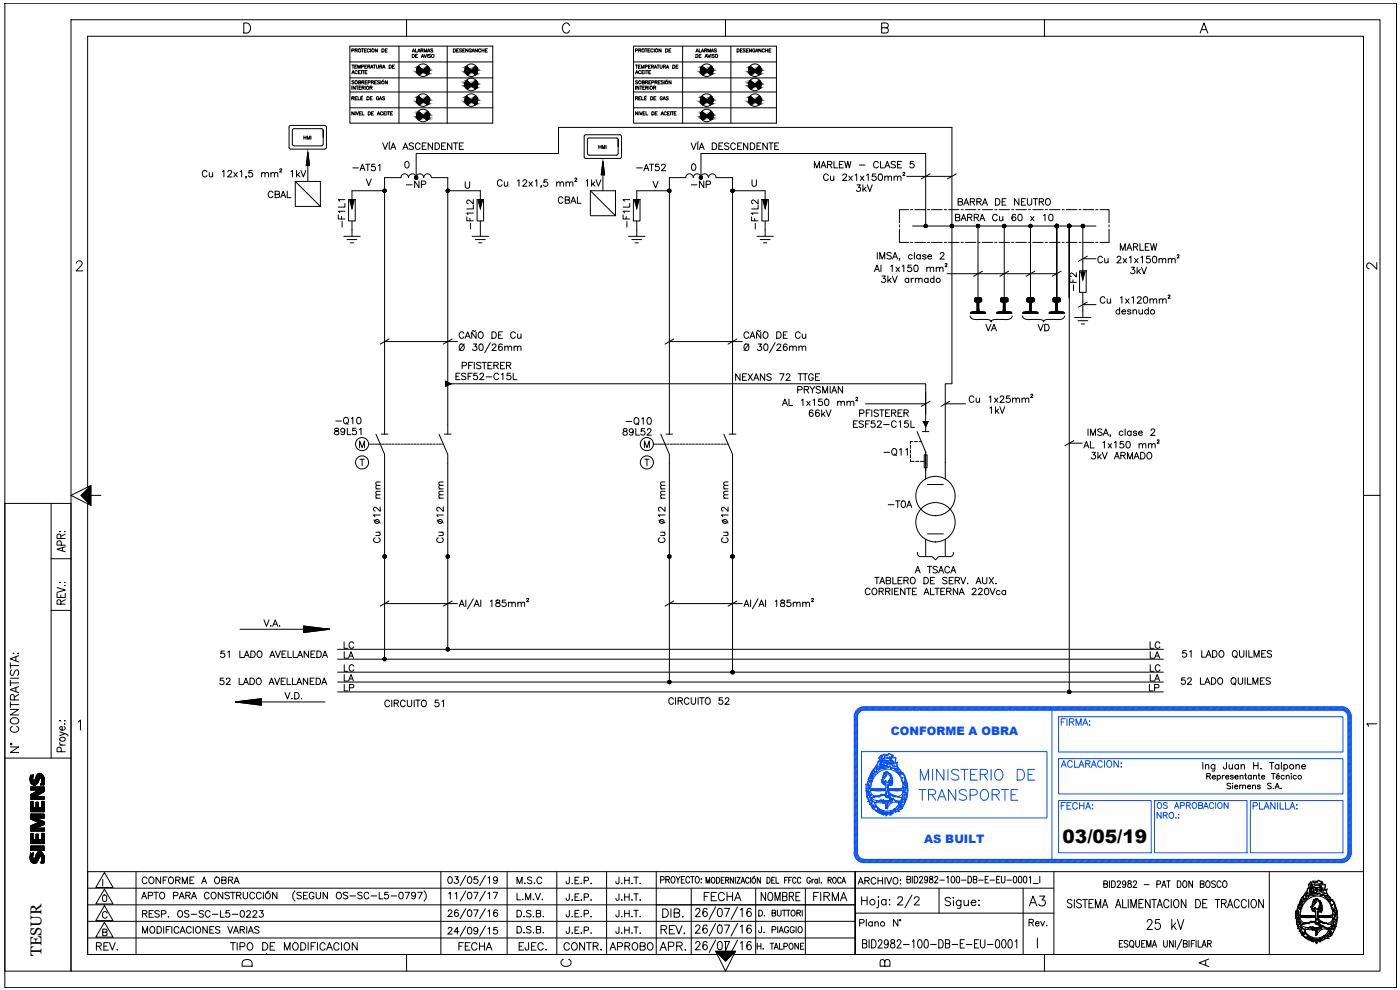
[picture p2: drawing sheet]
<svg xmlns="http://www.w3.org/2000/svg" width="420mm" height="297mm" viewBox="0 0 420 297" stroke-linecap="round" stroke-linejoin="round" font-family="sans-serif">
<defs><g id="words">
<text font-size="7.5" x="268.5" y="273.8">2/2</text>
<g font-size="6.6" fill="#044efb">
<text x="275.2" y="235.3">MINISTERIO DE</text>
<text x="274.8" y="241.3">TRANSPORTE</text>
</g>
<g font-size="6.2">
<text x="210.6" y="271.6">FECHA</text>
<text x="227.5" y="271.6">NOMBRE</text>
<text x="243.4" y="271.6">FIRMA</text>
<text x="308" y="273">A3</text>
<text x="343.3" y="280.1">25 kV</text>
</g>
<g font-size="5.7">
<text x="20.8" y="166.9" transform="rotate(-90 20.8 166.9)">APR:</text>
<text x="197.6" y="281.5">REV.</text>
<text x="197.9" y="276.6">DIB.</text>
<text x="27.9" y="286.5">REV.</text>
<text x="136.9" y="286.5">FECHA</text>
<text x="168.3" y="286.5">CONTR.</text>
<text x="182" y="286.5">APROBO</text>
<text x="197.2" y="286.5">APR.</text>
<text x="359.1" y="291.4">A</text>
</g>
<text font-size="5.6" x="318.9" y="252.9">03/05/19</text>
<g font-size="5.3">
<text x="105.1" y="52.6">-AT51</text>
<text x="190.1" y="52.6">-AT52</text>
<text x="121" y="57.5">-NP</text>
<text x="206.7" y="57.5">-NP</text>
<text x="79.7" y="60.7">CBAL</text>
<text x="286.8" y="62.8">BARRA DE NEUTRO</text>
<text x="104.8" y="69.5" transform="rotate(-90 104.8 69.5)">-F1L1</text>
<text x="294.9" y="100.5">VA</text>
<text x="310.8" y="100.5">VD</text>
<text x="219.8" y="115.4">NEXANS 72 TTGE</text>
<text x="264.2" y="137.9">-Q11</text>
<text x="265.6" y="153.5">-T0A</text>
<text x="115.4" y="164" transform="rotate(-90 115.4 164)">Cu 12 mm</text>
<text x="134.4" y="164" transform="rotate(-90 134.4 164)">Cu 12 mm</text>
<text x="219.8" y="164" transform="rotate(-90 219.8 164)">Cu 12 mm</text>
<text x="102.3" y="195.8">LC</text>
<text x="344.3" y="195.8">LC</text>
<text x="353.8" y="198.6">51 LADO QUILMES</text>
<text x="102.3" y="205.7">LA</text>
<text x="344.3" y="205.7">LA</text>
<text x="353.5" y="206.7">52 LADO QUILMES</text>
<text x="41.6" y="266.3">CONFORME A OBRA</text>
<text x="42" y="276.6">RESP. OS-SC-L5-0223</text>
<text x="167.6" y="291">C</text>
</g>
<text font-size="5.3" fill="#044efb" x="317.5" y="244.1">FECHA:</text>
<g font-size="4.9">
<text x="166.5" y="62.1">CBAL</text>
<text x="143.2" y="69.8" transform="rotate(-90 143.2 69.8)">-F1L2</text>
<text x="190.1" y="69.5" transform="rotate(-90 190.1 69.5)">-F1L1</text>
<text x="228.6" y="69.8" transform="rotate(-90 228.6 69.8)">-F1L2</text>
<text x="285.8" y="67.4">BARRA Cu 60 x 10</text>
<text x="409.2" y="81.8">2</text>
<text x="324.2" y="88.5" transform="rotate(-90 324.2 88.5)">-F2</text>
<text x="200.7" y="164" transform="rotate(-90 200.7 164)">Cu 12 mm</text>
<text x="78.3" y="189.1">V.A.</text>
<text x="102.3" y="198.6">LA</text>
<text x="102.3" y="202.5">LC</text>
<text x="344.3" y="198.6">LA</text>
<text x="344.3" y="202.5">LC</text>
<text x="102.3" y="208.5">LP</text>
<text x="344" y="208.5">LP</text>
<text x="256.8" y="266.3">ARCHIVO:</text>
<text x="42" y="281.2">MODIFICACIONES VARIAS</text>
<text x="257.2" y="279">Plano N°</text>
<text x="71.6" y="291">D</text>
<text x="263.2" y="291">B</text>
</g>
<text font-size="4.9" fill="#044efb" x="317.5" y="218.7">FIRMA:</text>
<text font-size="4.7" x="12.5" y="286.8" transform="rotate(-90 12.5 286.8)">TESUR</text>
<g font-size="3.5" fill="#044efb">
<text x="267.3" y="220.6">CONFORME A OBRA</text>
<text x="277.3" y="252.9">AS BUILT</text>
</g>
<text font-size="3.5" x="409.2" y="219.1">1</text>
</g></defs>
<!-- layer: E4_ESQUEMAS -->
<g fill="#000" stroke="#000" stroke-width=".3">
<path d="M125.6 19.9l.3 .2h-.5zM128.4 19.9l.2 .2h-.5zM140.1 19.9l.2 .2h-.5zM142.6 20.1l.2-.2 .3 .2zM210.7 19.9l.3 .2h-.5zM213.5 19.9l.2 .2h-.5zM225.2 19.9l.2 .2h-.4zM227.7 20.1l.3-.2 .1 .2zM125.5 22.3h.5l-.3 .2zM125.5 31.2h.5l-.3 .3zM125.5 35.9h.5l-.3 .2zM125.6 28.8l.3 .3h-.5z"/>
<path d="M125.6 33.4l.3 .3h-.5zM127.7 22h.9l-.1 .3zM127.7 31h.9l-.1 .2zM127.7 35.6h.9l-.1 .3zM128.4 28.8l.2 .3h-.5zM128.4 33.4l.2 .3h-.5zM140 22.3h.4l-.2 .2zM140 26.5h.4l-.2 .3zM140 31.2h.4l-.2 .3zM140.1 24.1l.2 .2h-.5zM140.1 28.8l.2 .3h-.5zM142.2 22h.9l-.2 .3z"/>
<path d="M142.2 26.2h.9l-.2 .3zM142.2 31h.9l-.2 .2zM142.6 24.3l.2-.2 .3 .2zM142.6 29.1l.2-.3 .3 .3zM210.7 22.3h.4l-.2 .2zM210.7 31.2h.4l-.2 .3zM210.7 35.9h.4l-.2 .2zM210.7 28.8l.3 .3h-.5zM210.7 33.4l.3 .3h-.5zM212.9 22h.9l-.3 .3zM212.9 31h.9l-.3 .2zM212.9 35.6h.9l-.3 .3z"/>
<path d="M213.2 29.1l.3-.3 .2 .3zM213.5 33.4l.2 .3h-.5zM225.1 22.3h.5l-.2 .2zM225.1 26.5h.5l-.2 .3zM225.1 31.2h.5l-.2 .3zM225.2 24.1l.2 .2h-.4zM225.2 28.8l.2 .3h-.4zM227.3 22h.9l-.2 .3zM227.3 26.2h.9l-.2 .3zM227.3 31h.9l-.2 .2zM227.7 24.3l.3-.2 .1 .2zM227.7 29.1l.3-.3 .1 .3z"/>
<path d="M92.4 45.7l.5 4h-1zM180.9 48.5l.6 4h-1.1zM277.1 126.5h1.4l-.7 1.5z"/>
<path d="M125.4 20.1l.8 .3-.3-.3zM125.4 20.1l.8 .3h-1z"/>
<path d="M125.4 29.1l.8 .3-.3-.3zM125.4 29.1l.8 .3h-1z"/>
<path d="M125.4 33.7l.8 .3-.3-.3zM125.4 33.7l.8 .3h-1z"/>
<path d="M125.2 20.4l1.3 .3-.3-.3zM125.2 20.4l1.3 .3h-1.4z"/>
<path d="M125.2 29.4l1.3 .3-.3-.3zM125.2 29.4l1.3 .3h-1.4z"/>
<path d="M125.2 34l1.3 .3-.3-.3zM125.2 34l1.3 .3h-1.4z"/>
<path d="M125.3 22l.7 .3 .2-.3zM125.3 22l.7 .3h-.5z"/>
<path d="M125.3 31l.7 .2 .2-.2zM125.3 31l.7 .2h-.5z"/>
<path d="M125.3 35.6l.7 .3 .2-.3zM125.3 35.6l.7 .3h-.5z"/>
<path d="M125.1 20.7l1.7 .4-.3-.4zM125.1 20.7l1.7 .4h-1.7z"/>
<path d="M125.1 29.7l1.7 .4-.3-.4zM125.1 29.7l1.7 .4h-1.7z"/>
<path d="M125.1 34.3l1.7 .4-.3-.4zM125.1 34.3l1.7 .4h-1.7z"/>
<path d="M125.2 21.7l1 .3 .3-.3zM125.2 21.7l1 .3h-.9z"/>
<path d="M125.2 30.7l1 .3 .3-.3zM125.2 30.7l1 .3h-.9z"/>
<path d="M125.2 35.3l1 .3 .3-.3zM125.2 35.3l1 .3h-.9z"/>
<path d="M125.1 21.1l1.9 .2-.2-.2zM125.1 21.1l1.9 .2h-1.9z"/>
<path d="M125.1 21.4l1.4 .3 .3-.3zM125.1 21.4l1.4 .3h-1.3z"/>
<path d="M125.1 30.1l1.9 .1-.2-.1zM125.1 30.1l1.9 .1h-1.9z"/>
<path d="M125.1 30.4l1.4 .3 .3-.3zM125.1 30.4l1.4 .3h-1.3z"/>
<path d="M125.1 34.7l1.9 .1-.2-.1zM125.1 34.7l1.9 .1h-1.9z"/>
<path d="M125.1 35l1.4 .3 .3-.3zM125.1 35l1.4 .3h-1.3z"/>
<path d="M125.1 21.3l1.7 .1 .2-.1zM125.1 21.3l1.7 .1h-1.7z"/>
<path d="M125.1 30.2l1.7 .2 .2-.2zM125.1 30.2l1.7 .2h-1.7z"/>
<path d="M125.1 34.8h1.9zM125.1 34.8l1.7 .2z"/>
<path d="M127.7 22l.3 .3h.5zM128 22.3h.5l-.3 .2z"/>
<path d="M127.7 31l.3 .2h.5zM128 31.2h.5l-.3 .3z"/>
<path d="M127.7 35.6l.3 .3h.5zM128 35.9h.5l-.3 .2z"/>
<path d="M128.1 20.1l.6 .3-.1-.3zM128.1 20.1l.6 .3h-.9z"/>
<path d="M128.1 29.1l.6 .3-.1-.3zM128.1 29.1l.6 .3h-.9z"/>
<path d="M128.1 33.7l.6 .3-.1-.3zM128.1 33.7l.6 .3h-.9z"/>
<path d="M127.8 20.4l1 .3-.1-.3zM127.8 20.4l1 .3h-1.3z"/>
<path d="M127.4 21.7l1.2 .3 .1-.3zM127.4 21.7l1.2 .3h-.9z"/>
<path d="M127.8 29.4l1 .3-.1-.3zM127.8 29.4l1 .3h-1.3z"/>
<path d="M127.4 30.7l1.2 .3 .1-.3zM127.4 30.7l1.2 .3h-.9z"/>
<path d="M127.8 34l1 .3-.1-.3zM127.8 34l1 .3h-1.3z"/>
<path d="M127.4 35.3l1.2 .3 .1-.3zM127.4 35.3l1.2 .3h-.9z"/>
<path d="M127.5 20.7l1.3 .4v-.4zM127.5 20.7l1.3 .4h-1.7z"/>
<path d="M127.1 21.1l1.7 .2v-.2zM127.1 21.1l1.7 .2h-1.8z"/>
<path d="M127 21.3l1.8 .1v-.1zM127 21.3l1.8 .1h-1.7z"/>
<path d="M127.1 21.4l1.6 .3 .1-.3zM127.1 21.4l1.6 .3h-1.3z"/>
<path d="M127.5 29.7l1.3 .4v-.4zM127.5 29.7l1.3 .4h-1.7z"/>
<path d="M127.1 30.1l1.7 .1v-.1zM127 30.2l.1-.1 1.7 .1z"/>
<path d="M127 30.2l1.8 .2v-.2zM127 30.2l1.8 .2h-1.7z"/>
<path d="M127.1 30.4l1.6 .3 .1-.3zM127.1 30.4l1.6 .3h-1.3z"/>
<path d="M127.5 34.3l1.3 .4v-.4zM127.5 34.3l1.3 .4h-1.7z"/>
<path d="M127.1 34.7l1.7 .1v-.1zM127.1 34.7l1.7 .1h-1.8z"/>
<path d="M127 34.8l1.8 .2zM127 34.8l1.8 .2z"/>
<path d="M127.1 35l1.6 .3 .1-.3zM127.1 35l1.6 .3h-1.3z"/>
<path d="M139.8 20.1l.8 .3-.3-.3zM139.8 20.1l.8 .3h-.9z"/>
<path d="M139.8 24.3l.8 .4-.3-.4zM139.8 24.3l.8 .4h-.9z"/>
<path d="M139.8 29.1l.8 .3-.3-.3zM139.8 29.1l.8 .3h-.9z"/>
<path d="M139.7 20.4l1.2 .3-.3-.3zM139.7 20.4l1.2 .3h-1.3z"/>
<path d="M139.7 24.7l1.2 .3-.3-.3zM139.7 24.7l1.2 .3h-1.3z"/>
<path d="M139.7 29.4l1.2 .3-.3-.3zM139.7 29.4l1.2 .3h-1.3z"/>
<path d="M139.8 22l.6 .3 .3-.3zM139.8 22l.6 .3h-.4z"/>
<path d="M139.8 26.2l.6 .3 .3-.3zM139.8 26.2l.6 .3h-.4z"/>
<path d="M139.8 31l.6 .2 .3-.2zM139.8 31l.6 .2h-.4z"/>
<path d="M139.6 20.7l1.7 .4-.4-.4zM139.6 20.7l1.7 .4h-1.8z"/>
<path d="M139.6 25l1.7 .4-.4-.4zM139.6 25l1.7 .4h-1.8z"/>
<path d="M139.6 29.7l1.7 .4-.4-.4zM139.6 29.7l1.7 .4h-1.8z"/>
<path d="M139.7 21.7l1 .3 .3-.3zM139.7 21.7l1 .3h-.9z"/>
<path d="M139.7 26l1 .2 .3-.2zM139.7 26l1 .2h-.9z"/>
<path d="M139.7 30.7l1 .3 .3-.3zM139.7 30.7l1 .3h-.9z"/>
<path d="M139.5 21.1l1.9 .2-.1-.2zM139.5 21.1l1.9 .2h-1.8z"/>
<path d="M139.6 21.4l1.4 .3 .3-.3zM139.6 21.4l1.4 .3h-1.3z"/>
<path d="M139.5 25.4l1.9 .1zM139.5 25.4l1.9 .1z"/>
<path d="M139.6 25.7l1.4 .3 .3-.3zM139.6 25.7l1.4 .3h-1.3z"/>
<path d="M139.5 30.1l1.9 .1-.1-.1zM139.5 30.1l1.9 .1h-1.8z"/>
<path d="M139.6 30.4l1.4 .3 .3-.3zM139.6 30.4l1.4 .3h-1.3z"/>
<path d="M139.6 21.3l1.7 .1 .1-.1zM139.6 21.3l1.7 .1h-1.7z"/>
<path d="M139.6 25.5l1.7 .2 .1-.2zM139.6 25.5l1.7 .2h-1.7z"/>
<path d="M139.6 30.2l1.7 .2 .1-.2zM139.6 30.2l1.7 .2h-1.7z"/>
<path d="M142.2 22l.7 .3zM142.5 22.3h.4l-.2 .2z"/>
<path d="M142.2 26.2l.3 .3h.4zM142.5 26.5h.4l-.2 .3z"/>
<path d="M142.2 31l.7 .2zM142.5 31.2h.4l-.2 .3z"/>
<path d="M142.6 20.1l.6 .3-.1-.3zM142.6 20.1l.6 .3h-.9z"/>
<path d="M142.6 24.3l.6 .4-.1-.4zM142.6 24.3l.6 .4h-.9z"/>
<path d="M142.6 29.1l.6 .3-.1-.3zM142.6 29.1l.6 .3h-.9z"/>
<path d="M142.3 20.4l1 .3-.1-.3zM142.3 20.4l1 .3h-1.4z"/>
<path d="M142.3 24.7l1 .3-.1-.3zM141.9 25l.4-.3 1 .3z"/>
<path d="M142.3 29.4l1 .3-.1-.3zM142.3 29.4l1 .3h-1.4z"/>
<path d="M141.9 21.7l1.2 .3 .1-.3zM141.9 21.7l1.2 .3h-.9z"/>
<path d="M141.9 26l1.2 .2 .1-.2zM141.9 26l1.2 .2h-.9z"/>
<path d="M141.9 30.7l1.2 .3 .1-.3zM141.9 30.7l1.2 .3h-.9z"/>
<path d="M141.9 20.7l1.4 .4v-.4zM141.9 20.7l1.4 .4h-1.7z"/>
<path d="M141.9 25l1.4 .4v-.4zM141.9 25l1.4 .4h-1.7z"/>
<path d="M141.9 29.7l1.4 .4v-.4zM141.9 29.7l1.4 .4h-1.7z"/>
<path d="M141.6 21.1l1.7 .2v-.2zM141.6 21.1l1.7 .2h-1.9z"/>
<path d="M141.4 21.3l1.9 .1v-.1zM141.4 21.3l1.9 .1h-1.7z"/>
<path d="M141.6 21.4l1.6 .3 .1-.3zM141.6 21.4l1.6 .3h-1.3z"/>
<path d="M141.6 25.4l1.7 .1zM141.4 25.5h1.9z"/>
<path d="M141.4 25.5l1.9 .2v-.2zM141.4 25.5l1.9 .2h-1.7z"/>
<path d="M141.6 25.7l1.6 .3 .1-.3zM141.6 25.7l1.6 .3h-1.3z"/>
<path d="M141.6 30.1l1.7 .1v-.1zM141.6 30.1l1.7 .1h-1.9z"/>
<path d="M141.4 30.2l1.9 .2v-.2zM141.4 30.2l1.9 .2h-1.7z"/>
<path d="M141.6 30.4l1.6 .3 .1-.3zM141.6 30.4l1.6 .3h-1.3z"/>
<path d="M210.5 20.1l.8 .3-.3-.3zM210.5 20.1l.8 .3h-.9z"/>
<path d="M210.5 29.1l.8 .3-.3-.3zM210.5 29.1l.8 .3h-.9z"/>
<path d="M210.5 33.7l.8 .3-.3-.3zM210.5 33.7l.8 .3h-.9z"/>
<path d="M210.4 20.4l1.2 .3-.3-.3zM210.4 20.4l1.2 .3h-1.4z"/>
<path d="M210.4 29.4l1.2 .3-.3-.3zM210.4 29.4l1.2 .3h-1.4z"/>
<path d="M210.4 34l1.2 .3-.3-.3zM210.4 34l1.2 .3h-1.4z"/>
<path d="M210.5 22l.6 .3 .2-.3zM210.5 22l.6 .3h-.4z"/>
<path d="M210.5 31l.6 .2 .2-.2zM210.5 31l.6 .2h-.4z"/>
<path d="M210.5 35.6l.6 .3 .2-.3zM210.5 35.6l.6 .3h-.4z"/>
<path d="M210.2 20.7l1.7 .4-.3-.4zM210.2 20.7l1.7 .4h-1.7z"/>
<path d="M210.2 29.7l1.7 .4-.3-.4zM210.2 29.7l1.7 .4h-1.7z"/>
<path d="M210.2 34.3l1.7 .4-.3-.4zM210.2 34.3l1.7 .4h-1.7z"/>
<path d="M210.3 21.7l1 .3 .3-.3zM210.3 21.7l1 .3h-.8z"/>
<path d="M210.3 30.7l1 .3 .3-.3zM210.3 30.7l1 .3h-.8z"/>
<path d="M210.3 35.3l1 .3 .3-.3zM210.3 35.3l1 .3h-.8z"/>
<path d="M210.2 21.1l1.9 .2-.2-.2zM210.2 21.1l1.9 .2h-1.9z"/>
<path d="M210.2 21.4l1.4 .3 .3-.3zM210.2 21.4l1.4 .3h-1.3z"/>
<path d="M210.2 30.1l1.9 .1-.2-.1zM210.2 30.1l1.9 .1h-1.9z"/>
<path d="M210.2 30.4l1.4 .3 .3-.3zM210.2 30.4l1.4 .3h-1.3z"/>
<path d="M210.2 34.7l1.9 .1-.2-.1zM210.2 34.7l1.9 .1h-1.9z"/>
<path d="M210.2 35l1.4 .3 .3-.3zM210.2 35l1.4 .3h-1.3z"/>
<path d="M210.2 21.3l1.7 .1 .2-.1zM210.2 21.3l1.7 .1h-1.7z"/>
<path d="M210.2 30.2l1.7 .2 .2-.2zM210.2 30.2l1.7 .2h-1.7z"/>
<path d="M210.2 34.8h1.9zM210.2 34.8l1.7 .2z"/>
<path d="M212.9 22l.6 .3zM213.1 22.3h.4l-.2 .2z"/>
<path d="M212.9 31l.6 .2zM213.1 31.2h.4l-.2 .3z"/>
<path d="M212.9 35.6l.6 .3zM213.1 35.9h.4l-.2 .2z"/>
<path d="M213.2 20.1l.6 .3-.1-.3zM212.9 20.4l.3-.3 .6 .3z"/>
<path d="M213.2 29.1l.6 .3-.1-.3zM212.9 29.4l.3-.3 .6 .3z"/>
<path d="M213.2 33.7l.6 .3-.1-.3zM212.9 34l.3-.3 .6 .3z"/>
<path d="M212.9 20.4l1.1 .3-.2-.3zM212.9 20.4l1.1 .3h-1.4z"/>
<path d="M212.9 29.4l1.1 .3-.2-.3zM212.9 29.4l1.1 .3h-1.4z"/>
<path d="M212.9 34l1.1 .3-.2-.3zM212.9 34l1.1 .3h-1.4z"/>
<path d="M212.6 21.7l1.2 .3 .1-.3zM212.6 21.7l1.2 .3h-.9z"/>
<path d="M212.6 30.7l1.2 .3 .1-.3zM212.6 30.7l1.2 .3h-.9z"/>
<path d="M212.6 35.3l1.2 .3 .1-.3zM212.6 35.3l1.2 .3h-.9z"/>
<path d="M212.6 20.7l1.4 .4v-.4zM212.6 20.7l1.4 .4h-1.7z"/>
<path d="M212.3 21.1l1.7 .2v-.2zM212.3 21.1l1.7 .2h-1.9z"/>
<path d="M212.1 21.3l1.9 .1v-.1zM212.1 21.3l1.9 .1h-1.7z"/>
<path d="M212.3 21.4l1.6 .3 .1-.3zM212.3 21.4l1.6 .3h-1.3z"/>
<path d="M212.6 29.7l1.4 .4v-.4zM212.6 29.7l1.4 .4h-1.7z"/>
<path d="M212.3 30.1l1.7 .1v-.1zM212.1 30.2l.2-.1 1.7 .1z"/>
<path d="M212.1 30.2l1.9 .2v-.2zM212.1 30.2l1.9 .2h-1.7z"/>
<path d="M212.3 30.4l1.6 .3 .1-.3zM212.3 30.4l1.6 .3h-1.3z"/>
<path d="M212.6 34.3l1.4 .4v-.4zM212.6 34.3l1.4 .4h-1.7z"/>
<path d="M212.3 34.7l1.7 .1v-.1zM212.3 34.7l1.7 .1h-1.9z"/>
<path d="M212.1 34.8l1.9 .2zM212.1 34.8l1.9 .2z"/>
<path d="M212.3 35l1.6 .3 .1-.3zM212.3 35l1.6 .3h-1.3z"/>
<path d="M225 20.1l.7 .3-.3-.3zM225 20.1l.7 .3h-.9z"/>
<path d="M225 24.3l.7 .4-.3-.4zM225 24.3l.7 .4h-.9z"/>
<path d="M225 29.1l.7 .3-.3-.3zM225 29.1l.7 .3h-.9z"/>
<path d="M224.8 20.4l1.3 .3-.4-.3zM224.8 20.4l1.3 .3h-1.4z"/>
<path d="M224.8 24.7l1.3 .3-.4-.3zM224.8 24.7l1.3 .3h-1.4z"/>
<path d="M224.8 29.4l1.3 .3-.4-.3zM224.8 29.4l1.3 .3h-1.4z"/>
<path d="M224.9 22l.7 .3 .2-.3zM224.9 22l.7 .3h-.5z"/>
<path d="M224.9 26.2l.7 .3 .2-.3zM224.9 26.2l.7 .3h-.5z"/>
<path d="M224.9 31l.7 .2 .2-.2zM224.9 31l.7 .2h-.5z"/>
<path d="M224.7 20.7l1.7 .4-.3-.4zM224.7 20.7l1.7 .4h-1.7z"/>
<path d="M224.7 25l1.7 .4-.3-.4zM224.7 25l1.7 .4h-1.7z"/>
<path d="M224.7 29.7l1.7 .4-.3-.4zM224.7 29.7l1.7 .4h-1.7z"/>
<path d="M224.8 21.7l1 .3 .3-.3zM224.8 21.7l1 .3h-.9z"/>
<path d="M224.8 26l1 .2 .3-.2zM224.8 26l1 .2h-.9z"/>
<path d="M224.8 30.7l1 .3 .3-.3zM224.8 30.7l1 .3h-.9z"/>
<path d="M224.7 21.1l1.9 .2-.2-.2zM224.7 21.1l1.9 .2h-1.9z"/>
<path d="M224.7 21.4l1.4 .3 .3-.3zM224.7 21.4l1.4 .3h-1.3z"/>
<path d="M224.7 25.4l1.9 .1zM224.7 25.4l1.9 .1z"/>
<path d="M224.7 25.7l1.4 .3 .3-.3zM224.7 25.7l1.4 .3h-1.3z"/>
<path d="M224.7 30.1l1.9 .1-.2-.1zM224.7 30.1l1.9 .1h-1.9z"/>
<path d="M224.7 30.4l1.4 .3 .3-.3zM224.7 30.4l1.4 .3h-1.3z"/>
<path d="M224.7 21.3l1.7 .1 .2-.1zM224.7 21.3l1.7 .1h-1.7z"/>
<path d="M224.7 25.5l1.7 .2 .2-.2zM224.7 25.5l1.7 .2h-1.7z"/>
<path d="M224.7 30.2l1.7 .2 .2-.2zM224.7 30.2l1.7 .2h-1.7z"/>
<path d="M227.3 22l.3 .3h.4zM227.6 22.3h.4l-.2 .2z"/>
<path d="M227.3 26.2l.3 .3h.4zM227.6 26.5h.4l-.2 .3z"/>
<path d="M227.3 31l.3 .2h.4zM227.6 31.2h.4l-.2 .3z"/>
<path d="M227.7 20.1l.6 .3-.2-.3zM227.7 20.1l.6 .3h-.9z"/>
<path d="M227.7 24.3l.6 .4-.2-.4zM227.7 24.3l.6 .4h-.9z"/>
<path d="M227.7 29.1l.6 .3-.2-.3zM227.7 29.1l.6 .3h-.9z"/>
<path d="M227.4 20.4l1 .3-.1-.3zM227.4 20.4l1 .3h-1.4z"/>
<path d="M227 21.7l1.2 .3 .1-.3zM227 21.7l1.2 .3h-.9z"/>
<path d="M227.4 24.7l1 .3-.1-.3zM227 25l.4-.3 1 .3z"/>
<path d="M227 26l1.2 .2 .1-.2zM227 26l1.2 .2h-.9z"/>
<path d="M227.4 29.4l1 .3-.1-.3zM227.4 29.4l1 .3h-1.4z"/>
<path d="M227 30.7l1.2 .3 .1-.3zM227 30.7l1.2 .3h-.9z"/>
<path d="M227 20.7l1.4 .4v-.4zM227 20.7l1.4 .4h-1.7z"/>
<path d="M226.7 21.4l1.6 .3 .1-.3zM226.7 21.4l1.6 .3h-1.3z"/>
<path d="M227 25l1.4 .4v-.4zM227 25l1.4 .4h-1.7z"/>
<path d="M226.7 25.7l1.6 .3 .1-.3zM226.7 25.7l1.6 .3h-1.3z"/>
<path d="M227 29.7l1.4 .4v-.4zM227 29.7l1.4 .4h-1.7z"/>
<path d="M226.7 30.4l1.6 .3 .1-.3zM226.7 30.4l1.6 .3h-1.3z"/>
<path d="M226.7 21.1l1.7 .2v-.2zM226.7 21.1l1.7 .2h-1.8z"/>
<path d="M226.6 21.3l1.8 .1v-.1zM226.6 21.3l1.8 .1h-1.7z"/>
<path d="M226.7 25.4l1.7 .1zM226.6 25.5h1.8z"/>
<path d="M226.6 25.5l1.8 .2v-.2zM226.6 25.5l1.8 .2h-1.7z"/>
<path d="M226.7 30.1l1.7 .1v-.1zM226.7 30.1l1.7 .1h-1.8z"/>
<path d="M226.6 30.2l1.8 .2v-.2zM226.6 30.2l1.8 .2h-1.7z"/>
<path d="M114.9 57.2l.1 .2 .4-.2zM115 57.4l.4-.2-.2 .5zM115.4 57.2l-.2 .5h.2z"/>
<path d="M115.2 56.8l.2 .4v-.5zM115 57l.2-.2 .2 .4zM115 57l-.1 .2h.5z"/>
<path d="M115.4 57.2v.5h.3zM115.4 57.2l.4 .2-.1 .3zM115.4 57.2l.4 .2 .1-.2z"/>
<path d="M115.4 57.2h.5l-.1-.2zM115.7 56.8l.1 .2-.4 .2zM115.4 56.7v.5l.3-.4z"/>
<path d="M133.9 57.2l.1 .2 .4-.2zM134 57.4l.4-.2-.3 .5zM134.4 57.2l-.3 .5h.3z"/>
<path d="M134.1 56.8l.3 .4v-.5zM134 57l.1-.2 .3 .4zM134 57l-.1 .2h.5z"/>
<path d="M134.4 57.2v.5h.2zM134.4 57.2l.4 .2-.2 .3zM134.4 57.2l.4 .2v-.2z"/>
<path d="M134.4 57.2h.4v-.2zM134.6 56.8l.2 .2-.4 .2zM134.4 56.7v.5l.2-.4z"/>
<path d="M200.4 57.2l.1 .2 .4-.2zM200.5 57.4l.4-.2-.3 .5zM200.9 57.2l-.3 .5h.3z"/>
<path d="M200.6 56.8l.3 .4v-.5zM200.6 56.8l.3 .4-.4-.2zM200.5 57l-.1 .2h.5z"/>
<path d="M200.9 57.2v.5h.2zM200.9 57.2l.4 .2-.2 .3zM200.9 57.2l.4 .2 .1-.2z"/>
<path d="M200.9 57.2h.5l-.1-.2zM201.1 56.8l.2 .2-.4 .2zM200.9 56.7v.5l.2-.4z"/>
<path d="M219.3 57.2l.1 .2 .5-.2zM219.4 57.4l.5-.2-.3 .5zM219.9 57.2l-.3 .5h.3z"/>
<path d="M219.6 56.8l.3 .4v-.5zM219.4 57l.2-.2 .3 .4zM219.4 57l-.1 .2h.6z"/>
<path d="M219.9 57.2v.5h.2zM219.9 57.2l.4 .2-.2 .3zM219.9 57.2l.4 .2v-.2z"/>
<path d="M219.9 57.2h.4v-.2zM220.1 56.8l.2 .2-.4 .2zM219.9 56.7v.5l.2-.4z"/>
<path d="M277.3 67.8l.1 .3 .4-.3zM277.4 68.1l.4-.3-.2 .4zM277.8 67.8l-.2 .4 .2 .1z"/>
<path d="M277.6 67.4l.2 .4v-.5zM277.6 67.4l.2 .4-.4-.2zM277.4 67.6l-.1 .2h.5z"/>
<path d="M277.8 67.8v.5l.3-.1zM277.8 67.8l.4 .3-.1 .1zM277.8 67.8l.4 .3 .1-.3z"/>
<path d="M277.8 67.8h.5l-.1-.2zM278.1 67.4l.1 .2-.4 .2zM277.8 67.3v.5l.3-.4z"/>
<path d="M320.4 67.8l.1 .3 .4-.3zM320.5 68.1l.4-.3-.3 .4zM320.9 67.8l-.3 .4 .3 .1z"/>
<path d="M320.4 67.8l.1 .3 .4-.3zM320.5 68.1l.4-.3-.3 .4zM320.9 67.8l-.3 .4 .3 .1z"/>
<path d="M320.4 67.8l.1 .3 .4-.3zM320.5 68.1l.4-.3-.3 .4zM320.9 67.8l-.3 .4 .3 .1z"/>
<path d="M320.4 67.8l.1 .3 .4-.3zM320.5 68.1l.4-.3-.3 .4zM320.9 67.8l-.3 .4 .3 .1z"/>
<path d="M320.6 67.4l.3 .4v-.5zM320.5 67.6l.1-.2 .3 .4zM320.5 67.6l-.1 .2h.5z"/>
<path d="M320.9 67.8v.5l.3-.1zM320.9 67.8l.4 .3-.1 .1zM320.9 67.8l.4 .3 .1-.3z"/>
<path d="M320.6 67.4l.3 .4v-.5zM320.5 67.6l.1-.2 .3 .4zM320.5 67.6l-.1 .2h.5z"/>
<path d="M320.9 67.8v.5l.3-.1zM320.9 67.8l.4 .3-.1 .1zM320.9 67.8l.4 .3 .1-.3z"/>
<path d="M320.6 67.4l.3 .4v-.5zM320.5 67.6l.1-.2 .3 .4zM320.5 67.6l-.1 .2h.5z"/>
<path d="M320.9 67.8v.5l.3-.1zM320.9 67.8l.4 .3-.1 .1zM320.9 67.8l.4 .3 .1-.3z"/>
<path d="M320.6 67.4l.3 .4v-.5zM320.5 67.6l.1-.2 .3 .4zM320.5 67.6l-.1 .2h.5z"/>
<path d="M320.9 67.8v.5l.3-.1zM320.9 67.8l.4 .3-.1 .1zM320.9 67.8l.4 .3 .1-.3z"/>
<path d="M320.9 67.8h.5l-.1-.2zM321.2 67.4l.1 .2-.4 .2zM320.9 67.3v.5l.3-.4z"/>
<path d="M320.9 67.8h.5l-.1-.2zM321.2 67.4l.1 .2-.4 .2zM320.9 67.3v.5l.3-.4z"/>
<path d="M320.9 67.8h.5l-.1-.2zM321.2 67.4l.1 .2-.4 .2zM320.9 67.3v.5l.3-.4z"/>
<path d="M320.9 67.8h.5l-.1-.2zM321.2 67.4l.1 .2-.4 .2zM320.9 67.3v.5l.3-.4z"/>
<path d="M324.5 67.8v.3l.5-.3zM324.5 68.1l.5-.3-.2 .4zM325 67.8l-.2 .4 .2 .1z"/>
<path d="M324.8 67.4l.2 .4v-.5zM324.5 67.6l.3-.2 .2 .4zM324.5 67.6v.2h.5z"/>
<path d="M325 67.8v.5l.2-.1zM325 67.8l.4 .3-.2 .1zM325 67.8l.4 .3 .1-.3z"/>
<path d="M325 67.8h.5l-.1-.2zM325.2 67.4l.2 .2-.4 .2zM325 67.3v.5l.2-.4z"/>
<path d="M133.8 114.4l1.5 .7h-1.5zM133.8 115.1v.8l1.5-.8z"/>
<path d="M114.9 167l.1 .2 .4-.2zM115 167.2l.4-.2-.2 .4zM115.4 167l-.2 .4h.2z"/>
<path d="M115.2 166.5l.2 .5v-.5zM115.2 166.5l.2 .5-.4-.3zM115 166.7l-.1 .3h.5z"/>
<path d="M115.4 167v.4h.3zM115.4 167l.4 .2-.1 .2zM115.4 167l.4 .2 .1-.2z"/>
<path d="M115.4 167h.5l-.1-.3zM115.7 166.5l.1 .2-.4 .3zM115.4 166.5v.5l.3-.5z"/>
<path d="M133.9 167l.1 .2 .4-.2zM134 167.2l.4-.2-.3 .4zM134.4 167l-.3 .4h.3z"/>
<path d="M134.1 166.5l.3 .5v-.5zM134.1 166.5l.3 .5-.4-.3zM134 166.7l-.1 .3h.5z"/>
<path d="M134.4 167v.4h.2zM134.4 167l.4 .2-.2 .2zM134.4 167l.4 .2v-.2z"/>
<path d="M134.4 167h.4v-.3zM134.6 166.5l.2 .2-.4 .3zM134.4 166.5v.5l.2-.5z"/>
<path d="M200.4 167l.1 .2 .4-.2zM200.5 167.2l.4-.2-.3 .4zM200.9 167l-.3 .4h.3z"/>
<path d="M200.6 166.5l.3 .5v-.5zM200.6 166.5l.3 .5-.4-.3zM200.5 166.7l-.1 .3h.5z"/>
<path d="M200.9 167v.4h.2zM200.9 167l.4 .2-.2 .2zM200.9 167l.4 .2 .1-.2z"/>
<path d="M200.9 167h.5l-.1-.3zM201.1 166.5l.2 .2-.4 .3zM200.9 166.5v.5l.2-.5z"/>
<path d="M219.3 167l.1 .2 .5-.2zM219.4 167.2l.5-.2-.3 .4zM219.9 167l-.3 .4h.3z"/>
<path d="M219.6 166.5l.3 .5v-.5zM219.4 166.7l.2-.2 .3 .5zM219.4 166.7l-.1 .3h.6z"/>
<path d="M219.9 167v.4h.2zM219.9 167l.4 .2-.2 .2zM219.9 167l.4 .2v-.2z"/>
<path d="M219.9 167h.4v-.3zM220.1 166.5l.2 .2-.4 .3zM219.9 166.5v.5l.2-.5z"/>
<path d="M91.1 187.8l7.8 1h-7.8zM91.1 188.8v1l7.8-1z"/>
<path d="M114.9 197.8l.1 .2 .4-.2zM115 198l.4-.2-.2 .4zM115.4 197.8l-.2 .4h.2z"/>
<path d="M115.2 197.4l.2 .4v-.5zM115.2 197.4l.2 .4-.4-.3zM115 197.5l-.1 .3h.5z"/>
<path d="M115.4 197.8v.4h.3zM115.4 197.8l.4 .2-.1 .2zM115.4 197.8l.4 .2 .1-.2z"/>
<path d="M115.4 197.8h.5l-.1-.3zM115.7 197.4l.1 .1-.4 .3zM115.4 197.3v.5l.3-.4z"/>
<path d="M133.9 194.8l.1 .3 .4-.3zM134 195.1l.4-.3-.3 .4zM134.4 194.8l-.3 .4 .3 .1z"/>
<path d="M134.1 194.4l.3 .4v-.5zM134.1 194.4l.3 .4-.4-.2zM134 194.6l-.1 .2h.5z"/>
<path d="M134.4 194.8v.5l.2-.1zM134.4 194.8l.4 .3-.2 .1zM134.4 194.8l.4 .3v-.3z"/>
<path d="M134.4 194.8h.4v-.2zM134.6 194.4l.2 .2-.4 .2zM134.4 194.3v.5l.2-.4z"/>
<path d="M70.6 210.6l7.9-1v1zM70.6 210.6l7.9 1v-1z"/>
<path d="M200.4 204.6l.1 .3 .4-.3zM200.5 204.9l.4-.3-.3 .5zM200.9 204.6l-.3 .5h.3z"/>
<path d="M200.6 204.2l.3 .4v-.4zM200.6 204.2l.3 .4-.4-.2zM200.5 204.4l-.1 .2h.5z"/>
<path d="M200.9 204.6v.5h.2zM200.9 204.6l.4 .3-.2 .2zM200.9 204.6l.4 .3 .1-.3z"/>
<path d="M200.9 204.6h.5l-.1-.2zM201.1 204.2l.2 .2-.4 .2zM200.9 204.2v.4l.2-.4z"/>
<path d="M219.3 201.7l.1 .2 .5-.2zM219.4 201.9l.5-.2-.3 .4zM219.9 201.7l-.3 .4 .3 .1z"/>
<path d="M219.6 201.3l.3 .4v-.5zM219.6 201.3l.3 .4-.5-.2zM219.4 201.5l-.1 .2h.6z"/>
<path d="M219.9 201.7v.5l.2-.1zM219.9 201.7l.4 .2-.2 .2zM219.9 201.7l.4 .2v-.2z"/>
<path d="M219.9 201.7h.4v-.2zM220.1 201.3l.2 .2-.4 .2zM219.9 201.2v.5l.2-.4z"/>
<path d="M320.4 207.6l.1 .3 .4-.3zM320.5 207.9l.4-.3-.3 .4zM320.9 207.6l-.3 .4 .3 .1z"/>
<path d="M320.6 207.2l.3 .4v-.5zM320.6 207.2l.3 .4-.4-.3zM320.5 207.3l-.1 .3h.5z"/>
<path d="M320.9 207.6v.5l.3-.1zM320.9 207.6l.4 .3-.1 .1zM320.9 207.6l.4 .3 .1-.3z"/>
<path d="M320.9 207.6h.5l-.1-.3zM321.2 207.2l.1 .1-.4 .3zM320.9 207.1v.5l.3-.4z"/>
</g>
<g fill="none" stroke="#000" stroke-width=".3">
<path d="M105 13.8h42.9v23.2h-42.9zM105 18.6h42.9M105.6 15.2l.5-.1 .2-.2-.7-.3v1M105.6 19.5h.7M105.9 19.5v1M106.5 20h.4M106.6 15.1h.6v-.4l-.6-.1v1M106.9 15.1l.3 .5M107.1 19.5h-.6v1h.6M108.5 14.6h.6M108.8 14.6v1M109.4 15.1h.3"/>
<path d="M109.5 20h.4M110 14.6h-.6v1h.6M110.1 19.5h-.6v1h.6M110.4 20l.5-.1 .1-.3-.6-.1v1M110.7 20l.3 .5M110.9 14.9a.41 .41 0 0 0-.6 0 .41 .41 0 0 0 0 .6 .41 .41 0 0 0 .6-.1M111.2 14.6v1M112.1 19.5h.6M112.4 19.5v1M113 19.5v.7l.2 .3 .4-.1v-.9M113.3 14.6v1l-.7-1v1M114 20l.5-.1 .1-.3-.6-.1v1"/>
<path d="M114.3 20l.3 .5M114.6 14.6h.3a.51 .51 0 0 1 .4 .5 .51 .51 0 0 1-.4 .5h-.3zM115.6 15.1h.4M116.2 14.6h-.6v1h.6M116.8 19.5h.3a.51 .51 0 0 1 .4 .5 .51 .51 0 0 1-.4 .5h-.3zM117.7 20h.4M118.4 19.5h-.7v1h.7M119.7 13.8v23.2M123.7 15.6l.4-1 .4 1M123.7 16.3h.4a.51 .51 0 0 1 .3 .5 .51 .51 0 0 1-.3 .5h-.4zM123.8 15.3h.5M124.7 14.6v1h.6"/>
<path d="M124.7 16.8h.4M125.3 16.3h-.6v1h.6M125.4 15.6l.3-1 .4 1M125.5 15.3h.5M125.6 19.9l2.6 2.6M126.3 15.1h.6v-.4l-.6-.1v1M126.4 17.3l.4-1 .4 1M126.5 16.9h.6M126.7 15.1l.3 .5M127.3 16.3l.3 1 .4-1M127.3 15.6v-1l.4 1 .4-1v1M128.2 16.3v1"/>
<path d="M128.3 15.6l.4-1 .3 1M128.4 19.9l-2.7 2.6M128.5 15.3h.4M129.2 16.4h-.6l.6 .6-.2 .3-.4-.2M129.9 14.8h-.7l.7 .6-.3 .2-.4-.1M134.2 13.8v23.2M136.1 14.6a.51 .51 0 0 1 .6 .5 .51 .51 0 0 1-.6 .5zM137 15.1h.4M137.6 14.6h-.6v1h.6M138.5 14.8h-.6l.6 .7h-.6M138.9 15.1h.3M139.5 14.6h-.6v1h.6"/>
<path d="M140.1 19.9l2.6 2.6M140.4 14.6v1l-.6-1v1M141.4 14.9a.41 .41 0 0 0-.6 0 .41 .41 0 0 0 0 .6 .41 .41 0 0 0 .6-.1l-.2-.2M141.6 15.6l.4-1 .4 1M141.8 15.3h.5M142.8 19.9l-2.6 2.6M143.3 14.6v1l-.7-1v1M144.3 14.9a.4 .4 0 0 0-.6 0 .4 .4 0 0 0 0 .5 .4 .4 0 0 0 .6 0M144.6 15.1h.7M144.6 14.6v1M145.3 14.6v1M145.6 15.1h.4"/>
<path d="M146.3 14.6h-.7v1h.7M190.1 13.8h42.9v23.2h-42.9zM190.1 18.6h42.9M190.7 15.2l.6-.1v-.4l-.6-.1v1M190.7 19.5h.7M191.1 19.5v1M191.6 20h.4M191.7 15.1l.6-.1v-.3l-.6-.1v1M192 15.1l.4 .5M192.2 19.5h-.6v1h.6M193.6 14.6h.6M193.9 14.6v1"/>
<path d="M194.5 15.1h.3M194.6 20h.4M195.1 14.6h-.6v1h.6M195.2 19.5h-.6v1h.6M195.5 20l.6-.1v-.3l-.6-.1v1M195.8 20l.3 .5M196 14.9a.41 .41 0 0 0-.6 0 .41 .41 0 0 0 0 .6 .41 .41 0 0 0 .6-.1M196.4 14.6v1M197.2 19.5h.6M197.5 19.5v1M198.1 19.5v.7l.2 .3 .4-.1v-.9M198.4 14.6v1l-.6-1v1"/>
<path d="M199.1 20l.6-.1v-.3l-.6-.1v1M199.4 20l.3 .5M199.7 14.6h.4a.51 .51 0 0 1 .3 .5 .51 .51 0 0 1-.3 .5h-.4zM200.8 15.1h.3M201.4 14.6h-.6v1h.6M201.9 19.5h.3a.51 .51 0 0 1 .4 .5 .51 .51 0 0 1-.4 .5h-.3zM202.9 20h.4M203.5 19.5h-.6v1h.6M204.9 13.8v23.2M208.8 15.6l.4-1 .4 1M208.8 16.3h.4a.54 .54 0 0 1 .3 .5 .54 .54 0 0 1-.3 .5h-.4zM209 15.3h.4"/>
<path d="M209.8 14.6v1h.6M209.8 16.8h.4M210.5 16.3h-.7v1h.7M210.5 15.6l.3-1 .4 1M210.6 15.3h.5M210.7 19.9l2.6 2.6M211.5 15.1h.5l.1-.4-.6-.1v1M211.6 17.3l.3-1 .4 1M211.7 16.9h.4M211.8 15.1l.3 .5M212.4 16.3l.4 1 .4-1M212.4 15.6v-1l.4 1 .4-1v1"/>
<path d="M213.4 16.3v1M213.4 15.6l.4-1 .4 1M213.5 19.9l-2.6 2.6M213.6 15.3h.5M214.3 16.4h-.6l.6 .6-.2 .3-.4-.2M215 14.8h-.7l.7 .7h-.7M219.3 13.8v23.2M221.2 14.6a.51 .51 0 0 1 .7 .5 .51 .51 0 0 1-.7 .5zM222.2 15.1h.4M222.8 14.6h-.6v1h.6M223.7 14.8h-.7l.7 .7h-.7M224 15.1h.4"/>
<path d="M224.6 14.6h-.6v1h.6M225.2 19.9l2.6 2.6M225.5 14.6v1l-.6-1v1M226.6 14.9a.41 .41 0 0 0-.6 0 .41 .41 0 0 0 0 .6 .41 .41 0 0 0 .6-.1l-.3-.2M226.8 15.6l.3-1 .4 1M226.9 15.3h.4M228 19.9l-2.6 2.6M228.4 14.6v1l-.7-1v1M229.4 14.9a.4 .4 0 0 0-.6 0 .4 .4 0 0 0 0 .5 .4 .4 0 0 0 .6 0M229.8 15.1h.6M229.8 14.6v1M230.4 14.6v1"/>
<path d="M230.8 15.1h.4M231.4 14.6h-.6v1h.6M97 39.1l-.5-.5-8.5 .1-.3 .4v4.2M97.9 38.1l-.5-.5-10.4 .1-.2 .4v6.2l.4 .4h10.3l.4-.4M98 38.1v6.2M105 23.4h42.9M105 27.6h42.9M105 32.3h42.9M105.6 22.1l.4-.9 .4 .9M105.6 29.5l.5-.1 .2-.2-.7-.2v1M105.6 25.8v1M105.7 21.8h.5"/>
<path d="M105.9 29.5l.4 .5M106.3 24.3h-.7l.7 .6-.3 .3-.4-.1M106.3 33.5v1l-.7-1v1M106.6 29.5h.3M106.6 25.8v1l-.6-1v1M106.6 33.5v1M106.9 33.5l.3 1 .4-1M106.9 25.8h.6M107.2 29h-.6v1h.6M107.2 25.8v1M107.2 21.4a.42 .42 0 0 0-.6 0 .42 .42 0 0 0 0 .6 .42 .42 0 0 0 .6-.1M107.4 20.5v-1l.4 1 .3-1v1"/>
<path d="M107.5 29v1h.5M107.6 21.6h.3M107.6 24.7l.6-.1v-.3l-.6-.1v1l.6-.1-.2-.4M107.8 26.3h.3M107.8 34h.4M108.2 21.2h-.6v.9h.6M108.3 29.5h.3M108.3 25.8h-.5v1h.5M108.5 33.5h-.7v1h.7M108.5 21.2v.9M108.5 20h.6v-.4l-.6-.1v1M108.6 24.7l.5-.1 .1-.3-.6-.1v1"/>
<path d="M108.6 26.3l.6-.1 .1-.2-.7-.2v1M108.7 21.2h.7M108.7 33.5v1h.6M108.8 28.8l-.5 .2M108.9 29.1h-.6v.9h.6M108.9 24.7l.3 .5M109 26.3l.3 .5M109 21.2v.9M109.6 21.6h.4M109.6 24.7h.4M109.6 25.8v1M110.1 29h.4a.51 .51 0 0 1 .3 .5 .51 .51 0 0 1-.3 .5h-.4z"/>
<path d="M110.2 21.2h-.6v.9h.6M110.2 24.2h-.6v1h.6M110.5 24.7h.5l.1-.3-.6-.2v1M110.5 33.5h.3a.51 .51 0 0 1 .4 .5 .51 .51 0 0 1-.4 .5h-.3zM111 26.3l.6-.1 .1-.2-.7-.2v1M111.1 29.5h.4M111.2 20.5l.4-1 .3 1M111.4 20.2h.4M111.4 26.3l.3 .5M111.4 24.7l.6-.1 .1-.3-.7-.1v1M111.5 34h.4M111.7 29h-.6v1h.6"/>
<path d="M111.8 24.7l.3 .5M112.1 33.5h-.6v1h.6M112.4 24.7h.4M113 24.2h-.6v1h.6M113.2 34.5l.4-1 .4 1M113.4 34.2h.4M113.6 29.2a.39 .39 0 0 0-.5 0 .39 .39 0 0 0 0 .5 .39 .39 0 0 0 .5 0l-.2-.1M113.8 30l.4-1 .4 1M113.9 24.3h-.6l.6 .6-.1 .2h-.5M114 29.6h.4M114.3 24.2v1M114.8 20.5l.4-1 .4 1"/>
<path d="M114.9 33.7a.42 .42 0 0 0-.6 0 .42 .42 0 0 0 0 .6 .42 .42 0 0 0 .6 0M114.9 20.2h.5M115.1 24l-.4 .2M115.2 34h.4M115.4 29.1h-.6l.6 .6-.2 .3-.4-.2M115.8 33.5h-.6v1h.6M116.1 33.5v1M116.3 24.2v1l-.7-1v1M116.3 33.5h.7M116.6 33.5v1M117.2 34h.4M117.8 33.5h-.6v1h.6"/>
<path d="M125.6 28.8l2.6 2.7M125.6 33.4l2.6 2.7M128.4 28.8l-2.7 2.7M128.4 33.4l-2.7 2.7M140.1 24.1l2.6 2.7M140.1 28.8l2.6 2.7M142.8 24.1l-2.6 2.7M142.8 28.8l-2.6 2.7M190.1 23.4h42.9M190.1 27.6h42.9M190.1 32.3h42.9M190.7 22.1l.4-.9 .4 .9"/>
<path d="M190.7 29.5l.6-.1v-.3l-.6-.1v1M190.7 25.8v1M190.9 21.8h.4M191.1 29.5l.3 .5M191.4 24.3h-.7l.7 .6-.3 .3-.4-.1M191.4 33.5v1l-.7-1v1M191.7 29.5h.4M191.7 25.8v1l-.6-1v1M191.7 33.5v1M192 33.5l.4 1 .4-1M192 25.8h.6M192.3 29h-.6v1h.6"/>
<path d="M192.3 25.8v1M192.4 21.4a.42 .42 0 0 0-.6 0 .42 .42 0 0 0 0 .6 .42 .42 0 0 0 .6-.1M192.5 20.5v-1l.4 1 .4-1v1M192.6 29v1h.5M192.7 21.6h.4M192.8 24.7l.5-.1 .1-.3-.6-.1v1l.6-.1v-.3l-.3-.1M192.9 26.3h.4M193 34h.4M193.3 21.2h-.6v.9h.6M193.4 29.5h.4M193.5 25.8h-.6v1h.6M193.6 33.5h-.6v1h.6"/>
<path d="M193.6 21.2v.9M193.6 20h.6v-.4l-.6-.1v1M193.7 24.7l.6-.1v-.3l-.6-.1v1M193.8 26.3l.5-.1 .1-.2-.6-.2v1M193.8 21.2h.7M193.9 33.5v1h.5M193.9 28.8l-.4 .2M194 29.1h-.6v.9h.6M194 24.7l.4 .5M194.1 26.3l.3 .5M194.2 21.2v.9M194.7 21.6h.4"/>
<path d="M194.7 24.7h.4M194.7 25.8v1M195.3 29h.3a.51 .51 0 0 1 .3 .5 .51 .51 0 0 1-.3 .5h-.3zM195.3 21.2h-.6v.9h.6M195.3 24.2h-.6v1h.6M195.6 24.7h.5l.1-.4-.6-.1v1M195.6 33.5h.4a.51 .51 0 0 1 .3 .5 .51 .51 0 0 1-.3 .5h-.4zM196.1 26.3l.6-.1 .1-.2-.7-.2v1M196.2 29.5h.4M196.4 20.5l.3-1 .4 1M196.5 20.2h.4M196.5 26.3l.3 .5"/>
<path d="M196.6 24.7l.6-.1v-.3l-.6-.1v1M196.6 34h.4M196.9 29h-.7v1h.7M196.9 24.7l.3 .5M197.2 33.5h-.6v1h.6M197.5 24.7h.4M198.2 24.2h-.7v1h.7M198.3 34.5l.4-1 .4 1M198.5 34.2h.5M198.8 29.2a.39 .39 0 0 0-.6 0 .39 .39 0 0 0 0 .5 .39 .39 0 0 0 .6 0l-.2-.1M199 30l.3-1 .4 1M199.1 24.3h-.7l.7 .6-.1 .2h-.6"/>
<path d="M199.1 29.6h.5M199.4 24.2v1M200 20.5l.3-1 .4 1M200 33.7a.42 .42 0 0 0-.6 0 .42 .42 0 0 0 0 .6 .42 .42 0 0 0 .6 0M200.1 20.2h.4M200.2 24l-.3 .2M200.3 34h.4M200.5 29.1h-.6l.6 .6-.2 .3-.4-.2M200.9 33.5h-.6v1h.6M201.2 33.5v1M201.4 24.2v1l-.6-1v1M201.4 33.5h.7"/>
<path d="M201.8 33.5v1M202.3 34h.4M202.9 33.5h-.6v1h.6M210.7 28.8l2.6 2.7M210.7 33.4l2.6 2.7M213.5 28.8l-2.6 2.7M213.5 33.4l-2.6 2.7M225.2 24.1l2.6 2.7M225.2 28.8l2.6 2.7M228 24.1l-2.6 2.7M228 28.8l-2.6 2.7M87.7 43.2l.5 .6 8.3-.1 .5-.5"/>
<path d="M88.6 54.4h7.6v7.5h-7.6zM88.6 54.4l7.6 7.5M92.4 45.7l.5 4h-1zM92.4 49.7v4.7M97 41.2v-2.1v4.2M105.6 57.2h9.8M120.3 53.3h-4.9v77M124.9 53.3v-7.2h42.7v-7.9h118.1v76.9h-2v28.7M129.5 53.3h4.9v77M134.4 57.2h9.8M143.2 59.9h1.9v6.4h-1.9zM175.3 40.9v6.2l.5 .4h10.5l.2-.4v-6.2"/>
<path d="M175.3 40.9l.5-.5h10.2l.5 .5M176.3 41.9v4.1l.5 .5M176.3 41.9l.5-.5h8.2l.5 .5M176.8 46.6h8.3M177.2 57.2h7.5v7.5h-7.5zM177.2 57.2l7.5 7.5M180.9 48.5l.6 4h-1.1zM180.9 52.5v4.7M185.5 44v-2.1v4.1l-.5 .5M190.1 59.9h2v6.4h-2zM191.1 57.2h9.8M205.8 53.3h-4.9v77"/>
<path d="M210.4 53.3v-7.2h67.4v21.7M214.9 53.3h5v77M219.9 57.2h9.7M228.7 59.9h1.9v6.4h-1.9zM103.2 70.9h4.9M104.2 71.9h2.9M105.1 72.9h1M141.7 70.9h4.9M142.7 71.9h2.9M143.7 72.9h.9M188.6 70.9h5M189.6 71.9h2.9"/>
<path d="M190.6 72.9h1M227.2 70.9h4.9M228.1 71.9h3M229.1 72.9h1M269.9 68.7v4h2.7M269.9 67.5v.6M272.6 62.9h-2.7v3.9M273.3 62.9h.6M273.3 72.7h.6M273.9 67.8h55M274.5 62.9h3.2M274.5 72.7h3.2"/>
<path d="M278.4 62.9h.6M278.4 72.7h.6M279.6 62.9h3.2M279.6 72.7h3.2M283.4 62.9h.6M283.4 72.7h.6M284.7 72.7h3.1M288.4 72.7h.7M289.7 72.7h3.2M293.5 72.7h.6M293.5 67.8v21.5M294.8 72.7h3.1"/>
<path d="M298.5 72.7h.7M299.8 72.7h3.2M301.4 67.8v21.5M303.6 72.7h.6M304.9 72.7h3.1M308.7 72.7h.6M309.3 67.8v21.5M309.9 72.7h3.2M313.7 72.7h.6M315 72.7h3.1M317.1 67.8v21.5M318.8 62.9h.6"/>
<path d="M318.8 72.7h.6M320 62.9h3.2M320 72.7h3.2M320.9 67.8v139.8M323.8 62.9h.7M323.8 72.7h.7M325 67.8v13.8M325.1 62.9h3.1M325.1 72.7h3.1M328.9 62.9h.6M328.9 72.7h.6M330.1 62.9h2.7v3.9"/>
<path d="M332.8 67.5v.6M332.8 68.7v4h-2.7M291.5 93.7l-.2 .2M291.9 93.6l-.4 .4M292.2 93.6l-.4 .4M292.5 89.5a1.77 1.77 0 0 1 2.1 .2v.7l-.9 .6 .1 2.2 .2 .3 1.6 .2 .2 .3h-4.5l.1-.3 1.6-.2 .3-.3v-2.4l-.8-.3zM292.5 93.6l-.5 .4M292.8 89.3l-.3 .4M292.9 93.5l-.6 .5M293.1 89.3l-.6 .7M293.4 89.3l-.9 1M293.7 89.3l-1.2 1.2"/>
<path d="M293.7 90.9l-.4 .5M293.7 91.2l-.4 .5M293.7 91.5l-.4 .4M293.7 92l-.4 .5M293.7 92.3l-.4 .5M293.7 92.6l-.4 .5M293.7 91.7l-.4 .5M293.8 92.8l-1.2 1.2M293.8 93.1l-.9 .9M293.8 93.3l-.6 .7M293.9 89.3l-1.2 1.3M294 93.5l-.6 .5"/>
<path d="M294.2 89.3l-1.2 1.3M294.2 93.5l-.5 .5M294.4 89.4l-1.2 1.3M294.5 93.6l-.5 .4M294.6 89.6l-1.3 1.2M294.6 89.8l-1.3 1.3M294.6 90.1l-.6 .6M294.6 90.3l-.2 .2M294.7 93.6l-.4 .4M295 93.6l-.5 .4M295.2 93.6l-.4 .4M295.5 93.6l-.4 .4"/>
<path d="M295.7 93.7l-.3 .3M295.8 93.9l-.1 .1M299.4 93.7l-.3 .2M299.7 93.6l-.3 .4M300.1 93.6l-.5 .4M300.4 93.6l-.5 .4M300.5 89.4l.1-.1a1.73 1.73 0 0 1 1.8 .2l.1 .9-.9 .6v2.2l.3 .3 1.6 .2 .1 .3h-4.5l.2-.3 1.5-.2 .3-.3v-2.2l-.1-.3-.7-.2zM300.7 89.3l-.4 .4M300.7 93.5l-.5 .5M301 89.3l-.7 .7M301.3 89.3l-1 1M301.6 89.3l-1.2 1.2"/>
<path d="M301.6 90.9l-.5 .5M301.6 91.2l-.5 .5M301.6 91.5l-.5 .4M301.6 92.3l-.5 .5M301.6 92.6l-.5 .5M301.6 91.7l-.5 .5M301.6 92l-.5 .5M301.6 92.8l-1.1 1.2M301.6 93.1l-.9 .9M301.7 93.3l-.7 .7M301.8 89.3l-1.2 1.3M301.9 93.5l-.6 .5"/>
<path d="M302.1 89.3l-1.3 1.3M302.1 93.5l-.5 .5M302.3 89.4l-1.3 1.3M302.4 93.6l-.5 .4M302.4 89.6l-1.3 1.2M302.5 89.8l-1.4 1.3M302.5 90.1l-.6 .6M302.5 90.3l-.2 .2M302.6 93.6l-.5 .4M302.8 93.6l-.4 .4M303 93.6l-.3 .4M303.3 93.6l-.3 .4"/>
<path d="M303.5 93.7l-.3 .3M303.6 93.9l-.1 .1M307.3 93.7l-.3 .2M307.6 93.6l-.4 .4M307.9 93.6l-.4 .4M308.2 89.5l.3-.2a1.73 1.73 0 0 1 1.8 .2l.1 .9-.9 .6v2.2l.3 .3 1.5 .2 .2 .3h-4.5l.1-.3 1.6-.2 .3-.3v-2.2l-.2-.3-.6-.2zM308.3 93.6l-.5 .4M308.5 89.3l-.3 .4M308.6 93.5l-.5 .5M308.8 89.3l-.6 .7M309.1 89.3l-.9 1M309.4 89.3l-1.1 1.2"/>
<path d="M309.5 90.9l-.5 .5M309.5 91.2l-.5 .5M309.5 91.5l-.5 .4M309.5 91.7l-.5 .5M309.5 92.3l-.5 .5M309.5 92.6l-.5 .5M309.5 92l-.5 .5M309.5 92.8l-1.1 1.2M309.5 93.1l-.9 .9M309.6 93.3l-.7 .7M309.7 89.3l-1.2 1.3M309.8 93.5l-.6 .5"/>
<path d="M310 89.3l-1.3 1.3M310 93.5l-.6 .5M310.2 89.4l-1.3 1.3M310.2 93.6l-.5 .4M310.3 89.6l-1.3 1.2M310.4 89.8l-1.4 1.3M310.4 90.1l-.6 .6M310.4 90.3l-.2 .2M310.5 93.6l-.5 .4M310.7 93.6l-.4 .4M310.9 93.6l-.3 .4M311.2 93.6l-.4 .4"/>
<path d="M311.4 93.7l-.3 .3M311.5 93.9l-.1 .1M315.1 93.7l-.2 .2M315.4 93.6l-.3 .4M315.8 93.6l-.4 .4M316.1 93.6l-.5 .4M316.2 89.4l.2-.1a1.54 1.54 0 0 1 1.7 .2l.1 .9-.9 .6 .1 2.2 .2 .3 1.6 .2 .2 .3h-4.5l.1-.3 1.6-.2 .2-.3 .1-2.2-.2-.3-.7-.2zM316.4 89.3l-.4 .4M316.5 93.5l-.6 .5M316.7 89.3l-.7 .7M317 89.3l-1 1M317.3 89.3l-1.2 1.2"/>
<path d="M317.3 90.9l-.4 .5M317.3 91.2l-.4 .5M317.3 91.5l-.4 .4M317.3 92l-.4 .5M317.3 92.3l-.4 .5M317.3 92.6l-.5 .5M317.3 91.7l-.4 .5M317.4 92.8l-1.2 1.2M317.4 93.1l-.9 .9M317.5 93.3l-.7 .7M317.6 89.3l-1.3 1.3M317.6 93.5l-.6 .5"/>
<path d="M317.9 89.3l-1.4 1.3M317.9 93.5l-.6 .5M318 89.4l-1.2 1.3M318.1 93.6l-.5 .4M318.1 89.6l-1.2 1.2M318.2 89.8l-1.3 1.3M318.2 90.1l-.6 .6M318.2 90.3l-.2 .2M318.3 93.6l-.4 .4M318.5 93.6l-.4 .4M318.8 93.6l-.4 .4M319 93.6l-.3 .4"/>
<path d="M319.2 93.7l-.2 .3M319.4 93.9l-.2 .1M322.5 95.3h4.9M323.5 96.2h2.9M324 81.2h2v6.5h-2zM324.5 97.2h1M325 87.7v7.6M133.8 115.1h1.5l-1.5-.7v1.5l1.5-.8M133.8 114.4v1.5M134.4 115.1h143.4v14.4M277.8 117.7v6.5M107.9 134.3v-2l.8 2 .7-2v2"/>
<path d="M108 137.8h1.3M108.7 137.8v1.9M110.6 133.3h.3M111.1 133.3h.3M111.5 133.3h.3M112 133.3h.3M112.5 133.3h.3M112.8 130.3l2.6 6v61.5M112.9 133.3h.4M113.4 133.3h.3M113.9 133.3h.5M114.4 130.3h2"/>
<path d="M114.7 133.3h.7M115.7 133.3h.6M116.6 133.3h.7M117.6 133.3h.6M118.5 133.3h.7M119.5 133.3h.6M120.5 133.3h.5M121.4 133.3h.6M122.3 133.3h.7M123.3 133.3h.6M124.2 133.3h.7M125.2 133.3h.6"/>
<path d="M126.1 133.3h.7M127.1 133.3h.6M128 133.3h.7M129 133.3h.6M129.9 133.3h.6M130.9 133.3h.6M131.8 130.3l2.6 6v58.8M131.8 133.3h.6M132.8 133.3h.3M133.4 130.3h2M193.4 134.3v-2l.8 2 .7-2v2M193.5 137.8h1.3"/>
<path d="M194.2 137.8v1.9M196.1 133.3h.3M196.5 133.3h.3M197 133.3h.3M197.5 133.3h.3M197.9 133.3h.4M198.3 130.3l2.6 6v68.3M198.4 133.3h.3M198.9 133.3h.3M199.4 133.3h.5M199.9 130.3h2M200.2 133.3h.6"/>
<path d="M201.2 133.3h.6M202.1 133.3h.6M203 133.3h.7M204 133.3h.7M204.9 133.3h.7M205.9 133.3h.6M206.9 133.3h.6M207.8 133.3h.6M208.8 133.3h.6M209.7 133.3h.6M210.6 133.3h.7M211.6 133.3h.6"/>
<path d="M212.5 133.3h.7M213.5 133.3h.6M214.4 133.3h.7M215.4 133.3h.6M216.3 133.3h.7M217.2 130.3l2.7 6v65.6M217.3 133.3h.6M218.2 133.3h.3M218.8 130.3h2M274.4 132.5h1M274.8 138.4h1M275.2 129.5l2.6 6.1v8.2"/>
<path d="M275.8 132.5h.7M276.2 138.4h1.2M276.8 129.5h2M277.1 126.5h1.4M277.4 136.5h.8v3.8h-.8zM277.8 126.5v1.5l.7-1.5h-1.4l.7 1.5M278.4 145.4h4.7M277.8 161.8v4.9M278.4 160.2h4.7M283.7 161.8v4.9M72 188.8h19.1M91.1 187.8l7.8 1-7.8 1z"/>
<path d="M101.3 194.8h247.8M101.3 197.8h247.8M78.5 209.6l-7.9 1 7.9 1M78.5 210.6h19.1M101.3 201.7h247.8M101.3 204.6h247.8M101.3 207.6h247.8M361 228.8v2M361.8 229.8l.4-.4 .5 .1 .1 1.3M361.8 229.4v1.4M362.2 232.9l.9-.1 .2-.4-.4-.3h-.7v1.7M362.7 232.9l.6 .9"/>
<path d="M363.8 233.1h1a.5 .5 0 0 0-.6-.5 .5 .5 0 0 0-.4 .7l.4 .5 .6-.3M364.6 229.4l-.1 1.8-.8 .1M364.6 229.7a.64 .64 0 0 0-1-.1 .64 .64 0 0 0 0 1 .64 .64 0 0 0 1-.1M365.3 232.9a.54 .54 0 0 1 .8-.1 .54 .54 0 0 1 0 .8 .54 .54 0 0 1-.8-.1M365.3 232.6v1.7M366.8 232.6v1.2M367.5 232.6l-.4 .1-.3 .4M367.8 233.1h1a.5 .5 0 0 0-.6-.5 .5 .5 0 0 0-.4 .7l.4 .5 .6-.3M368.1 228.8l-.1 1.7-.5 .3-.4-.7M368.9 229.4v1.2l.5 .2 .5-.4M369.4 235.2l-.5-.2-.7 .2 .2 .4 .9 .4 .1 .4-.5 .3-.7-.3M369.9 229.4v1.4"/>
<path d="M369.9 235v.2zM369.9 235.6v1.1M370.1 232.9l-.3-.3-.6 .3 .8 .4v.4l-.4 .1-.4-.3M370.5 236h.9a.51 .51 0 0 0-.7-.4 .51 .51 0 0 0-.1 .8l.3 .3 .5-.3M370.6 233.1h1a.52 .52 0 0 0-.8-.4 .52 .52 0 0 0-.1 .8l.3 .3 .6-.3M371.7 229.7a.64 .64 0 0 0-.9-.1 .64 .64 0 0 0 0 1 .64 .64 0 0 0 .9-.1M371.7 229.4v1.4M372 235.9l.4-.4 .4 .1 .1 1.1M372 235.5v1.2M372.2 233l.3-.4 .5 .1 .1 1.1M372.2 232.6v1.2M372.5 229.8l.4-.4 .5 .1 .1 1.3"/>
<path d="M372.5 229.4v1.4M372.9 235.9l.4-.4 .4 .1 .1 1.1M373.5 232.6h.6M373.8 232.1v1.3l.4 .4M374.4 236h.9a.55 .55 0 0 0-.9-.2 .55 .55 0 0 0 .3 .9l.6-.3M375.5 232.9a.52 .52 0 0 0-.8-.1 .52 .52 0 0 0 0 .8 .52 .52 0 0 0 .8-.1M375.5 232.6v1.2M375.9 235.9l.4-.4 .4 .1 .1 1.1M375.9 235.5v1.2M376.2 233l.4-.4 .4 .1 .1 1.1M376.2 232.6v1.2M376.2 228.8v2"/>
<path d="M376.2 229.7h1.3M377.5 228.8v2M377.5 232.6h.6M377.8 232.1v1.3l.4 .4M378.2 235.8l-.3-.3-.6 .3 .8 .4v.4l-.4 .1-.4-.3M378.3 230.6h.2zM378.6 233.1h1a.5 .5 0 0 0-.6-.5 .5 .5 0 0 0-.4 .7l.4 .5 .6-.3M381 228.8h1.3M381.5 235.2l-.4-.2-.7 .2 .1 .4 .9 .4 .1 .4-.4 .3-.7-.3M381.6 232.1h1.1M381.6 228.8v2M382.1 236.6h.1z"/>
<path d="M382.1 232.1v1.7M382.7 236.7l.6-1.7 .6 1.7M382.9 236.1h.8M383 233.1h1a.52 .52 0 0 0-.7-.4 .52 .52 0 0 0-.2 .8l.3 .3 .6-.3M383.8 229.7a.64 .64 0 0 0-.9-.1 .64 .64 0 0 0 0 1 .64 .64 0 0 0 .9-.1M383.8 229.4v1.4M383.8 232.1l-.6 .3M384.4 236.6h.1zM384.6 228.8v2M385.3 229.7a.64 .64 0 0 1 1-.1 .64 .64 0 0 1 0 1 .64 .64 0 0 1-1-.1M385.3 229.4v2M385.4 232.9a.52 .52 0 0 0-.7-.1 .52 .52 0 0 0 0 .8 .52 .52 0 0 0 .7-.1"/>
<path d="M386 233l.4-.4 .4 .1 .1 1.1M386 232.6v1.2M387.5 232.1v.1zM387.5 232.7v1.1M388.9 229.8l.5-.4 .5 .1v1.3M388.9 229.4v1.4M389.1 232.9a.54 .54 0 0 0-.8-.1 .54 .54 0 0 0 0 .8 .54 .54 0 0 0 .8-.1M390.6 230h1.2a.65 .65 0 0 0-.7-.5 .65 .65 0 0 0-.6 .6 .65 .65 0 0 0 .6 .7l.7-.3M26.3 266.5h290M26.3 276.4h230.3M26.3 271.5h230.3M30.8 279.7l1.2-.1 .1-.7-1.3-.1v2l1.2-.1 .1-.6-.4-.4"/>
<path d="M30.8 263.9v2M31 268.6a.64 .64 0 0 1 1 .3l.1 .5a.85 .85 0 0 1-.8 1.1 1.28 1.28 0 0 1-.3-1.9zM31.3 261.8l2.6 4.5h-5.1zM31.3 266.8l2.6 4.4h-5.1zM31.3 271.7l2.6 4.5h-5.1zM31.3 276.7l2.6 4.5h-5.1zM32.1 274a.72 .72 0 0 0-.8-.5 .72 .72 0 0 0-.6 .8v.4a.72 .72 0 0 0 .6 .8 .72 .72 0 0 0 .8-.5M40.8 261.5v24.9M42.5 269.7l.7-2 .8 2M42.8 269h.9M44.5 268.7l1.2-.1v-.7l-1.2-.2v2M46.8 267.7v2"/>
<path d="M48.3 267.8l.1-.1a.95 .95 0 0 1 1.1 1 .95 .95 0 0 1-1.2 .9l-.4-.7 .1-.7zM52.1 268.7l1.2-.1v-.7l-1.2-.2v2M53.8 269.7l.7-2 .8 2M54 269h1M55.8 268.6h1.1l.1-.7-1.2-.2v2M56.4 268.6l.7 1.1M57.5 269.7l.7-2 .8 2M57.8 269h.9M62.8 268.2a.72 .72 0 0 0-.9-.5 .72 .72 0 0 0-.5 .7v.5a.71 .71 0 0 0 .5 .8 .71 .71 0 0 0 .9-.5M63.5 268l.4-.3a.95 .95 0 0 1 1 1 .95 .95 0 0 1-1.2 .9l-.4-.7zM66.9 267.7v2l-1.4-2v2M68.8 268l-.5-.3-.8 .3 .1 .4 1.2 .7-.2 .5a.85 .85 0 0 1-1.1-.2"/>
<path d="M69.9 267.7v2M71 268.6h1.2v-.7l-1.2-.2v2M71.7 268.6l.6 1.1M73 267.7v1.4l.5 .6 .7-.3 .1-1.7M76.4 268.2a.74 .74 0 0 0-.8-.5 .74 .74 0 0 0-.6 .7v.5a.73 .73 0 0 0 .6 .8 .73 .73 0 0 0 .8-.5M78.4 268.2a.74 .74 0 0 0-.8-.5 .74 .74 0 0 0-.6 .7v.5a.73 .73 0 0 0 .6 .8 .73 .73 0 0 0 .8-.5M79.1 267.7v2M80.7 267.3l-.7 .4M83.1 267.7v2l-1.3-2v2M88.5 267.3a1.99 1.99 0 0 0 0 3M90.4 268l-.5-.3a.6 .6 0 0 0-.8 .5l1.3 .9a.74 .74 0 0 1-.5 .6 .74 .74 0 0 1-.8-.3M91.1 268.6h.7"/>
<path d="M92.3 267.7h-1.2v2h1.2M94.2 268.2a.72 .72 0 0 0-.8-.5 .72 .72 0 0 0-.6 .7v.5a.7 .7 0 0 0 .7 .8 .7 .7 0 0 0 .7-.8h-.5M94.9 267.7v1.4l.5 .6 .7-.3 .1-1.7M98.3 267.7v2l-1.3-2v2M101.1 268l.4-.3a.95 .95 0 0 1 1 1 .95 .95 0 0 1-1.2 .9l-.4-.7zM104.4 268l-.5-.3-.9 .3 .1 .4 1.3 .7-.2 .5a.85 .85 0 0 1-1.2-.2M105 268.8h1.7M108.7 268l-.5-.3-.8 .3 .1 .4 1 .4 .2 .3-.2 .5a.85 .85 0 0 1-1.1-.2M110.7 268.2a.72 .72 0 0 0-.8-.5 .72 .72 0 0 0-.6 .7v.5a.71 .71 0 0 0 .6 .8 .71 .71 0 0 0 .8-.5M111.4 268.8h1.6M113.8 267.7v2h1.1M116.5 267.7h-1l-.1 .9a.7 .7 0 0 1 1.1-.1 .7 .7 0 0 1-.1 1.1 .7 .7 0 0 1-1.1-.3"/>
<path d="M117.3 268.8h1.7M120 267.8l.5-.1a1.09 1.09 0 0 1 .5 1.1 1.09 1.09 0 0 1-.8 .9 1.29 1.29 0 0 1-.2-1.9zM121.6 267.7h1.3l-.9 2M124.7 268.4a.61 .61 0 0 1-.8 .5 .61 .61 0 0 1-.3-.9 .61 .61 0 0 1 1 0l.1 .4a.99 .99 0 0 1-.7 1.3l-.4-.3M125.4 267.7h1.3l-1 2M127.3 267.3a1.99 1.99 0 0 1 0 3M132.3 261.5v24.9M134.5 278.7l.4-.4h.5l.3 .3-.3 .7-1 .9h1.3M134.5 273.5l.4-.5 .5 .1 .3 .3-.3 .6-1 1h1.3M134.7 263.2a.64 .64 0 0 1 1 .2v.5a.83 .83 0 0 1-.7 1.1 1.21 1.21 0 0 1-.3-1.8zM134.7 268.1l.4-.4v2M136.5 263.1h1l-.5 .7a.66 .66 0 0 1 .4 1.1 .66 .66 0 0 1-1.1-.2"/>
<path d="M136.6 268.1l.4-.4v2M137.5 273.3l-.1-.2a.64 .64 0 0 0-.9 .3 .97 .97 0 0 0 .5 1.6 .63 .63 0 0 0 .6-.6 .63 .63 0 0 0-.6-.7 .63 .63 0 0 0-.6 .6M137.7 279.6h-1.4l1-1.3v1.9M139.8 262.7l-1.7 3M139.8 267.3l-1.7 3.1M139.8 277.9l-1.7 3M139.8 272.6l-1.7 3M140.6 263.2a.59 .59 0 0 1 .9 .2l.1 .5a.89 .89 0 0 1-.7 1.1 1.21 1.21 0 0 1-.3-1.8zM140.6 267.8a.64 .64 0 0 1 .9 .3l.1 .5a.9 .9 0 0 1-.7 1.1 1.25 1.25 0 0 1-.3-1.9zM140.6 278.3a.64 .64 0 0 1 .9 .3l.1 .5a.9 .9 0 0 1-.7 1.1 1.25 1.25 0 0 1-.3-1.9zM140.6 273.1a.64 .64 0 0 1 .9 .3l.1 .5a.9 .9 0 0 1-.7 1.1 1.25 1.25 0 0 1-.3-1.9zM142.2 267.7h1.3l-.9 2"/>
<path d="M142.2 273h1.3l-.9 2M143.3 263.1h-1v.8a.69 .69 0 0 1 1 0 .69 .69 0 0 1-.1 1.1 .69 .69 0 0 1-1-.3M143.4 278.9a.62 .62 0 0 1-.9 .5 .62 .62 0 0 1-.2-.9 .62 .62 0 0 1 1 .1l.1 .3a.92 .92 0 0 1-.8 1.3l-.3-.2M145.7 262.7l-1.8 3M145.7 267.3l-1.8 3.1M145.7 277.9l-1.8 3M145.7 272.6l-1.8 3M146.4 263.4l.5-.3v1.9M146.4 268.1l.5-.4v2M146.4 278.6l.5-.3v1.9M146.4 273.4l.5-.4v2M148.1 267.7h1.3l-1 2"/>
<path d="M149.2 278.3h-1l-.1 .8a.7 .7 0 0 1 1.1 0 .7 .7 0 0 1-.1 1 .7 .7 0 0 1-1-.2M149.3 263.7a.62 .62 0 0 1-.9 .5 .62 .62 0 0 1-.2-.9 .62 .62 0 0 1 1 .1l.1 .3a.92 .92 0 0 1-.8 1.3l-.4-.2M149.3 273.3l-.1-.2a.68 .68 0 0 0-1 .3 1.2 1.2 0 0 0 .5 1.6 .63 .63 0 0 0 .7-.6 .63 .63 0 0 0-.6-.6 .63 .63 0 0 0-.7 .5M152.2 261.5v24.9M155.2 265.1v-2l.7 2 .8-2v2M155.2 273.1h.6a1.06 1.06 0 0 1 .7 1 1.06 1.06 0 0 1-.7 1h-.6zM155.2 278h.6a1.06 1.06 0 0 1 .7 1 1.06 1.06 0 0 1-.7 1h-.6zM155.2 268v2h1.1M156.8 269.9h.2zM157.2 275h.2zM157.2 279.9h.2zM157.5 264.9v.2z"/>
<path d="M157.7 270v-2l.8 2 .8-2v2M159.4 273.4l-.5-.3-.9 .3 .2 .5 1.2 .7v.2l-.5 .3-.9-.3M159.4 278.3l-.5-.3-.9 .3 .2 .4 1.2 .7v.3l-.5 .3-.9-.3M159.6 263.4l-.5-.3-.8 .3 .1 .4 1.1 .6-.1 .6-.6 .1-.5-.3M160 275h.2zM160 279.9h.2zM160 269.9h.2zM160.4 264.9v.2zM160.7 268l.7 2 .8-2M161 274.1l1.1-.1 .2-.5-.2-.3-1.1-.1v2l1.2-.1 .1-.6-.5-.3M161 278.9l1.1-.1 .1-.7-1.2-.1v2l1.2-.2 .1-.5-.5-.4M162.6 263.6a.74 .74 0 0 0-.9-.5 .74 .74 0 0 0-.6 .8 .83 .83 0 0 0 .3 1.1 .83 .83 0 0 0 1.1-.2l.1-.1"/>
<path d="M162.7 269.9h.2zM163 275h.1zM163 279.9h.1zM167.1 261.5v24.9M170.9 278.1l-.2 1.8-.6 .1-.2-.6M170.9 263.2l-.2 1.8-.6 .1-.2-.6M170.9 273.1l-.2 1.9h-.6l-.2-.6M170.9 268.2l-.2 1.8-.4 .2-.3-.2-.1-.5M171.6 265.1h.2zM171.6 275h.2zM171.6 270h.2zM172.6 264.1h.7"/>
<path d="M172.6 274.1h.7M172.6 269.1h.7M172.6 279.1h.7M173.8 278.1h-1.2v2M173.8 263.2h-1.2v2h1.2M173.8 273.1h-1.2v2h1.2M173.8 268.2h-1.2v2h1.2M174.3 265.1h.3zM174.3 275h.3zM174.3 270h.3zM175.3 279.1h1.2v-.8l-1.2-.2v2M175.3 264.2l1.2-.1 .1-.2-.1-.6-1.2-.1v2"/>
<path d="M175.3 274.2l1.2-.1 .1-.3-.1-.6-1.2-.1v2M175.3 269.2l1.2-.1v-.7l-1.2-.2v2M177.3 265.1h.2zM177.3 275h.2zM177.3 270h.2zM182 261.5v24.9M185.8 273.1l-.1 1.9h-.7l-.2-.6M185.8 268.2l-.1 1.8-.5 .2-.3-.2-.1-.5M185.8 278.1l-.1 1.8-.7 .1-.2-.6M185.8 263.2l-.1 1.8-.7 .1-.2-.6M186.5 275h.2zM186.5 270h.2z"/>
<path d="M186.6 265v.2zM187.5 264.1h1.3M187.5 263.2v2M187.5 268.2v2M187.5 273.1v2M187.5 278.1v2M187.5 274.1h1.3M187.5 269.1h1.3M187.5 279.1h1.3M188.8 263.2v2M188.8 268.2v2M188.8 273.1v2"/>
<path d="M188.8 278.1v2M189.6 275h.2zM189.6 270h.2zM189.7 265v.2zM190.2 273.1h1.3M190.2 268.2h1.3M190.2 278.1h1.3M190.2 263.2h1.3M190.9 263.2v2M190.9 268.2v2M190.9 273.1v2M190.9 278.1v2"/>
<path d="M192 275h.2zM192 270h.2zM192.1 265v.2zM196.9 261.5v24.9M198.3 264l.9-.1v-.7l-.9-.2v2M199.8 263.9h1v-.7l-1-.2v2M200.4 263.9l.5 1.1M201.6 263.1l.2-.1a1.02 1.02 0 0 1 .8 1 1.02 1.02 0 0 1-.8 1 1.27 1.27 0 0 1-.2-1.9zM202.9 263l.6 .9v1.1M204.1 263l-.6 .9M204.5 263.9h.6M205.5 263h-1v2h1"/>
<path d="M207 263.5a.59 .59 0 0 0-.7-.5 .59 .59 0 0 0-.5 .7v.5a.59 .59 0 0 0 .5 .8 .59 .59 0 0 0 .7-.5M207.3 263h1M207.4 266.5v19.9M207.8 263v2M208.8 273.1l.4-.6h.4l.5 .5-.4 .9-1 1.1h1.5M208.8 278.1l.1-.4 .3-.2 .7 .1 .2 .4-.4 .8-1 1.2h1.5M208.9 263.1l.2-.1a1.02 1.02 0 0 1 .8 1 1.02 1.02 0 0 1-.8 1 1.27 1.27 0 0 1-.2-1.9zM210.4 263.7h.1zM211.9 265v-1.8l.5 1.8 .6-1.8v1.8M212.2 272.9a.6 .6 0 0 0-.9-.2 1.48 1.48 0 0 0 .4 2.3 .72 .72 0 0 0 .7-.7 .72 .72 0 0 0-.7-.7 .72 .72 0 0 0-.8 .6M212.2 277.9l-.1-.3a.72 .72 0 0 0-1.1 .4 1.47 1.47 0 0 0 .6 2 .72 .72 0 0 0 .8-.6 .72 .72 0 0 0-.7-.8 .72 .72 0 0 0-.8 .6M213.6 263.5l.3-.3a.91 .91 0 0 1 .7 .9 .91 .91 0 0 1-.7 .9l-.4-.7z"/>
<path d="M214.8 272.1l-2 3.7M214.8 277l-2 3.8M215 263.2a.9 .9 0 0 1 1 .9 .9 .9 0 0 1-1 .9zM215.6 272.7a.68 .68 0 0 1 1.1 .3l.1 .6a1.12 1.12 0 0 1-.7 1.4h-.2a1.68 1.68 0 0 1-.3-2.3zM215.6 277.6a.74 .74 0 0 1 1.1 .4l.1 .6a1.09 1.09 0 0 1-.7 1.4h-.2a1.68 1.68 0 0 1-.3-2.4zM216.5 264.1h.5M217.4 263.2h-.9v1.8M217.4 272.5h1.5l-1 2.5M217.4 277.5h1.5l-1 2.5M217.8 264.1l.8-.1 .1-.6-.9-.2v1.8M218.2 264.1l.5 .9M220.1 263.2v1.8l-.9-1.8v1.8"/>
<path d="M220.7 263.2v1.8M221.2 263.2h.9l-.9 1.8h.9M221.4 272.1l-2 3.7M221.4 277l-2 3.8M222.2 273l.5-.5v2.5M222.2 278l.5-.5v2.5M222.4 265l.5-1.8 .6 1.8M222.6 264.4h.7M224.8 263.7a.54 .54 0 0 0-.7-.5 .54 .54 0 0 0-.4 .7v.4a.54 .54 0 0 0 .4 .7 .54 .54 0 0 0 .7-.4M225.3 263.2v1.8M225.4 272.9a.6 .6 0 0 0-.9-.2 1.48 1.48 0 0 0 .4 2.3 .72 .72 0 0 0 .7-.7 .72 .72 0 0 0-.7-.7 .72 .72 0 0 0-.8 .6M225.4 277.9l-.1-.3a.72 .72 0 0 0-1 .4 1.47 1.47 0 0 0 .5 2 .72 .72 0 0 0 .8-.6 .72 .72 0 0 0-.7-.8 .72 .72 0 0 0-.8 .6"/>
<path d="M225.9 263.5l.2-.1a.76 .76 0 0 1 .7 .8 .76 .76 0 0 1-.9 .7 .97 .97 0 0 1 0-1.4zM226.5 262.9l-.6 .3M226.8 266.5v19.9M227.7 273.1a.91 .91 0 0 1 1.2 .9 .91 .91 0 0 1-1.2 .9zM228.2 263.2v1.8l-.9-1.8v1.8M228.5 278l-.1 1.7-.5 .1-.2-.5M229.3 279.7h.1M229.3 274.8h.2zM230.2 263.2a.89 .89 0 0 1 .9 .9 .89 .89 0 0 1-.9 .9zM231.6 264.1h.5M231.7 273.9h.9l.1-.6-1-.2v1.8l1-.2 .1-.4-.4-.4M231.7 279l1-.1 .1-.7-1.1-.2v1.9"/>
<path d="M232.5 263.2h-.9v1.8M232.9 263.2v1.8h.8M233.3 273.1v1.3l.5 .5 .5-.3 .1-1.5M233.4 278v1.9M233.8 279.9l.7-1.9 .6 1.9M234 279.3h.9M235.3 273.1v1.8M235.5 264.1h.5M236.4 263.2h-.9v1.8M236.6 273.1v1.8M236.7 278.4a.63 .63 0 0 0-.8-.4 .63 .63 0 0 0-.5 .7v.4a.62 .62 0 0 0 .6 .8 .62 .62 0 0 0 .7-.8h-.5M236.7 264.1h.6"/>
<path d="M237.5 273.3l.3-.2a.9 .9 0 0 1 .8 .9 .9 .9 0 0 1-.8 .9l-.4-.7zM237.6 263.2h-.9v1.8M238.4 278.4a.63 .63 0 0 0-.8-.4 .63 .63 0 0 0-.5 .7v.4a.62 .62 0 0 0 .6 .8 .62 .62 0 0 0 .7-.8h-.5M238.9 263.7a.53 .53 0 0 0-.6-.5 .53 .53 0 0 0-.4 .7v.4a.53 .53 0 0 0 .4 .7 .53 .53 0 0 0 .6-.4M238.9 278v1.9M239.2 273.9h.9l.1-.6-1-.2v1.8M239.6 278.3l.2-.2a.93 .93 0 0 1 1 .6 .93 .93 0 0 1-.5 1.2 .96 .96 0 0 1-.9-.6 .96 .96 0 0 1 .2-1zM239.7 273.9l.6 1M240.3 263.7a.53 .53 0 0 0-.6-.5 .53 .53 0 0 0-.4 .7v.4a.53 .53 0 0 0 .4 .7 .53 .53 0 0 0 .6-.4M240.8 273.1v1.8M241.7 266.5v19.9M243.2 263.7a.52 .52 0 0 0-.7-.5 .52 .52 0 0 0-.3 .7v.4a.53 .53 0 0 0 .5 .7 .53 .53 0 0 0 .5-.7h-.4"/>
<path d="M243.7 263.8v1.2M244.2 263.8l-.3 .1-.2 .4M245.3 264.1l-.1-.2a.53 .53 0 0 0-.7 .5 .53 .53 0 0 0 .7 .5l.1-.1M245.3 263.8v1.2M245.8 263.2v1.8M248.5 264.1l.8-.1 .1-.6-.9-.2v1.8M249 264.1l.5 .9M250.2 263.3l.1-.1a.91 .91 0 0 1 .7 .9 .91 .91 0 0 1-.7 .9 1.14 1.14 0 0 1-.1-1.7zM252.4 263.7a.53 .53 0 0 0-.6-.5 .53 .53 0 0 0-.4 .7v.4a.53 .53 0 0 0 .4 .7 .53 .53 0 0 0 .6-.4M252.7 265l.5-1.8 .6 1.8M252.9 264.4h.6M256.6 261.5v24.9v-24.9"/>
<path d="M256.6 274h59.7M258.6 269v2.5M258.6 270.2h1.6M260.2 269v2.5M263.7 269v.3zM263.7 270v1.9l-.2 .3-.4 .2M265.9 270.2a.79 .79 0 0 0-1.1-.1 .79 .79 0 0 0 0 1.2 .79 .79 0 0 0 1.1-.1M273.8 262.9v2M274.4 262.9a1.07 1.07 0 0 1 1.1 .7 1.07 1.07 0 0 1-.4 1.2l-.7 .1zM276 263.4l.1-.4a.54 .54 0 0 1 .8 .2 .54 .54 0 0 1-.2 .7l-.8 1h1.1M278.4 263.6a.5 .5 0 0 1-.6 .6 .5 .5 0 0 1-.4-.7l.4-.6a1.11 1.11 0 0 1 .6 1 1.11 1.11 0 0 1-.6 1l-.3-.3M279.1 263v.6a.72 .72 0 0 1 .8 .4 .72 .72 0 0 1-.3 .9 .67 .67 0 0 1-.6-.8 .67 .67 0 0 1 .8-.5v-.6z"/>
<path d="M280.5 263.4l.3-.5 .5 .1 .1 .3-1 1.6h1.1M281.8 266.5v7.5M282 264.1h1.4M284.2 263.3l.3-.4v2M285.3 269.6a.92 .92 0 0 0-.9-.4 .92 .92 0 0 0-.8 .6l.3 .4 1.1 .5 .3 .7a1.12 1.12 0 0 1-1.7 0M285.7 263l.2-.1a1.09 1.09 0 0 1 .6 1 1.09 1.09 0 0 1-.6 1l-.4-.4-.1-.4zM286.1 269.2v.3zM286.1 270.2v1.5M287.2 263l.4-.1a1.36 1.36 0 0 1 0 2l-.6-.4-.1-.7zM288.4 270.1l-.1 2.2-.4 .2h-.6M288.4 270.4a.81 .81 0 0 0-1.2-.1 .81 .81 0 0 0 0 1.2 .81 .81 0 0 0 1.2-.1M288.6 264.1h1.3"/>
<path d="M289.3 270.1l.1 1.5 .6 .1 .6-.4M290.5 262.9a1.06 1.06 0 0 1 1.1 .7 1.06 1.06 0 0 1-.3 1.2l-.8 .1zM290.6 270.1v1.6M291.4 270.8h1.5a.77 .77 0 0 0-1.1-.6 .77 .77 0 0 0-.2 1.2 .78 .78 0 0 0 1.3 0M292.1 263.9l.9-.1 .1-.7-1-.2v2l1-.2 .1-.5-.4-.3M293.7 264.1h1.4M293.8 270.1v.2zM293.8 271.5v.2zM295.7 263.9h.6M296.6 262.9h-.9v2h.9M297.1 264.1h1.4M299.1 263.9h.6"/>
<path d="M300.1 262.9h-1v2h1M300.5 262.9l.1 1.7 .4 .3 .5-.3 .1-1.7M302.2 264.1h1.3M304.3 263l.3-.1a1.12 1.12 0 0 1 0 2l-.3-.1-.2-.7zM305.8 263l.2-.1a1.09 1.09 0 0 1 .7 1 1.09 1.09 0 0 1-.7 1 1.56 1.56 0 0 1-.2-1.9zM307.1 266.5v19.9M307.4 263l.3-.1a1.36 1.36 0 0 1 0 2l-.5-.4-.1-.7zM308.8 276.8l1.2-.1 .1-.7-1.3-.2v2M308.9 263.3l.4-.4v2M309.5 276.8l.6 1M310.1 265.1h1.5M310.7 277.1h1.1a.56 .56 0 0 0-.5-.7 .56 .56 0 0 0-.6 .7l.3 .6a.53 .53 0 0 0 .8-.2"/>
<path d="M312.1 262.9v2M312.3 276.5l.6 1.3 .6-1.3M314 277.7h.2zM316.3 261.5v24.9M321.7 270.2a.71 .71 0 0 0-.9-.3 .71 .71 0 0 0-.4 .8l1.1 .6a.6 .6 0 0 1 .2 .6 .6 .6 0 0 1-.5 .5h-.4l-.5-.4M322.4 269.9v2.5M324.5 270.2a.78 .78 0 0 0-.8-.4 .78 .78 0 0 0-.6 .7l.2 .3 1 .5a.6 .6 0 0 1 .2 .6 .6 .6 0 0 1-.5 .5h-.4l-.5-.4M324.9 269.9h1.4M325.6 269.9v2.5M326.8 271.1h.8M328.1 269.9h-1.3v2.5h1.3M328.7 272.4v-2.5l.8 2.5 .8-2.5v2.5"/>
<path d="M330.8 272.4l.9-2.5 .8 2.5M331.1 271.5h1.1M331.3 265.2l.9-.1 .1-.6-1-.2v2l.9-.1 .2-.6-.4-.4M333 264.3v2M333.6 264.3a1 1 0 0 1 1.1 1 1 1 0 0 1-1.1 1zM334.8 272.4l.8-2.5 .8 2.5M335.1 271.5h1M335.3 264.8l.3-.5 .5 .1 .2 .3-1.1 1.6h1.1M336.9 269.9v2.5h1.2M337.9 264.9l-.3 .5a.56 .56 0 0 1-.7-.2 .56 .56 0 0 1 .1-.7 .56 .56 0 0 1 .8 .1l.1 .3a.96 .96 0 0 1-.7 1.4l-.3-.3M338.6 264.4v.5a.82 .82 0 0 1 .8 .4 .82 .82 0 0 1 0 .9 .65 .65 0 0 1-1-.4 .65 .65 0 0 1 .8-.8l.3-.2-.1-.4zM338.6 269.9v2.5"/>
<path d="M339.4 272.4v-2.5l.8 2.5 .8-2.5v2.5M340.1 264.8l.3-.5 .5 .1 .2 .3-1.1 1.6h1.2M341.8 271.1h.9M343.1 269.9h-1.3v2.5h1.3M343.4 265.4h1.5M345.2 269.9v2.5l-1.4-2.5v2.5M345.7 269.9h1.4M346.3 269.9v2.5M347.2 265.3l1-.1v-.7l-1-.2v2M347.3 272.4l.8-2.5 .8 2.5M347.6 271.5h1M348.6 266.3l.7-2 .6 2"/>
<path d="M348.9 265.6h.8M350.1 264.3h1.1M350.7 264.3v2M350.8 270.5a.78 .78 0 0 0-.9-.6 .78 .78 0 0 0-.6 .9v.6a.79 .79 0 0 0 .5 1 .79 .79 0 0 0 1-.6M351.5 269.9v2.5M352.4 270.2a.77 .77 0 0 1 .9-.3 .77 .77 0 0 1 .5 .9v.6a.82 .82 0 0 1-.8 1 .82 .82 0 0 1-.8-1zM353.3 264.3a1 1 0 0 1 1.2 1 1 1 0 0 1-1.2 1zM355.2 264.4a.93 .93 0 0 1 1.1 .5 .93 .93 0 0 1-.3 1.1l-.1 .2a.93 .93 0 0 1-1-.5 .93 .93 0 0 1 .2-1.1zM355.9 269.9v2.5l-1.4-2.5v2.5M357.9 264.3v2l-1.1-2v2M358.8 269.9a1.27 1.27 0 0 1 1.5 1.2 1.27 1.27 0 0 1-1.5 1.3zM360.2 265.2l1-.1 .1-.6-1.1-.2v2l1-.1 .2-.6-.5-.4"/>
<path d="M360.9 271.1h.9M362.2 264.4a.99 .99 0 0 1 1 .7 .99 .99 0 0 1-.6 1.2 1.06 1.06 0 0 1-.8-.8 1.06 1.06 0 0 1 .4-1.1zM362.3 269.9h-1.4v2.5h1.4M364.7 269.9h1.4M364.8 264.6l-.5-.3-.7 .3 .2 .4 1 .7a.61 .61 0 0 1-.5 .6 .61 .61 0 0 1-.7-.3M365.4 269.9v2.5M366.5 264.8a.63 .63 0 0 0-.8-.5 .63 .63 0 0 0-.5 .7v.5a.63 .63 0 0 0 .5 .8 .63 .63 0 0 0 .8-.5M366.6 271.1l1.2-.2 .2-.3-.2-.6-1.2-.1v2.5M367.3 264.4a.99 .99 0 0 1 1 .7 .99 .99 0 0 1-.6 1.2 1.06 1.06 0 0 1-.8-.8 1.06 1.06 0 0 1 .4-1.1zM367.3 271.1l.7 1.3M368.4 272.4l.8-2.5 .8 2.5M368.7 271.5h1"/>
<path d="M371.9 270.5a.76 .76 0 0 0-.9-.6 .76 .76 0 0 0-.6 .9v.6a.77 .77 0 0 0 .6 1 .77 .77 0 0 0 .9-.6M374 270.5a.76 .76 0 0 0-.9-.6 .76 .76 0 0 0-.6 .9v.6a.77 .77 0 0 0 .6 1 .77 .77 0 0 0 .9-.6M374.7 269.9v2.5M375.6 270.2a.79 .79 0 0 1 1-.3 .79 .79 0 0 1 .5 .9v.6a.84 .84 0 0 1-.8 1 .84 .84 0 0 1-.9-1zM379.2 269.9v2.5l-1.4-2.5v2.5M380.9 261.5v24.9M409.2 261.5h-382.9v24.9M26.3 281.4h230.3M69.9 282.8v2.3M71.2 282.8v2.3M72 284l1.4-.2v-.8l-1.4-.2v2.3M74.4 283.2l.2-.2a1.06 1.06 0 0 1 1.3 .4 1.06 1.06 0 0 1-.2 1.3 .81 .81 0 0 1-1 .3 .81 .81 0 0 1-.5-.8z"/>
<path d="M78.8 282.8h.8a1.19 1.19 0 0 1 .8 1.2 1.19 1.19 0 0 1-.8 1.1h-.8zM81.1 283.9h.8M82.5 282.8h-1.4v2.3h1.4M85.4 285.1v-2.3l.8 2.3 .9-2.3v2.3M88 283.2l.2-.2a1.06 1.06 0 0 1 1.3 .4 1.06 1.06 0 0 1-.2 1.3 .81 .81 0 0 1-.9 .3 .81 .81 0 0 1-.6-.8zM90.3 282.8a1.23 1.23 0 0 1 1.4 .7 1.23 1.23 0 0 1-.4 1.5l-1 .1zM92.5 282.8v2.3M93.4 283.9h.8M94.7 282.8h-1.3v2.3M95.3 282.8v2.3M97.6 283.4a.8 .8 0 0 0-.9-.6 .8 .8 0 0 0-.7 .9v.5a.8 .8 0 0 0 .7 .9 .8 .8 0 0 0 .9-.6M98 285.1l.9-2.3 .9 2.3"/>
<path d="M98.4 284.3h1M101.7 283.4a.8 .8 0 0 0-.9-.6 .8 .8 0 0 0-.6 .9v.5a.8 .8 0 0 0 .6 .9 .8 .8 0 0 0 .9-.6M102.5 282.8v2.3M103.5 283.2l.2-.2a1.06 1.06 0 0 1 1.2 .4 1.06 1.06 0 0 1-.2 1.3 .81 .81 0 0 1-.9 .3 .81 .81 0 0 1-.5-.8zM107.2 282.8v2.3l-1.5-2.3v2.3M155.8 283.9h.8M157.2 282.8h-1.4v2.3h1.4M158.6 282.8v2.1l-.4 .2-.4-.1-.2-.7M159.5 283.9h.9M160.9 282.8h-1.4v2.3h1.4M163 283.4a.82 .82 0 0 0-.9-.6 .82 .82 0 0 0-.7 .9v.5a.82 .82 0 0 0 .7 .9 .82 .82 0 0 0 .9-.6M163.8 285h.2z"/>
<path d="M208.8 283.1l.4-.6h.4l.5 .5-.4 .8-1 1.2h1.5M212.2 282.8a.6 .6 0 0 0-.9-.2 1.48 1.48 0 0 0 .4 2.4 .72 .72 0 0 0 .7-.7 .72 .72 0 0 0-.7-.8 .72 .72 0 0 0-.8 .6M214.8 282l-2 3.8M215.6 282.6a.68 .68 0 0 1 1.1 .4l.1 .5a1.12 1.12 0 0 1-.7 1.5h-.2a1.68 1.68 0 0 1-.3-2.4zM217.4 282.5h1.5l-1 2.5M221.4 282l-2 3.8M222.2 283l.5-.5v2.5M225.4 282.8a.6 .6 0 0 0-.9-.2 1.48 1.48 0 0 0 .4 2.4 .72 .72 0 0 0 .7-.7 .72 .72 0 0 0-.7-.8 .72 .72 0 0 0-.8 .6M227.3 283.9h1.1M227.3 283v1.8M228.4 283v1.8M229 284.7h.1z"/>
<path d="M231.1 283h1.1M231.7 283v1.8M232.3 284.8l.6-1.8 .7 1.8M232.6 284.2h.7M233.9 283v1.8h1M235.3 284l.8-.1 .1-.7-.9-.2v1.8M237.1 283.1a.91 .91 0 0 1 1 .7 .91 .91 0 0 1-.6 1 .97 .97 0 0 1-.8-.7 .97 .97 0 0 1 .4-1zM239.6 283v1.8l-1-1.8v1.8M240.3 283.9h.5M241.2 283h-.9v1.8h.9M258.8 283.1l1.1-.1 .3-.3-.1-.5-.4-.3h-.9v2.5l1.3-.2v-.8l-.4-.3M260.8 281.9v2.5"/>
<path d="M261.6 281.9a1.33 1.33 0 0 1 1.3 .9 1.33 1.33 0 0 1-.4 1.5l-.9 .1zM263.6 282.5l.2-.4a.68 .68 0 0 1 .9 .2 .68 .68 0 0 1-.3 1l-.9 1.1h1.3M266.6 282.8a.64 .64 0 0 1-.7 .7 .64 .64 0 0 1-.5-.8l.5-.8a1.49 1.49 0 0 1 .1 2.5l-.6-.3M267.4 282.1v.7a.99 .99 0 0 1 1 .4 .99 .99 0 0 1 0 1.1 .78 .78 0 0 1-1.2-.5 .78 .78 0 0 1 1-.9l.2-.1a.55 .55 0 0 0-.3-.9zM269.3 282.5l.1-.4a.68 .68 0 0 1 1 .2 .68 .68 0 0 1-.3 1l-.9 1.1h1.3M271.1 283.4h1.8M273.8 282.4l.4-.5v2.5M275.7 282.1l.5-.2a1.6 1.6 0 0 1 0 2.5h-.2a1.79 1.79 0 0 1-.3-2.3zM277.6 282.1l.5-.2a1.68 1.68 0 0 1 0 2.5h-.3a1.85 1.85 0 0 1-.2-2.3zM279.3 283.4h1.7M281.7 281.9a1.33 1.33 0 0 1 1.4 .9 1.33 1.33 0 0 1-.4 1.5l-1 .1zM283.7 283.1l1.2-.1 .1-.3-.1-.6-1.2-.2v2.5l1.3-.2v-.8l-.4-.3"/>
<path d="M285.7 283.4h1.7M288.2 283.1h.7M289.4 281.9h-1.2v2.5h1.2M290 283.4h1.7M292.5 283.1h.7M293.7 281.9h-1.2v2.5h1.2M294.2 281.9v1.8a.7 .7 0 0 0 .8 .7l.5-.3 .1-2.2M296.3 283.4h1.7M299 282.1l.4-.2a1.6 1.6 0 0 1 0 2.5h-.1a1.92 1.92 0 0 1-.3-2.3zM300.9 282.1l.4-.2a1.6 1.6 0 0 1 0 2.5h-.1a1.79 1.79 0 0 1-.3-2.3zM302.8 282.1l.4-.2a1.68 1.68 0 0 1 0 2.5h-.1a1.79 1.79 0 0 1-.3-2.3zM304.7 282.4l.5-.5v2.5"/>
<path d="M311.3 281.4v3M335.9 283.2h.7M337 282.2h-1.1v2h1.1M338.5 282.5l-.4-.3-.7 .3 .1 .4 1 .7a.61 .61 0 0 1-.5 .6 .61 .61 0 0 1-.6-.3M339.3 282.3a.99 .99 0 0 1 1.1 .7 .99 .99 0 0 1-.6 1.2 1.06 1.06 0 0 1-.9-.8 1.06 1.06 0 0 1 .4-1.1zM339.7 283.8l.5 .6M340.8 282.2v1.4l.5 .6 .6-.3 .1-1.7M342.6 283.2h.7M343.7 282.2h-1.1v2h1.1M344.1 284.2v-2l.7 2 .6-2v2M345.8 284.2l.7-2 .6 2M346.1 283.5h.8"/>
<path d="M349.2 282.2v1.4l.5 .6 .4-.1 .2-.5v-1.4M352.1 282.2v2l-1.1-2v2M352.7 282.2v2M354.7 281.8l-1.5 3.1M355.1 283.2l1-.2 .2-.2-.2-.5-1-.1v2l1.1-.2 .1-.5-.4-.3M356.8 282.2v2M357.5 283.2h.7M358.5 282.2h-1v2M359 282.2v2M359.6 282.2v2h1M360.7 284.2l.7-2 .6 2M360.9 283.5h.9"/>
<path d="M362.4 283.2l1-.2 .1-.2-.1-.5-1-.1v2M363 283.2l.5 1"/>
<circle cx="107.9" cy="15.1" r=".45"/>
<circle cx="111.9" cy="15.1" r=".45"/>
<circle cx="129.9" cy="16.7" r=".44"/>
<circle cx="193" cy="15.1" r=".46"/>
<circle cx="197" cy="15.1" r=".46"/>
<circle cx="215" cy="16.7" r=".44"/>
<circle cx="106.9" cy="24.6" r=".44"/>
<circle cx="110.3" cy="26.3" r=".45"/>
<circle cx="114.9" cy="24.7" r=".44"/>
<circle cx="127" cy="30" r="1.88"/>
<circle cx="127" cy="21.1" r="1.88"/>
<circle cx="127" cy="34.6" r="1.88"/>
<circle cx="141.4" cy="30" r="1.88"/>
<circle cx="141.4" cy="21.1" r="1.88"/>
<circle cx="141.4" cy="25.3" r="1.88"/>
<circle cx="192" cy="24.6" r=".44"/>
<circle cx="195.4" cy="26.3" r=".45"/>
<circle cx="200" cy="24.7" r=".44"/>
<circle cx="212.1" cy="34.6" r="1.88"/>
<circle cx="212.1" cy="21.1" r="1.88"/>
<circle cx="212.1" cy="30" r="1.88"/>
<circle cx="226.6" cy="21.1" r="1.88"/>
<circle cx="226.6" cy="25.3" r="1.88"/>
<circle cx="226.6" cy="30" r="1.88"/>
<circle cx="108.7" cy="133.2" r="1.97"/>
<circle cx="108.7" cy="138.7" r="1.97"/>
<circle cx="194.1" cy="133.2" r="1.97"/>
<circle cx="194.1" cy="138.7" r="1.97"/>
<circle cx="280.7" cy="156.7" r="5.9"/>
<circle cx="280.7" cy="148.8" r="5.9"/>
<circle cx="387.6" cy="230.1" r=".67"/>
<circle cx="390.1" cy="233.2" r=".56"/>
<circle cx="80.4" cy="268.7" r=".88"/>
<circle cx="261.8" cy="270.7" r=".83"/>
</g>
<!-- layer: E_TEXT -->
<g fill="none" stroke="#000" stroke-width=".3">
<path d="M62.1 51.6a.72 .72 0 0 0-.8-.5 .72 .72 0 0 0-.6 .8v.5a.72 .72 0 0 0 .6 .7 .72 .72 0 0 0 .8-.5M62.8 51.8l.1 1.2 .4 .1 .5-.4M63.8 51.8v1.3M66.7 51.5l.5-.4v2M68.4 51.6l.4-.5 .6 .1 .1 .3-.3 .7-.9 .9h1.3M70.2 51.8l1 1.3M71.2 51.8l-1 1.3M72.1 51.5l.4-.4v2M73.9 53h-.2h.2l-.2 .5M75.7 51.1h-.9l-.1 .9a.68 .68 0 0 1 1 0 .68 .68 0 0 1-.2 1 .68 .68 0 0 1-.9-.3M78.5 52.2l.5-.4 .4 .1 .1 1.2M78.5 51.8v1.3"/>
<path d="M79.5 52.2l.5-.4 .5 .1 .1 1.2M81.3 52.2l.5-.4 .5 .1 .1 1.2M81.3 51.8v1.3M82.4 52.2l.4-.4 .5 .1 .1 1.2M84 50.9a.3 .3 0 0 1 .3-.3 .3 .3 0 0 1 .3 .3l-.7 .7h.7M87.3 51.5l.5-.4v2M89 51.1v2M89.4 52.4l.6 .7M89.9 51.8l-.9 .9M90.3 51.1l.7 2 .8-2M91.2 40.8v1M91.2 41.3h.6"/>
<path d="M91.8 40.8v1M92.2 41.8v-1l.4 1 .4-1v1M93.3 40.8v1M109.9 53.7l.8 2 .7-2M114.9 42.9l.7 1.9 .7-1.9M116.8 42.9v1.9M117 42.5l-.2 .2M117.3 44.8l.7-1.9 .8 1.9M117.6 44.2h.9M120.9 44.8l.8-1.9 .7 1.9M121.2 44.2h.9M121.8 48.6a.59 .59 0 0 1 .9 .2l.1 .5a.85 .85 0 0 1-.8 1.1 1.24 1.24 0 0 1-.2-1.8z"/>
<path d="M124.1 43.2l-.5-.3-.8 .3 .2 .4 1 .5 .1 .5-.5 .2-.8-.2M126.1 43.3a.72 .72 0 0 0-.8-.4 .72 .72 0 0 0-.6 .7v.5a.72 .72 0 0 0 .6 .7 .72 .72 0 0 0 .8-.4M126.7 43.8h.8M127.9 42.9h-1.2v1.9h1.2M129.8 42.9v1.9l-1.3-1.9v1.9M130.6 42.9h.6a1.03 1.03 0 0 1 .7 1 1.03 1.03 0 0 1-.7 .9h-.6zM132.5 43.8h.8M133.7 42.9h-1.2v1.9h1.2M135.6 42.9v1.9l-1.3-1.9v1.9M136.1 42.9h1.3M136.8 42.9v1.9M137.9 43.8h.7"/>
<path d="M139.1 42.9h-1.2v1.9h1.2M139.6 54.5l.1 1.7 .5 .3 .7-.3v-1.7M150.7 54.4a.72 .72 0 0 0-.9-.5 .72 .72 0 0 0-.5 .8v.5a.72 .72 0 0 0 .6 .7 .72 .72 0 0 0 .8-.5M151.4 54.6v1.2l.5 .1 .5-.4M152.4 54.6v1.3M155.3 54.3l.5-.4v2M156.9 54.4l.4-.5h.4l.4 .4-.1 .4-1.1 1.2h1.3M158.7 54.6l1.1 1.3M159.8 54.6l-1.1 1.3M160.6 54.3l.5-.4v2M162.5 55.8h-.2h.2l-.2 .5M164.3 53.9h-1l-.1 .9a.69 .69 0 0 1 1.1-.1 .69 .69 0 0 1-.2 1.1 .69 .69 0 0 1-1-.3"/>
<path d="M167.1 54.9l.4-.3 .5 .1 .1 1.2M167.1 54.6v1.3M168.1 54.9l.4-.3 .5 .1 .1 1.2M169.9 54.9l.4-.3 .5 .1 .1 1.2M169.9 54.6v1.3M170.9 54.9l.5-.3 .4 .1 .1 1.2M172.5 53.7a.3 .3 0 0 1 .3-.3 .3 .3 0 0 1 .3 .3l-.6 .7h.7M175.9 54.3l.4-.4v2M177.6 53.9v2M177.9 55.2l.7 .7M178.5 54.6l-.9 .9M178.9 53.9l.7 2 .8-2"/>
<path d="M179.7 43.6v1M179.7 44.1h.7M180.4 43.6v1M180.8 44.6v-1l.4 1 .3-1v1M181.9 43.6v1M196 54.4l.7 2 .8-2M207.4 42.9l.8 2 .7-2M207.8 49.3a.59 .59 0 0 1 .9 .2l.1 .5a.9 .9 0 0 1-.7 1.1 1.29 1.29 0 0 1-.3-1.8zM209.4 42.9v2M209.6 42.5l-.2 .2M209.9 44.9l.7-2 .7 2M210.1 44.2h.9"/>
<path d="M213.8 42.9h.6a1.08 1.08 0 0 1 .7 1 1.08 1.08 0 0 1-.7 1h-.6zM215.7 43.8h.8M217 42.9h-1.3v2h1.3M218.8 43.2a.73 .73 0 0 0-.8-.3 .73 .73 0 0 0-.6 .4l1.4 1v.3l-.5 .3-.9-.3M220.7 43.3a.72 .72 0 0 0-.8-.4 .72 .72 0 0 0-.6 .7v.5a.72 .72 0 0 0 .6 .8 .72 .72 0 0 0 .8-.5M221.4 43.8h.7M222.6 42.9h-1.2v2h1.2M224.4 42.9v2l-1.2-2v2M225.2 42.9h.7a1.08 1.08 0 0 1 .6 1 1.08 1.08 0 0 1-.6 1h-.7zM225.7 54v1.4l.5 .5 .7-.2 .1-1.7M227.2 43.8h.7M228.4 42.9h-1.2v2h1.2"/>
<path d="M230.3 42.9v2l-1.3-2v2M230.7 42.9h1.3M231.4 42.9v2M232.5 43.8h.7M233.7 42.9h-1.2v2h1.2M244.4 50.4v-2l.8 2 .7-2v2M246.4 50.4l.7-2 .8 2M246.6 49.7h1M248.3 49.4l1.2-.1 .1-.7-1.3-.2v2M248.6 52.7a.74 .74 0 0 0-.8-.5 .74 .74 0 0 0-.6 .7v.5a.74 .74 0 0 0 .6 .7 .74 .74 0 0 0 .8-.4M249 49.4l.7 1M249.2 52.8l.1 1.3h.5l.4-.3"/>
<path d="M250.2 52.8v1.3M250.3 48.4v2h1.1M251.9 49.4h.8M253 52.7l.3-.5 .6 .1 .2 .3-.3 .6-.9 .9h1.3M253.1 48.4h-1.2v2h1.2M253.5 48.4l.5 2 .4-2 .5 2 .5-2M254.7 52.8l1.1 1.3M255.8 52.8l-1.1 1.3M256.6 52.6l.5-.4v1.9M257.2 55.5h1l-.5 .7a.64 .64 0 0 1 .4 1 .64 .64 0 0 1-1.1-.1M257.9 49.5h1.7M258.2 52.8l1.1 1.3"/>
<path d="M259 55.5v1.9M259.3 52.8l-1.1 1.3M259.3 56.7l.7 .7M259.9 56.1l-.9 1M260.1 52.6l.5-.4v1.9M260.3 55.5l.7 1.9 .8-1.9M262.8 52.2h-1v.8a.69 .69 0 0 1 1 0 .69 .69 0 0 1-.1 1 .69 .69 0 0 1-1-.2M263.6 48.9a.72 .72 0 0 0-.8-.5 .72 .72 0 0 0-.6 .8v.5a.72 .72 0 0 0 .6 .7 .72 .72 0 0 0 .8-.5M263.8 52.3a.64 .64 0 0 1 1 .3l.1 .4a.83 .83 0 0 1-.8 1.1 1.21 1.21 0 0 1-.3-1.8zM264.3 48.4v2h1.1M265.5 53.2l.5-.4 .5 .1v1.2M265.5 52.8v1.3"/>
<path d="M265.6 50.4l.7-2 .8 2M265.8 49.7h1M266.5 53.2l.5-.4 .5 .1 .1 1.2M268.3 53.2l.5-.4 .5 .1v1.2M268.3 52.8v1.3M268.7 48.7l-.4-.3-.9 .3 .2 .5 1 .3 .1 .3v.3l-.4 .3-.9-.3M269.3 53.2l.5-.4 .5 .1 .1 1.2M269.4 49.4h.7M270.6 48.4h-1.2v2h1.2M271 51.9l.2-.2 .3 .1v.3l-.6 .6h.7M272.1 52.9h13.6M274.2 48.4h-1l-.1 .9a.69 .69 0 0 1 1.1-.1 .69 .69 0 0 1-.1 1.1 .69 .69 0 0 1-1-.3"/>
<path d="M279.1 52.2l-2.6 1.5M287 52.2l-2.7 1.5M263.3 75.8v1.9M264 77.7v-1.9l.8 1.9 .7-1.9v1.9M264.4 79.5v2M267.3 79.9l.5-.4v2M267.5 76l-.5-.2a.6 .6 0 0 0-.8 .4l1.3 1v.3l-.5 .2-.8-.2M267.9 77.7l.7-1.9 .8 1.9M268.2 77.1h.9M270 77.6h-.2h.2l-.2 .5M270.8 79.9l.4-.4v2M273.5 79.5h-.9l-.1 .9a.68 .68 0 0 1 1 0 .68 .68 0 0 1-.2 1 .68 .68 0 0 1-1-.3"/>
<path d="M273.8 76.7a.64 .64 0 0 0-1-.1 .64 .64 0 0 0 0 1 .64 .64 0 0 0 1-.1M274.4 75.8v1.9M274.5 79.6a.64 .64 0 0 1 .9 .3l.2 .5a.89 .89 0 0 1-.8 1.1 1.29 1.29 0 0 1-.3-1.9zM276.2 76.7a.64 .64 0 0 0-.9-.1 .64 .64 0 0 0 0 1 .64 .64 0 0 0 .9-.1M276.2 76.4v1.3M277.9 76.7l-.4-.3-.5 .1v.4l.8 .3 .1 .3-.4 .2-.7-.2M278.4 77h1.2a.63 .63 0 0 0-.9-.4 .63 .63 0 0 0-.3 .9 .63 .63 0 0 0 1 .1l.2-.1M282.2 76.2l.3-.4 .6 .1 .2 .3-.3 .6-.9 .9h1.3M283.6 79.3l.2-.3 .4 .1v.3l-.6 .6h.6M325 77.6h3.9M326.3 76.9l-2.6 1.5M330.9 77.3a.72 .72 0 0 0-.8-.4 .72 .72 0 0 0-.6 .7v.5a.72 .72 0 0 0 .6 .8 .72 .72 0 0 0 .8-.5"/>
<path d="M331.5 77.6l.1 1.2 .5 .1 .4-.4M332.5 77.6v1.3M335.3 77.3l.3-.4h.4l.4 .6-1.2 1.4h1.3M336.2 75.1v-2l.7 2 .8-2v2M337.1 77.6l1 1.3M338.1 77.6l-1 1.3M338.2 75.1l.7-2 .8 2M338.5 74.4h.9M338.9 77.3l.5-.4v2M340.2 74.1l1.1-.1v-.7l-1.1-.2v2M340.5 77.6l1.1 1.3M340.8 74.1l.6 1"/>
<path d="M341.6 77.6l-1.1 1.3M342.1 73.1v2h1.1M342.4 77.3l.5-.4v2M343.7 74.1h.7M344.9 73.1h-1.2v2h1.2M345.1 76.9h-.9l-.1 .8a.7 .7 0 0 1 1 0 .7 .7 0 0 1-.1 1 .7 .7 0 0 1-1-.2M345.3 73.1l.5 2 .4-2 .5 2 .4-2M346.1 77a.59 .59 0 0 1 1 .3v.4a.85 .85 0 0 1-.7 1.2 1.21 1.21 0 0 1-.3-1.9zM347.8 77.9l.5-.3h.5v1.3M347.8 77.6v1.3M348.8 77.9l.5-.3h.5l.1 1.3M350.6 77.9l.5-.3h.5v1.3"/>
<path d="M350.6 77.6v1.3M351.6 77.9l.5-.3h.5l.1 1.3M353.3 76.6l.2-.2 .3 .2-.6 .8h.7M142.8 99.2l-.3 .2-.5-.2-.3 .2M142.9 99.7v1.8l-1.3-1.8v1.8M143.7 99.8l.2-.1a.92 .92 0 0 1 1.1 .8 .92 .92 0 0 1-1.1 .9l-.4-.6zM147.6 99.6h.7a1.04 1.04 0 0 1 .7 .9 1.04 1.04 0 0 1-.7 1h-.7zM150.8 99.6h-1.2v1.9h1.2M228.2 99.2l-.2 .2-.6-.2-.3 .2M228.3 99.7v1.8l-1.3-1.8v1.8M229.2 99.8l.2-.1a.92 .92 0 0 1 1.1 .8 .92 .92 0 0 1-1.1 .9l-.4-.6zM233.1 99.6h.7a1.04 1.04 0 0 1 .6 .9 1.04 1.04 0 0 1-.6 1h-.7z"/>
<path d="M236.3 99.6h-1.2v1.9h1.2M262.4 81.5l.8-2 .7 2M262.7 80.9h1M264.7 82.8h1l-.6 .8a.64 .64 0 0 1 .5 1 .64 .64 0 0 1-1.1-.2M266.5 82.8v2M266.8 84l.7 .8M267.4 83.5l-.9 .9M267.8 82.8l.7 2 .8-2M268.9 80.2l1 1.3M269.9 80.2l-1 1.3M272.7 83.7a.62 .62 0 0 0-.9 0 .62 .62 0 0 0 0 .9 .62 .62 0 0 0 .9-.1M272.7 83.5v1.3"/>
<path d="M273.5 83.5v1.3M274.2 83.5l-.4 .1-.3 .4M274.7 83.8l.3-.2a.47 .47 0 0 1 .7 .2v1M274.7 83.5v1.3M275.7 83.8l.5-.3 .5 .1v1.2M278.1 80.6l.5-.4 .5 .1 .1 1.2M278.1 80.2v1.3M278.5 83.7a.62 .62 0 0 0-.9 0 .62 .62 0 0 0 0 .9 .62 .62 0 0 0 .9-.1M278.5 83.5v1.3M279.2 80.6l.5-.4 .4 .1 .1 1.2M280.3 83.7a.62 .62 0 0 0-.9 0 .62 .62 0 0 0 0 .9 .62 .62 0 0 0 .9-.1M280.3 82.8v2"/>
<path d="M281 80.6l.4-.4 .5 .1 .1 1.2M281 80.2v1.3M282 80.6l.5-.4 .4 .1 .1 1.2M284.3 82.1h32.8M291.1 94.8l.5 .7a12.8 12.8 0 0 0 5 .4l.6 .2 .2 .5 .2-.4a12.2 12.2 0 0 1 5-.4 1.17 1.17 0 0 0 1.2-1M294.9 81.4l-2.7 1.5M302.7 81.4l-2.6 1.5M306.9 94.8v.2a1.9 1.9 0 0 0 2.1 .9 6.8 6.8 0 0 1 4.1 .3l.1 .4 .1-.4a12.2 12.2 0 0 1 5-.4l.8-.3 .4-.7M310.6 81.4l-2.7 1.5M318.4 81.4l-2.6 1.5M325 91.4h3.9M326.3 90.6l-2.6 1.6"/>
<path d="M331.6 89.5a.72 .72 0 0 0-.8-.5 .72 .72 0 0 0-.6 .7v.5a.72 .72 0 0 0 .6 .8 .72 .72 0 0 0 .8-.5M332.3 89.7l.1 1.2 .4 .1 .5-.4M333.3 89.7v1.3M336 93.2a.62 .62 0 0 0-.9-.1 .62 .62 0 0 0 0 1 .62 .62 0 0 0 .9-.1M336 92.3v1.9M336.2 89.4l.5-.4v2M336.7 93.5h1.1a.55 .55 0 0 0-.6-.6 .55 .55 0 0 0-.5 .6l.2 .6 .5 .1 .4-.2M337.8 89.7l1.1 1.3M338.9 89.7l-1.1 1.3M339.4 93.2a.57 .57 0 0 0-1 0l1 .7-.4 .3-.6-.2M339.5 80.2h1l-.5 .7a.65 .65 0 0 1 .5 1 .65 .65 0 0 1-1.2-.2M339.7 89.4l.5-.4v2"/>
<path d="M340 93.3l.5-.4 .5 .1 .1 1.2M340 92.9v1.3M341.3 80.2v1.9M341.3 89.5l.4-.5h.4l.4 .4-.3 .6-.9 1h1.3M341.6 81.4l.7 .7M341.8 92.9l.1 1.2 .5 .1 .5-.3M342.2 80.8l-.9 .9M342.6 80.2l.7 1.9 .8-1.9M342.9 92.9v1.3M343.4 89.1h.8l.2 .8a.83 .83 0 0 1-.7 1.1 1.21 1.21 0 0 1-.3-1.9zM344.6 93.2a.64 .64 0 0 0-.9-.1 .64 .64 0 0 0 0 1 .64 .64 0 0 0 .9-.1M344.6 92.3v1.9"/>
<path d="M345.1 90l.5-.3h.4l.1 1.3M345.1 89.7v1.3M346.1 90l.5-.3h.5v1.3M347.9 90l.5-.3h.4l.1 1.3M347.9 89.7v1.3M348.9 90l.5-.3h.5l.1 1.3M350.6 88.8l.1-.3 .4 .1v.3l-.6 .6h.7M115.4 102.5h21.9M116.7 101.7l-2.6 1.6M135.7 101.7l-2.7 1.6M136.8 112.9h.8M138 112h-1.2v1.9h1.2"/>
<path d="M138.2 103.3a.92 .92 0 0 1 1.2 .9 .92 .92 0 0 1-1.2 .9l-.4-.7 .1-.7zM138.7 109.7l1.1-.1 .2-.3-.1-.4-1.2-.2v2M139.2 100a.72 .72 0 0 0-.8-.4 .72 .72 0 0 0-.6 .7v.5a.72 .72 0 0 0 .6 .7 .72 .72 0 0 0 .8-.5M139.3 103.2l-1.5 2M139.6 101.5l.7-1.9 .8 1.9M139.8 112.3l-.5-.3a.6 .6 0 0 0-.8 .4l1.3 1v.3l-.5 .2-.8-.2M139.9 100.9h.9M140.5 112.9h.7M140.6 109.6h.8M141.7 112h-1.2v1.9M141.9 108.7h-1.3v2M142 103.2h1.1l-.6 .8a.65 .65 0 0 1 .6 .6 .65 .65 0 0 1-.5 .7 .65 .65 0 0 1-.8-.5"/>
<path d="M142.3 108.7v2M143.2 112h-.9l-.1 .8a.68 .68 0 0 1 1 0 .68 .68 0 0 1-.2 1.1 .68 .68 0 0 1-1-.4M144 103.3a.64 .64 0 0 1 .9 .3l.1 .5a.83 .83 0 0 1-.7 1.1 1.21 1.21 0 0 1-.3-1.9zM144 112.4l.4-.4 .6 .1 .1 .3-.2 .6-1 .9h1.4M144.3 109l-.5-.3-.8 .3 .2 .4 1.1 .7a.72 .72 0 0 1-.5 .6 .72 .72 0 0 1-.8-.3M144.7 108.7h1.3M145.3 108.7v2M145.9 113.1h1.7M146.4 109.6h.8M147.2 102.8l-1.7 3M147.7 108.7h-1.3v2h1.3M147.7 103.7l.4-.5 .6 .1 .2 .3-.1 .4-1.2 1.2h1.3"/>
<path d="M148.2 109.6l1.2-.1 .1-.6-1.3-.2v2M148.9 109.6l.6 1.1M149.6 100.5h.7M149.7 112.4a.74 .74 0 0 0-.9-.4 .74 .74 0 0 0-.6 .7v.5a.74 .74 0 0 0 .6 .7 .74 .74 0 0 0 .9-.4M150.2 109.6h.7M150.5 112.4l.4-.4v1.9M150.7 103.5l-.1-.2a.64 .64 0 0 0-.9 .3v1.3a.6 .6 0 0 0 1 .1 .6 .6 0 0 0-.2-1 .6 .6 0 0 0-.9 .5M151.4 108.7h-1.2v2h1.2M151.5 104.2l.4-.4 .5 .2 .1 1.2M151.5 103.8v1.4M152 109.6l1.1-.1 .2-.2-.1-.4-1.2-.2v2M152.5 104.2l.5-.4 .4 .2 .2 1.2"/>
<path d="M152.6 109.6l.7 1.1M153.2 112h-1v.8a.69 .69 0 0 1 1 0 .69 .69 0 0 1-.1 1 .69 .69 0 0 1-1-.3M154 112v1.9h1.2M154.3 104.2l.4-.4 .5 .2 .1 1.2M154.3 103.8v1.4M154.7 100a.72 .72 0 0 0-.8-.4 .72 .72 0 0 0-.6 .7v.5a.72 .72 0 0 0 .5 .7 .72 .72 0 0 0 .9-.5M155.3 100.2l.1 1.2 .5 .1 .5-.4M155.3 104.2l.5-.4 .5 .2 .1 1.2M156.4 100.2v1.3M200.9 102.5h21.9M202.2 101.7l-2.6 1.6M221.2 101.7l-2.7 1.6"/>
<path d="M223.5 103.5l.2-.2a.91 .91 0 0 1 1.1 .9 .91 .91 0 0 1-1.1 .9l-.4-.7zM224.7 100a.72 .72 0 0 0-.8-.4 .72 .72 0 0 0-.6 .7v.5a.72 .72 0 0 0 .5 .7 .72 .72 0 0 0 .9-.5M224.8 103.2l-1.5 2M225.1 101.5l.7-1.9 .7 1.9M225.4 100.9h.9M227.5 103.2h1l-.5 .8a.65 .65 0 0 1 .6 .6 .65 .65 0 0 1-.6 .7 .65 .65 0 0 1-.7-.5M229.5 103.3a.64 .64 0 0 1 .9 .3l.1 .5a.83 .83 0 0 1-.7 1.1 1.21 1.21 0 0 1-.3-1.9zM232.6 102.8l-1.7 3M233.2 103.7l.4-.5 .6 .1 .1 .3-.1 .4-1.1 1.2h1.3M235.1 100.5h.7M236.2 103.5l-.1-.2a.64 .64 0 0 0-.9 .3v1.3a.6 .6 0 0 0 .9 .1 .6 .6 0 0 0-.2-1 .6 .6 0 0 0-.8 .5M236.8 119.7v2h1.1"/>
<path d="M237 104.2l.4-.4 .5 .2 .1 1.2M237 103.8v1.4M238 104.2l.4-.4 .5 .2 .1 1.2M239.4 117l1.1-.1 .2-.3-.1-.4-1.2-.2v1.9M239.7 104.2l.5-.4 .5 .2 .1 1.2M239.7 103.8v1.4M240.1 100a.72 .72 0 0 0-.8-.4 .72 .72 0 0 0-.6 .7v.5a.72 .72 0 0 0 .6 .7 .72 .72 0 0 0 .8-.5M240.8 100.2l.1 1.2 .5 .1 .4-.4M240.8 104.2l.5-.4 .4 .2 .1 1.2M241.4 116.9l1.1-.1 .2-.5-.2-.3h-1.1v1.9M241.8 100.2v1.3M242 116.9l.7 1"/>
<path d="M243 116l.8 .9v1M246.2 116.2l-.4-.2-.9 .2 .1 .4 1.1 .6v.6a.85 .85 0 0 1-1.2-.2M246.7 119.7h-.9l-.1 .9a.7 .7 0 0 1 1-.1 .7 .7 0 0 1-.1 1.1 .7 .7 0 0 1-1-.3M246.9 117.9v-1.9l.7 1.9 .8-1.9v1.9M247.7 119.8a.64 .64 0 0 1 1 .3l.1 .5a.83 .83 0 0 1-.6 1.1h-.2a1.23 1.23 0 0 1-.3-1.9zM249.1 116v1.9M249.6 117.9l.7-1.9 .8 1.9M249.9 117.3h.9M252.9 116v1.9l-1.3-1.9v1.9M256.9 119.5l.1-.3 .4 .2-.6 .8h.6M292.3 119.3a.72 .72 0 0 0-.8-.5 .72 .72 0 0 0-.6 .7v.5a.72 .72 0 0 0 .6 .7 .72 .72 0 0 0 .8-.4M293 119.4v1.3h.5l.5-.3"/>
<path d="M294 119.4v1.3M296.9 119.2l.4-.4v1.9M298.5 119.4l1 1.3M299.5 119.4l-1 1.3M300.2 119.3l.3-.5 .6 .1 .2 .3-.3 .6-.9 .9h1.3M303 118.8h-.9l-.1 .8a.69 .69 0 0 1 1.1 0 .69 .69 0 0 1-.1 1 .69 .69 0 0 1-1.1-.2M303.9 119.8l.4-.4 .5 .1 .1 1.2M303.9 119.4v1.3M304.9 119.8l.5-.4 .5 .1 .1 1.2M306.7 119.8l.5-.4 .5 .1v1.2M306.7 119.4v1.3M307.7 119.8l.5-.4 .5 .1 .1 1.2"/>
<path d="M309.4 118.5l.3-.2 .2 .3-.6 .7h.7M100.6 128.6v.5l.5 .2a.55 .55 0 0 1 .6 .5 .55 .55 0 0 1-.5 .6l-.6-.1-.2-.2a1.02 1.02 0 0 1 1.1-1v-.5zM100.8 126.3h1.7M103.3 125.5l.2-.2a.92 .92 0 0 1 1.1 .9 .92 .92 0 0 1-1.1 .9l-.4-.7zM103.5 129.1a.61 .61 0 0 1-.9 .6 .61 .61 0 0 1-.2-1 .61 .61 0 0 1 1 .1l.1 .3a.94 .94 0 0 1-.6 1.3l-.6-.2M103.9 126.8l.6 .5M104.2 128.5v1.9h1.1M105.4 125.6l.5-.4v2M106.8 128.5h-.9l-.1 .8a.7 .7 0 0 1 1.1 0 .7 .7 0 0 1-.2 1 .7 .7 0 0 1-1-.2M107.3 125.3l.3-.1a1 1 0 0 1 .8 1 1 1 0 0 1-.8 1 1.29 1.29 0 0 1-.3-1.9zM107.9 128.9l.4-.4v1.9M187.2 128.7v.5l.8 .3 .3 .4a.66 .66 0 0 1-.7 .7 .66 .66 0 0 1-.6-.7l1.2-.8-.1-.4z"/>
<path d="M187.9 126.4h1.7M190 129.2a.62 .62 0 0 1-.8 .5 .62 .62 0 0 1-.2-.9 .62 .62 0 0 1 1 .1v.3a.93 .93 0 0 1-.7 1.4l-.4-.3M190.4 125.6l.2-.2a.98 .98 0 0 1 1.2 .7 .98 .98 0 0 1-.6 1.2 1.02 1.02 0 0 1-.9-.6 1.02 1.02 0 0 1 .1-1.1zM190.8 128.6v2h1.1M191.1 126.9l.6 .6M192.6 125.7l.5-.4v2M193.4 128.6h-.9l-.1 .9a.69 .69 0 0 1 1-.1 .69 .69 0 0 1-.1 1.1 .69 .69 0 0 1-1-.3M194.3 129.1l.4-.5 .5 .1 .2 .3-.3 .6-.9 1h1.3M194.5 125.4a.59 .59 0 0 1 .9 .3l.1 .5a.85 .85 0 0 1-.8 1.1 1.21 1.21 0 0 1-.2-1.9zM234.8 121.7l.8-2 .7 2M235.1 121h.9M240.5 120.1l.5-.4v2"/>
<path d="M242.1 120.4l1 1.3M243.1 120.4l-1 1.3M244 120.1l.4-.4v2M244 123.3l-.1-.2a.59 .59 0 0 0-.9 .3v1.3a.6 .6 0 0 0 .9 .1 .6 .6 0 0 0-.2-1 .6 .6 0 0 0-.8 .5M245.8 123.3v-.2a.59 .59 0 0 0-1 .3v1.3a.62 .62 0 0 0 1 .1 .62 .62 0 0 0-.2-1 .62 .62 0 0 0-.9 .5M246.6 123v2M247 124.2l.6 .8M247.5 123.7l-.9 .9M247.9 123l.8 2 .7-2M251.4 120.7l.2-.2a.47 .47 0 0 1 .8 .2v1M251.4 120.4v1.3M252.4 120.7l.5-.3 .4 .1 .1 1.2"/>
<path d="M254.2 120.7l.4-.3 .5 .1 .1 1.2M254.2 120.4v1.3M255.2 120.7l.5-.3 .4 .1 .2 1.2M256.1 127.2h.8M257.4 126.3h-1.3v1.9h1.3M258 124l1.1-.1 .2-.2-.2-.6-1.1-.1v2M259.1 126.5l-.4-.2-.9 .2 .2 .5 1 .5 .1 .4-.4 .3-.9-.3M259.7 121.2h18.1M259.8 127.2h.7M260 123.9h.7M261 126.3h-1.2v1.9M261.2 123h-1.2v2"/>
<path d="M261.6 123v2M262.5 126.3h-1v.8a.7 .7 0 0 1 1 0 .7 .7 0 0 1-.1 1 .7 .7 0 0 1-1-.3M263.3 126.7l.4-.4h.4l.4 .3-.3 .7-1 .9h1.4M263.6 123.3l-.4-.3-.9 .3 .2 .4 1 .5 .1 .5a.84 .84 0 0 1-1.3 0M264 123h1.3M264.6 123v2M265.2 127.4h1.7M265.8 123.9h.7M267 123h-1.2v2h1.2M267.6 123.9l1.1-.1 .2-.4-.5-.4h-.8v2M268.2 123.9l.7 1.1M269 126.7a.72 .72 0 0 0-.8-.4 .72 .72 0 0 0-.6 .7v.5a.72 .72 0 0 0 .5 .7 .72 .72 0 0 0 .9-.4"/>
<path d="M269.5 123.9h.8M269.8 126.6l.5-.3v1.9M270.7 123h-1.2v2h1.2M271.3 123.9l1.1-.1 .1-.6-1.2-.2v2M272 123.9l.6 1.1M272.5 126.3h-.9l-.1 .8a.7 .7 0 0 1 1 0 .7 .7 0 0 1-.1 1 .7 .7 0 0 1-1-.3M273.4 126.3v1.9h1.1M279.1 120.4l-2.6 1.5M283.7 121.2h6.1M285 120.4l-2.6 1.5M297.1 122.4l.4-.4v2M298.8 122v2"/>
<path d="M299.1 123.3l.7 .7M299.7 122.7l-.9 1M300.1 122l.7 2 .8-2M320.9 133h3.9M322.3 132.2l-2.7 1.5M325.3 134.4l.7-1.9 .8 1.9M325.6 133.8h.9M326.5 128.7v1.9M327.3 132.5v1.9h1.1M327.3 130.6v-1.9l.7 1.9 .8-1.9v1.9M327.7 135.7h1l-.5 .8a.66 .66 0 0 1 .4 1.1 .66 .66 0 0 1-1.1-.3M329.5 135.7v2"/>
<path d="M329.9 136.9l.6 .8M330.4 136.4l-.9 .9M330.8 129l-.5-.3-.7 .1-.1 .2 .1 .5 1 .3 .2 .6-.5 .2-.8-.2M330.8 135.7l.7 2 .8-2M331 132.8l.4-.3v1.9M331.1 130.6l.8-1.9 .7 1.9M331.4 130h.9M332.6 133.1l1 1.3M333.3 130.6h-.2h.2l-.2 .4M333.6 133.1l-1 1.3M334.4 132.8l.5-.3v1.9M334.4 137.7l.8-2 .7 2"/>
<path d="M334.7 137h1M336.4 136.7l1.1-.1 .2-.5-.5-.4h-.8v2M337 129.6a.64 .64 0 0 0-.9-.1 .64 .64 0 0 0 0 1 .64 .64 0 0 0 .9-.1M337.1 136.7l.6 1M337.2 132.5h-1l-.1 .8a.69 .69 0 0 1 1.1 0 .69 .69 0 0 1-.2 1.1 .69 .69 0 0 1-1-.3M337.7 128.7v1.9M338.2 132.5a.64 .64 0 0 1 .9 .3v1.3l-.5 .3-.4-.1-.3-.7zM338.4 137.7v-2l.7 2 .8-2v2M339.4 129.6a.62 .62 0 0 0-.9 0 .62 .62 0 0 0 0 .9 .62 .62 0 0 0 .9-.1M339.4 129.3v1.3M340.3 137.7l.8-2 .8 2M340.6 137h1"/>
<path d="M341.1 129.6a.57 .57 0 0 0-1 0l1 .7-.3 .3-.7-.2M341.7 129.9h1.1a.63 .63 0 0 0-.8-.4 .63 .63 0 0 0-.3 .9 .63 .63 0 0 0 .9 .2l.2-.2M341.9 133.5l.4-.4 .5 .1 .1 1.2M341.9 133.1v1.3M342.3 135.7h.7a1.06 1.06 0 0 1 .7 1 1.06 1.06 0 0 1-.7 1h-.7zM342.9 133.5l.4-.4 .5 .1 .1 1.2M344.4 136l.2-.2a.97 .97 0 0 1 1.1 .7 .97 .97 0 0 1-.6 1.2 1.02 1.02 0 0 1-.9-.6 1.02 1.02 0 0 1 .2-1.1zM344.6 133.5l.5-.4 .5 .1 .1 1.2M344.6 133.1v1.3M345.5 129.2l.1-.4 .6-.1 .4 .5-1.3 1.4h1.3M345.7 133.5l.4-.4 .5 .1 .1 1.2M347.3 132.2l.2-.2 .4 .2-.6 .8h.6"/>
<path d="M142 179.7l-1.7 3M158.1 179.8l.2-.3 .3 .1v.3l-.6 .6h.7M227.5 179.7l-1.7 3M243.6 179.8l.1-.3 .4 .1v.3l-.6 .6h.7M261.1 177a.72 .72 0 0 0-.8-.5 .72 .72 0 0 0-.6 .7v.5a.72 .72 0 0 0 .6 .7 .72 .72 0 0 0 .8-.4M261.8 176.8l.3-.2a.91 .91 0 0 1 1.1 .9 .91 .91 0 0 1-1.1 .9l-.4-.7zM262.5 173.2h1.3M263.2 173.2v2M263.8 177.4l1.1-.1 .1-.6-1.2-.2v1.9M264 175.2l.8-2 .7 2M264.3 174.5h.9M264.5 177.4l.6 1"/>
<path d="M265.8 177.4l1.1-.1 .2-.3-.1-.3-1.2-.2v1.9M266 174.2l1.1-.1 .1-.7-1.2-.2v2l1.2-.2v-.7l-.4-.1M266.4 177.4l.7 1M267.7 176.5v1.9M267.9 173.2v2h1.1M268.5 177.4h.8M269.5 174.2h.8M269.7 176.5h-1.2v1.9h1.2M270.7 173.2h-1.2v2h1.2M271.3 174.2l1.1-.1 .1-.7-1.2-.2v2M271.6 176.5v1.9l-1.3-1.9v1.9M272 174.2l.6 1"/>
<path d="M272 176.5h1.4M272.7 176.5v1.9M273.4 173.5l.1-.2a.92 .92 0 0 1 1.2 .9 .92 .92 0 0 1-1.2 .9l-.3-.7zM273.8 177.4h.8M274.7 171.9l.7-2 .8 2M275 171.2h.9M275.1 176.5h-1.3v1.9h1.3M275.3 166a.99 .99 0 0 0 1 1h3.1M275.4 166h.1M277.3 173.2h.6a1.02 1.02 0 0 1 .7 1 1.02 1.02 0 0 1-.7 1h-.6zM277.3 178.4l.8-1.9 .7 1.9M277.6 177.8h.9"/>
<path d="M278.3 169.9h1.3M279 169.9v2M279.2 176.5v1.9h1.2M279.2 174.2h.8M279.4 167l.7 .3M280 167.3l.8 .7 .6-.7M280.5 173.2h-1.3v2h1.3M280.6 176.5h1.3M281.2 176.5v1.9M281.3 170.2a.73 .73 0 0 0-.7-.3 .73 .73 0 0 0-.6 .5l1.3 .9v.3l-.4 .3-.9-.3M281.7 171.9l.7-2 .8 2M282 171.2h.9"/>
<path d="M282.1 167l-.7 .3M282.3 177.4h.8M283.6 176.5h-1.3v1.9h1.3M284.1 177.4l1.2-.1v-.6l-1.2-.2v1.9M284.2 173.5l-.5-.3a.6 .6 0 0 0-.8 .5l1.3 .9-.2 .5-.3 .1-.8-.3M284.8 177.4l.6 1M284.9 174.2h.7M285 170.4a.72 .72 0 0 0-.9-.5 .72 .72 0 0 0-.5 .8v.5a.72 .72 0 0 0 .5 .7 .72 .72 0 0 0 .9-.4M285.3 171.9l.8-2 .7 2M285.6 171.2h1M286.1 173.2h-1.2v2h1.2M286.1 166h.1"/>
<path d="M286.1 166a.99 .99 0 0 1-.9 1h-3.1M286.7 174.2l1.1-.1 .2-.3-.1-.4-1.2-.2v2M287.3 174.2l.7 1M287.4 176.5v1.9l-1.3-1.9v1.9M287.9 178.4l.7-1.9 .8 1.9M288.1 177.8h1M288.3 173.2l.8 2 .7-2M290.3 175.1h.2zM291.8 177l.4-.5 .5 .1 .2 .3-.1 .3-1.1 1.2h1.3M292.9 175.2l.8-2 .7 2M293.2 174.5h.9M293.7 177l.4-.5 .5 .1 .2 .3-.3 .6-.9 .9h1.3"/>
<path d="M294.9 173.2v1.4l.6 .6 .6-.3 .1-1.7M295.7 176.6a.64 .64 0 0 1 .9 .3l.2 .4a.84 .84 0 0 1-.8 1.1 1.27 1.27 0 0 1-.3-1.8zM296.9 173.2l1.3 2M297.1 176.5l.8 1.9 .7-1.9M298.2 173.2l-1.3 2M298.8 175.1h.2zM300.1 177.4a.62 .62 0 0 0-.9-.1 .62 .62 0 0 0 0 1 .62 .62 0 0 0 .9-.1M301.8 177.4a.64 .64 0 0 0-.9-.1 .64 .64 0 0 0 0 1 .64 .64 0 0 0 .9-.1M301.8 177.2v1.2M67.3 195.3h-.9l-.1 .9a.69 .69 0 0 1 1-.1 .69 .69 0 0 1-.1 1.1 .69 .69 0 0 1-1-.3M68.3 195.7l.5-.4v2M72 195.3v2h1.1"/>
<path d="M73.3 197.3l.8-2 .7 2M73.6 196.6h.9M75.3 195.3h.6a1.02 1.02 0 0 1 .7 1 1.02 1.02 0 0 1-.7 1h-.6zM77.3 195.6l.2-.2a.92 .92 0 0 1 1.2 .9 .92 .92 0 0 1-1.2 .9l-.4-.7zM81 197.3l.7-2 .8 2M81.3 196.6h.9M82.6 195.3l.8 2 .8-2M84.6 196.3h.8M85.8 195.3h-1.2v2h1.2M86.4 195.3v2h1.1M88 195.3v2h1.1M89.3 197.3l.8-2 .7 2"/>
<path d="M89.6 196.6h.9M92.6 195.3v2l-1.3-2v2M93.3 196.3h.8M94.5 195.3h-1.2v2h1.2M95.1 195.3h.7a1.04 1.04 0 0 1 .6 1 1.04 1.04 0 0 1-.6 1h-.7zM96.8 197.3l.8-2 .7 2M97.1 196.6h.9M115.4 181.1h21.9M116.7 180.3l-2.6 1.6M135.7 180.3l-2.7 1.6M137.8 182l.8-2 .7 2M138.1 181.4h.9"/>
<path d="M139.8 180v2M142.3 182l.8-2 .7 2M142.6 181.4h.9M144.3 180v2M147.2 180.4l.4-.4v2M148.9 180.1v.6l.6 .2a.55 .55 0 0 1 .6 .5 .55 .55 0 0 1-.5 .6l-.7-.1-.1-.5 .2-.4 .9-.3 .1-.4-.4-.3zM151.8 180h-1l-.1 .9a.69 .69 0 0 1 1.1-.1 .69 .69 0 0 1-.1 1.1 .69 .69 0 0 1-1.1-.3M152.6 181.1l.4-.4 .6 .1v1.2M152.6 180.7v1.3M153.6 181.1l.5-.4 .5 .1 .1 1.2M155.4 181.1l.5-.4 .5 .1v1.2M155.4 180.7v1.3"/>
<path d="M156.4 181.1l.5-.4 .5 .1 .1 1.2M200.9 181.1h21.9M202.2 180.3l-2.6 1.6M221.2 180.3l-2.7 1.6M223.3 182l.7-2 .8 2M223.6 181.4h.9M225.3 180v2M227.8 182l.7-2 .8 2M228.1 181.4h.9M229.8 180v2M232.6 180.4l.5-.4v2M234.4 180.1v.6l.9 .3 .3 .4a.66 .66 0 0 1-.7 .6 .66 .66 0 0 1-.7-.6l.3-.4 .9-.5-.1-.4z"/>
<path d="M237.2 180h-.9l-.1 .9a.69 .69 0 0 1 1-.1 .69 .69 0 0 1-.1 1.1 .69 .69 0 0 1-1-.3M238.1 181.1l.4-.4 .5 .1 .1 1.2M238.1 180.7v1.3M239.1 181.1l.5-.4 .4 .1 .1 1.2M240.9 181.1l.5-.4 .4 .1 .1 1.2M240.9 180.7v1.3M241.9 181.1l.5-.4 .4 .1 .1 1.2M67.1 203.5h-1v.8a.7 .7 0 0 1 1 0 .7 .7 0 0 1-.1 1 .7 .7 0 0 1-1-.2M67.9 203.9l.4-.4h.5l.3 .3-.3 .7-1 .9h1.3M71.8 203.5v1.9h1.1M73.1 205.4l.7-1.9 .8 1.9M73.3 204.8h1"/>
<path d="M75 203.5h.7a1.05 1.05 0 0 1 .7 .9 1.05 1.05 0 0 1-.7 1h-.7zM77.3 203.5a.92 .92 0 0 1 1.1 .9 .92 .92 0 0 1-1.1 .9l-.4-.6 .1-.8zM80.7 205.4l.8-1.9 .7 1.9M81 204.8h1M82.4 203.5l.8 1.9 .7-1.9M84.4 204.4h.7M85.5 207.8l.8 1.9 .7-1.9M85.6 203.5h-1.2v1.9h1.2M86.2 203.5v1.9h1.1M87.5 209.6h.2zM87.8 203.5v1.9h1.1M88.4 207.8h.7a1.02 1.02 0 0 1 .7 .9 1.02 1.02 0 0 1-.7 1h-.7z"/>
<path d="M89.1 205.4l.7-1.9 .8 1.9M89.3 204.8h1M90.4 209.6h.2zM92.3 203.5v1.9l-1.3-1.9v1.9M93.1 204.4h.7M94.3 203.5h-1.2v1.9h1.2M94.9 203.5h.6a1.03 1.03 0 0 1 .7 .9 1.03 1.03 0 0 1-.7 1h-.6zM96.5 205.4l.8-1.9 .8 1.9M96.8 204.8h1M116.9 210.5a.72 .72 0 0 0-.8-.4 .72 .72 0 0 0-.6 .7v.5a.72 .72 0 0 0 .6 .8 .72 .72 0 0 0 .8-.5M117.6 210.1v1.9M118.3 211l1.1-.1 .1-.6-1.2-.2v1.9"/>
<path d="M119 211l.6 1M121.6 210.5a.72 .72 0 0 0-.8-.4 .72 .72 0 0 0-.6 .7v.5a.72 .72 0 0 0 .6 .8 .72 .72 0 0 0 .8-.5M122.2 210.1v1.4l.6 .5a.58 .58 0 0 0 .7-.5v-1.4M124.3 210.1v1.9M124.8 210.1h1.3M125.4 210.1v1.9M126.6 210.4l.2-.2a.97 .97 0 0 1 1.2 .6 .97 .97 0 0 1-.6 1.2 1.02 1.02 0 0 1-.9-.6 1.02 1.02 0 0 1 .1-1zM131.6 210.1h-.9l-.1 .8a.7 .7 0 0 1 1 0 .7 .7 0 0 1-.1 1 .7 .7 0 0 1-1-.2M132.6 210.4l.5-.3v1.9M202.1 209.8a.72 .72 0 0 0-.8-.5 .72 .72 0 0 0-.6 .8v.5a.72 .72 0 0 0 .6 .7 .72 .72 0 0 0 .8-.4M202.7 209.3v2M203.5 210.3l1.2-.1 .1-.5-.4-.4h-.9v2"/>
<path d="M204.2 210.3l.6 1M206.8 209.8a.72 .72 0 0 0-.9-.5 .72 .72 0 0 0-.5 .8v.5a.72 .72 0 0 0 .5 .7 .72 .72 0 0 0 .9-.4M207.4 209.3v1.5l.6 .5 .7-.3 .1-1.7M209.5 209.3v2M210 209.3h1.3M210.6 209.3v2M211.9 209.6a.72 .72 0 0 1 .8-.2 .72 .72 0 0 1 .5 .7v.5a.76 .76 0 0 1-.8 .7 .76 .76 0 0 1-.8-.7zM216.8 209.3h-.9l-.1 .9a.69 .69 0 0 1 1 0 .69 .69 0 0 1-.1 1 .69 .69 0 0 1-1-.3M217.6 209.8l.2-.3 .6-.2 .4 .6-1.2 1.4h1.3"/>
<circle cx="281.6" cy="84.1" r=".64"/>
<circle cx="345.9" cy="93.6" r=".67"/>
</g>
<!-- layer: 0_FORMATO -->
<g fill="none" stroke="#000" stroke-width=".3">
<path d="M1.5 1h417.6v295.3h-417.6zM21.3 5.9h392.9v285.5h-392.9zM73.2 6.9h.9a1.6 1.6 0 0 1 1.1 1.5 1.6 1.6 0 0 1-1.1 1.5h-.9zM122 5.9v5M171 7.6a1.11 1.11 0 0 0-1.3-.7 1.11 1.11 0 0 0-.9 1.1v.8a1.11 1.11 0 0 0 .9 1.1 1.11 1.11 0 0 0 1.3-.7M217.7 5.9v5M264.6 8.3l1.7-.1 .3-.4-.1-.6-.6-.3h-1.3v3l1.7-.1 .3-.9-.3-.4-.4-.2M313.5 5.9v5M360.2 9.9l1.1-3 1.2 3M360.6 8.9h1.4M23 79l.1-.4 .4-.3h.6l.4 .3a.95 .95 0 0 1-.3 1.2l-1.4 1.5h2M1.5 151h19.8v140.4h-19.8z"/>
<path d="M15.3 151v76.5M26.3 146.2v-135.3h382.9v275.5M26.3 151.1v135.3h188.9M27.3 145.7v5.9l-3-3 3-2.9-6 2.9 6 3M27.3 148.6h3M27.3 147l-2.3 2.3M27.3 146.8l-2.4 2.4M27.3 146.6l-2.5 2.5M27.3 146.5l-2.6 2.6M27.3 146.3l-2.7 2.7M27.3 146.1l-2.8 2.8M27.3 146l-2.9 2.8"/>
<path d="M27.3 145.8l-2.9 2.9M27.3 147.2l-2.2 2.2M27.3 147.4l-2.1 2.1M27.3 147.5l-2.1 2.1M27.3 147.7l-2 1.9M27.3 147.9l-1.9 1.9M27.3 148l-1.8 1.9M27.3 148.3l-1.7 1.6M27.3 148.4l-1.6 1.6M27.3 148.6l-1.5 1.5M27.3 148.8l-1.5 1.4M27.3 148.9l-1.4 1.4"/>
<path d="M27.3 149.1l-1.3 1.3M27.3 149.3l-1.2 1.2M27.3 149.5l-1.1 1M27.3 149.6l-1 1M27.3 149.8l-.9 .9M27.3 150l-.8 .8M27.3 150.2l-.7 .7M27.3 150.3l-.7 .7M27.3 150.5l-.6 .6M27.3 150.7l-.5 .5M27.3 150.9l-.4 .4M27.3 151l-.3 .3"/>
<path d="M27.3 151.2l-.2 .2M27.3 151.4l-.1 .1M409.2 148.6h5M17.1 178.1v1.2h2.5v-1.2M17.1 176.3l2.5 .7-2.5 .8M17.9 174.8h.3zM18.3 178.5v.8M19.4 175.6v.2zM19.4 174.7v.1zM19.6 180l-1.3 .6M3.1 198.9v1.6M3.1 199.7h2.5"/>
<path d="M4.1 195.9v.2zM4.8 197.1v1.2M5.5 195.9v.2zM5.6 196.7l-2.5 1 2.5 .9M15.3 183.1h6M18.3 181.3l-.1-1.2-.4-.1-.6 .1-.1 1.2h2.5M3.1 212.9h2.5l-2.5 1.6h2.5M3.1 211.4h2.5M3.1 204.1v1.6M3.1 210.6v1.7M3.1 204.9h2.5M3.1 203.5h2.5"/>
<path d="M3.2 215.8a1.22 1.22 0 0 1 1.6-.5 1.22 1.22 0 0 1 .7 1.4 1.22 1.22 0 0 1-1.6 .6 1.22 1.22 0 0 1-.7-1.5zM3.5 201a.92 .92 0 0 0-.4 .9 .92 .92 0 0 0 .6 .7l.4-.2 .4-1.1 .8-.3a1.12 1.12 0 0 1 0 1.6M3.7 217.9a.92 .92 0 0 0-.6 1.1 .92 .92 0 0 0 1 .7h.6a.91 .91 0 0 0 .9-.7 .91 .91 0 0 0-.6-1.1M4.3 210l-.1-1.4-.4-.2h-.4l-.3 .6v1h2.5M4.8 206.3v1.2M5.6 206l-2.5 .9 2.5 1M5.6 208.4l-1.3 .8M17.9 219.6l1.7 .5-1.7 .6M17.9 216.2h.3zM19.2 218a.54 .54 0 0 1 .4 .5 .54 .54 0 0 1-.4 .5h-.9a.54 .54 0 0 1-.4-.7 .54 .54 0 0 1 .7-.3v1.1M19.4 217.1v.2zM19.4 216.2v.2z"/>
<path d="M23.5 216.6l.6-.6v3M1.5 227.5h19.8M3.1 224.1h2.5l-2.5 1.7h2.5M17.9 222.8a.7 .7 0 0 0 .7 .8M17.9 223.6h1.7M18 221.4a.75 .75 0 0 1 1.2-.2 .75 .75 0 0 1 0 1.1l-.6 .1a.7 .7 0 0 1-.7-.7zM18.4 225.6l-.2-1.3-.6-.1-.4 .2-.1 1.2h2.5M19.6 220.1l.7 .4 .1 .3M80 286.4h.1M122 286.4v5M214.8 285.4h5.9l-3 3-2.9-3 2.9 6 3-6M214.9 285.4l2.9 2.9"/>
<path d="M215 285.4l2.9 2.8M215.2 285.4l2.8 2.8M215.4 285.4l2.7 2.7M215.6 285.4l2.6 2.6M215.7 285.4l2.5 2.5M215.9 285.4l2.4 2.4M216.1 285.4l2.3 2.3M216.3 285.4l2.2 2.2M216.5 285.4l2.1 2.1M216.6 285.4l2.1 2M216.8 285.4l2 2M217 285.4l1.8 1.9"/>
<path d="M217.1 285.4l1.8 1.8M217.3 285.4l1.7 1.7M217.5 285.4l1.6 1.6M217.7 285.4l1.5 1.5M217.7 282.4v3M217.9 285.4l1.4 1.5M218 285.4l1.4 1.4M218.2 285.4l1.3 1.3M218.4 285.4l1.2 1.2M218.5 285.4l1.1 1.1M218.8 285.4l.9 1M218.9 285.4l.9 .9"/>
<path d="M219.1 285.4l.8 .8M219.3 285.4l.7 .7M219.4 285.4l.7 .6M219.6 285.4l.5 .6M219.8 285.4l.5 .5M220 285.4l.4 .4M220.1 285.4l.3 .3M220.2 286.4h189M220.3 285.4l.2 .2M220.5 285.4l.1 .1M220.7 285.4v.1M313.5 286.4v5"/>
<path d="M409.2 286.4h.1"/>
<circle cx="3.3" cy="223.2" r=".23"/>
</g>
<!-- layer: M_DIM -->
<g fill="none" stroke="#000" stroke-width=".3">
<path d="M388.8 273.3l1.1 .6-.4 .1 .4 .4-.8 .3-.3 .8zM389.1 274.7h.8l-.5 .8 .5 .6-.6-.6zM389.1 275.8l.8 .6v.5l-.5-.5-.3 .8zM389.4 272.5l.8 .3-.3-.6a3 3 0 0 1 .3 2.5h4.6v-1.4a1.31 1.31 0 0 1-1.4-1.3l.3 1.1 .7-.1 .1-.5 1.4 .6-.6 1.6h.3a10.3 10.3 0 0 0 4.9-.5v1.1l.8-2-.3 3.9-.8-.8v1.1l.8 .5-1-.3-1.4 3.3h-1.1l1.4-1.9-.8-.6 1.3 .3 .6-3 1 .3a6.6 6.6 0 0 0-5.4-1.1h-.3l-.5 1.9v-1.9h-4.6l-.3 1.1-.5-1.7 .2-1.3-.5 .5zM389.4 273.1l.5 .5h-.5zM389.4 276.4l.8 1.1h-1.1zM389.4 278.5l1.1-.8 .2 1.1zM389.4 271.9l.1 .2-.1-.2M389.5 274l.2 .1-.2-.1M389.5 275.3l.2 .2-.2-.2M389.6 271.4l1.1 1.1-.8-.3 .3 .6-.3-.2-.2-.4zM389.7 278.4l.1 .2-.1-.2"/>
<path d="M390.1 279.1l.9-.4 .8 .1v1.4l-1.9-.8zM390.2 271.4h.5v.6zM390.2 275l3-.1 1.6 .4h-3.1zM390.2 275.3h4.6v1.1h-.7a4.3 4.3 0 0 1-3.4 .1zM390.2 276.4l.3 .2-.3-.2M390.2 276.6l.3 .3-.3-.3M390.2 276.9l.3 1.4-1.1-.3zM390.2 279.1l.8 .5 .3 .6-.8-.4zM390.2 273.3l.2 .1-.2-.1M390.5 270.1l.5 .8-.3 .1v.4l-.3-.4zM390.5 277.5l4-.9 .6 .6h1.1l-1.4-.3a9.4 9.4 0 0 1 4.4 .5l.5 .1a1.51 1.51 0 0 1-2.5 .5l-1-.5v.8h-.7a6.4 6.4 0 0 1-5-.8zM390.5 279.9l1 .5-.8 .3z"/>
<path d="M390.7 269.3v.7l-.8 1.7 .1-.9zM390.7 270.1l.5-.1 .1-.5h.8l-.6 1.1zM390.7 270.3l.3 .5-.3 .9-.2-.8 .2-.1zM390.7 277.2h.8l-1 .3zM390.7 278.3l.3 .2-.3-.2M391 269l.3 .3-.3-.3M391.3 268.7h.5l.3 .8-.5 .1-.1 .5-.3-.5zM391.3 278.8l3.5 .3v1.6a3.8 3.8 0 0 1 2.9-2l1.2 .4a4.2 4.2 0 0 1-3.9 2.3 4.2 4.2 0 0 1-3.7-2.6zM391.5 276.9l1.4 .3-1.4-.3M391.5 279.6l.3 .3-.3-.3M391.8 270.6l1.2-1.1 1.6-.6h1.1l1.4 .3a5.7 5.7 0 0 1 2.9 5.5h-4.4v-1.1a1.9 1.9 0 0 0 1.1-2.2 1.9 1.9 0 0 0-2.1-1.4 2.25 2.25 0 0 0 .2 3.6v1.1h-4.6v-.5a7 7 0 0 1 1.6-3.6zM391.8 268.2l1.1 .8-.8 .8z"/>
<path d="M391.8 279.9l.8 .8-.8-.8M391.9 278.4l.1 .2-.1-.2M392.1 267.9h.8l.3 .8-1.1 .3zM392.3 278.3l.1 .1-.1-.1M392.6 266.3l.3-.4-.3-.4 .8-.9 .4 .1 .2-.3 .8 .5 .3-.5 .2 .5 .3-.8 1.4 .5-.3 .9h1.1l-.3 1.6 .8-.3M392.8 278.3l.4-.3 .8 .3-1.4 .2zM392.9 266.3l-2.4 3.6-1.2 3a7.9 7.9 0 0 0 3.9 9.3l1.1 .1-1.4-.8 3 .3-1.6 .5 .4 .1 .4 .8 .5-.9 1.4-.2-.8-.3 1.6-.8-.3 .8a7.7 7.7 0 0 0 3.5-9.5 9.1 9.1 0 0 0-2.3-3.5l-.2-.3a1.63 1.63 0 0 1-.2-1.8M393 276.8l.1 .2-.1-.2M393.2 266.3l.1 .5-.4 .8zM393.2 267.6h.5v.8h-.5zM393.2 276.6h1.6h-1.6M393.2 278.3l.8 .5-.8-.5"/>
<path d="M393.4 264.6l-.1 .8-.7 .1zM393.4 267.4h.7l.7 .5-.8-.3-.6 .6zM393.4 276.4l.3 .2-.3-.2M393.7 264.9l-.5 3.5 3-.5-1.4 .7-2.2 .1 .3-.3-.5-.2v-1.7h.5zM393.7 272.8l1.1 .3-1.1-.3M393.7 278.3l.3 .2-.3-.2M393.7 278.8l.3 .3-.3-.3M393.9 268.6h.2h-.2M394 264.4h.8l.4 .2 .4-.5 1.4 .8-1 .3a1.48 1.48 0 0 1-2-.8zM394 266.3l.3 1.1h-.9a1.77 1.77 0 0 1 2.6-1.5l.5 .7 .2 .8-.4-.5-.1-.6h-.9l.3 .8h-.8l.3-.8zM394 265.5l-.2 .8-.4 .5zM394 266.3h1.1l.2 1.1-.9-.4z"/>
<path d="M394 267.6l.5 .6h-.5zM394 271.2l-.3 .8 .3-.8M394 272.8l.8-.6-.8 .6M394 273.3l.8 .3-.8-.3M394 278l.8 .5h-.8zM394.3 266.3h.5v.5h-.5zM394.3 269.8h.5l-.8 1.1zM394.3 270.3a1.68 1.68 0 0 1 2.1 1.9l-.8 .3 .8 .3-2.7-.3 1.4-1.9zM394.3 278.8l.2 .3-.2-.3M394.3 278.6l1-.3-.5 .5-.8 .3zM394.3 265.4l.1 .2-.1-.2M394.4 270.9l.7-.3-.8 .8z"/>
<path d="M394.5 276.6l.8 .9-.6-.3zM394.8 269.5l.8 .3-.8-.3M394.8 279.1v1.3v-1.3M395 269.9l.2 .1-.2-.1M395.1 267.6l.2 .3-.2-.3M395.1 267.6a3.9 3.9 0 0 1 3.2 .6v.5l-.8 .3-.2-.6-1.1 .3v-.8l-1.4 .3zM395.2 264.5v.3v-.3M395.3 266.3h.9v.5h-.9zM395.3 269.8l.9 .5-.9-.5M395.3 273.3l1.4 .3h-1.1l-.3 1.1zM395.3 275l.6 1.6-.4-.5zM395.3 276.9h.6v.6h-.6z"/>
<path d="M395.3 278.5l-.2 1.9 .2-1.9M395.3 279.1v1.3v-1.3M395.6 266.8l.8 .6-.8-.6M395.6 272.2h1.1v1.1l-1.4-.5 1.1-.3zM395.6 275l2.5-.1 1.9 .4h-2.5zM395.6 275.3h4.4a1.95 1.95 0 0 1-1.3 1.7 1.95 1.95 0 0 1-2.1-.5zM395.6 278.3h.6v.8h-.6zM395.8 271.8l.2 .1-.2-.1M395.9 265.2l.5 .5h-.5zM395.9 276.4l1.1 .5-1.1-.5M395.9 277.2l.3 .3-.3-.3M395.9 277.7l.3 .8-.3-.8"/>
<path d="M395.9 278.5l.8-.8 .1 .5-.2 .3zM396.2 265.7l.6 .6 .4 1.1zM396.2 270.3v1.4v-1.4M396.2 277.7h.5v.6zM396.3 277.5l.2 .1-.2-.1M396.4 264.9l1.4 .6-.3 1.6h.6v1.1l-1.4-.3zM396.4 268.4l1.4 .3-1.4-.3M396.4 271.2a2.29 2.29 0 0 1 .3 2.1zM396.4 276.4l.3 .2-.3-.2M396.4 278.5l.3 .3-.3-.3M396.5 270.8l.1 .2-.1-.2M397 276.6l.5 .6h-.5z"/>
<path d="M397 277.7l.2 .3-.2-.3M397.1 266.4v.3v-.3M397.4 278.2v.1v-.1M397.4 276.7l.2 .1-.2-.1M397.5 269l.8 .3 .3 .8 1.4-.3 .2 .8-.8-.5-.5 .5zM397.5 278.3l.3 .2-.3-.2M397.7 277l.2 .1-.2-.1M397.9 278.4l.1 .2-.1-.2M398.1 268.7a1.2 1.2 0 0 1 1.3 1.4zM398.1 276.9l.2 .3-.2-.3M398.3 278.8l.3 .3-.3-.3M398.4 277.1l.1 .1-.1-.1"/>
<path d="M398.6 278.5l.8 .3-.8-.3M398.6 279.4l.3 .2-.3-.2M398.8 269.9l.2 .1-.2-.1M398.8 277.2l.2 .2-.2-.2M398.9 279.6l.8 .6-.8-.6M399.1 279.1l1.4-.3-.8 1.9-.8-.5 .8-.3zM399.3 277.2l.2 .2-.2-.2M399.4 270.1l1.1 .5 .3 2.2h-1.1l-.3-.8 .6-.6-.7-.3zM399.4 278l.3 .3-.3-.3M399.6 271.5l.2 .1-.2-.1M399.6 279.4l.2 .1-.2-.1M399.7 276.9l.3 .3-.3-.3"/>
<path d="M399.8 272.2l.1 .2-.1-.2M400 272.8h.5l-.5 .5zM400 273.9v.8v-.8M400 275v.8v-.8M400 277.7l.4 .6-.7 .5zM400.2 271.2l.3 .2-.3-.2M400.2 273.3l.8-.2v.2a2.21 2.21 0 0 1-.5 2l.3-1.4zM400.2 275.5l.8 .6-.8-.6M400.2 276.4h.8v1.1h-.8zM400.5 271.4l.8 1.9h-1.1l.6 .6a1.13 1.13 0 0 1-.4-1.7zM400.5 277.7v1.1v-1.1M401.4 275.2l.1 .1-.1-.1"/>
<path d="M391 280.4l1.1-.2 .5 1.1-1-.3zM391 280.7l.3 .3-.3-.3M391.5 281.3l.7-.1 .2-.5 1.9 1.1h-1.7zM392.6 280.7l.3 .3-.3-.3M392.6 281.5l1.7 1.1-1.1-.4zM392.8 281.3l.2 .1-.2-.1M393.2 281l.2 .3-.2-.3M393.7 281.3l.3 .2-.3-.2M394.3 282l.1 .2-.1-.2M394.5 281.8h1.7l-1.4 1.1 .5-.8zM394.8 280.4l.3 .3-.3-.3M395 282.2h.2h-.2"/>
<path d="M395.1 280.4l.2 .3-.2-.3M395.2 282.8v.2v-.2M396.1 281.6l.2 .1-.2-.1M396.2 281.3l.2 .2-.2-.2M396.2 282.1l.2 .5h-.5zM396.6 282.2h.2h-.2M396.6 281.5l.4-.2h.5l-1.1 .5zM397.1 281.9l.3 .1-.3-.1M397.2 280.7l.3 .3-.3-.3M397.5 281.5h1.4h-1.4M397.8 281l.4-.3 .4 .3-.2-.4 .2-.4 .8 .2v.6z"/>
</g>
<!-- layer: PEN1 -->
<g fill="none" stroke="#000" stroke-width=".3">
<path d="M9 233.8l.1 .7M9 233.8h.1M9.1 233.5l.7 .7M9.1 233.6l1.7 1.8M9.1 233.8l1.6 1.7M9.1 234.1l1.4 1.4M9.1 234.5l.3 .5M9.1 234.5h.1M9.1 233.1l.7 .6M9.1 233.3l.7 .6M9.1 234.3l1.2 1.2M9.2 236.1h4.1v1.4l-2.6 1.5h2.6v.8h-4.1v-1.4l2.5-1.4h-2.5z"/>
<path d="M9.2 236.1h4.1v1.4l-2.6 1.5h2.6v.8h-4.1v-1.3l2.5-1.5h-2.5zM9.2 232.6h.1M9.2 236.3l.7 .7M9.2 236.5l.5 .5M9.2 236.7l.3 .3M9.2 236.9l.1 .1M9.2 238.5l1.2 1.3M9.2 238.7l1 1.1M9.2 238.9l.8 .9M9.2 239.1l.6 .7M9.2 239.3l.4 .5M9.2 239.5l.2 .3"/>
<path d="M9.2 239.7v.1M9.2 232.9l.6 .7M9.2 232.6h.8M9.2 232.7h.7l-.1 1.2 .3 .5 .4-.3 .4-1.1a1.21 1.21 0 0 1 1.4-.7 1.21 1.21 0 0 1 .9 1.3l-.1 1.9h-.8a1.55 1.55 0 0 0-.1-2l-.3 .1-.7 1.4-.5 .5h-.5a2.17 2.17 0 0 1-1-2.8zM9.2 234.6l.9 .9M9.2 236.1l.9 .9M9.2 232.7l.6 .6M9.2 238.4l1.4 1.4M9.3 232.7l.5 .5M9.3 234.9l.5 .5M9.4 235l.6 .5M9.4 235h.1"/>
<path d="M9.4 238.3l1.5 1.5M9.4 236.1l.9 .9M9.5 232.7l.3 .3M9.5 238.3l1.6 1.5M9.6 236.1l.9 .9M9.6 238.2l1.6 1.6M9.7 232.7l.2 .1M9.8 233.8h.1M9.8 233.8l.1 .4M9.8 238.1l1.6 1.7M9.8 233.3h.1M9.8 233.3v.5"/>
<path d="M9.8 236.1l.9 .9M9.9 234.2h.1M9.9 234.2l.2 .2M9.9 238.1l1.8 1.7M10 232.6h.1M10 235.5h.1M10 232.6h-.8l-.2 1.2M10 232.6l-.2 .7M10 236.1l.9 .9M10 238l.9 .9M10 234.4l.9 .8M10.1 234.4h.1"/>
<path d="M10.2 237.9l.8 .9M10.2 236.1l.9 .9M10.2 234.4l.8 .8M10.3 237.8l.8 .9M10.3 234.3l.8 .8M10.4 234.1l-.3 .3M10.4 236.1l.9 .9M10.4 237.7l.9 .9M10.4 234.2l.8 .8M10.5 234.1l.8 .7M10.6 233.9l.7 .8M10.6 237.7l.8 .8"/>
<path d="M10.6 236.1l.9 .9M10.6 233.8l.8 .8M10.7 233.6l.7 .8M10.7 237.6l.8 .9M10.7 233.5l.8 .8M10.8 235.4h.1M10.8 235.4l-.8 .1M10.8 236.1l1.8 1.8M10.8 237.6l.9 .8M10.8 233.3l.8 .8M10.9 233.2l.8 .8M10.9 233.1h.1"/>
<path d="M10.9 233.1l-.5 1M10.9 233l.8 .8M10.9 237.5l.9 .8M11 236.1l1.7 1.7M11 239l.9 .8M11 233l.8 .7M11.1 237.4l.9 .9M11.1 232.9l.8 .7M11.1 232.7h.1M11.1 232.7l-.2 .4M11.1 235.1h.1M11.1 235.1l-.3 .3"/>
<path d="M11.2 232.7l.8 .8M11.2 236.1l1.6 1.6M11.2 237.4l.8 .8M11.2 239l.8 .8M11.3 232.6l.7 .8M11.4 234.8h.1M11.4 234.8l-.3 .3M11.4 237.3l.8 .8M11.4 232.5h.1M11.4 236.1l1.6 1.6M11.4 232.5l-.3 .2M11.4 232.5l1.9 1.9"/>
<path d="M11.4 237.2l.9 .8M11.4 239l.8 .8M11.5 232.5l1.8 1.7M11.6 236.1l1.5 1.5M11.6 237.1l.9 .9M11.7 239l.8 .8M11.7 232.4l1.6 1.6M11.7 232.3h.1M11.7 232.3h.6M11.7 232.3l-.3 .2M11.8 236.1l1.4 1.4M11.8 239l.9 .8"/>
<path d="M11.8 232.3l1.4 1.5M11.9 233.6h.1M11.9 233.6l-.5 1.2M11.9 233.6h.5M12 232.3l1.2 1.2M12 236.1l1.3 1.3M12 239l.8 .8M12.1 233.4v.1M12.2 232.3l.9 .9M12.2 236.1l1.1 1.1M12.2 239l.9 .8M12.3 235.5h.1"/>
<path d="M12.3 235.5h.8M12.3 232.3h.1M12.3 232.3l.5 .3M12.4 233.6h.1M12.4 233.6l.1 .6M12.4 235.2l.3 .3M12.4 235.3l.1 .2M12.4 235l.5 .5M12.5 236.1l.8 .9M12.5 239l.8 .8M12.5 233.8l.7 .8M12.5 234.8l.6 .7"/>
<path d="M12.5 234.2h.1M12.5 234.2l-.2 1.3M12.5 234.7l.6 .5M12.5 234.1l.7 .6M12.5 234.3l.7 .6M12.5 234.5l.6 .6M12.7 236.1l.6 .7M12.7 239l.6 .6M12.8 232.6h.1M12.8 232.6l.5 .9M12.8 236.1l.5 .5M12.8 239l.5 .4"/>
<path d="M13.1 236.1l.2 .2M13.1 239l.2 .2M13.1 235.5h.1M13.2 235h.1M13.2 235l-.1 .5M13.3 233.5h.1M13.3 233.5v.8M13.3 234.3h.1M13.3 234.3l-.1 .7M9 257.3l.1 .6M9 257.3h.1M9.1 256.9l.7 .7"/>
<path d="M9.1 257.1l1.7 1.7M9.1 257.3l1.6 1.6M9.1 257.5l1.4 1.4M9.1 257.9l.3 .6M9.1 257.9h.1M9.1 256.5l.7 .7M9.1 256.8l.7 .6M9.1 257.7l1.2 1.3M9.2 256.1h.1M9.2 253.8h4.1v1.3h-4.1zM9.2 250.1h.7v1.8h.9v-1.6h.7v1.6h1v-1.9h.8v3.1h-4.1zM9.2 244.3h4.1v1.1h-2.7l2.7 1.2v.8l-2.7 1.1h2.7v.8h-4.1v-1.5l2.4-1-2.4-1.1z"/>
<path d="M9.2 250.1h.7v1.8h.9v-1.6h.7v1.6h1v-1.8h.8v3h-4.1zM9.2 244.3h4.1v1.1h-2.7l2.7 1.1v.9l-2.7 1.1h2.7v.8h-4.1v-1.5l2.4-1-2.4-1.1zM9.2 240.5h.7v1.8h.9v-1.6h.7v1.6h1v-1.8h.8v3h-4.1zM9.2 254l1.1 1.1M9.2 254.2l.8 .9M9.2 256.4l.6 .6M9.2 256.1h.8M9.2 250.2l.7 .8M9.2 250.4l.7 .8M9.2 250.6l.7 .8M9.2 250.8l.7 .8M9.2 251l.7 .8"/>
<path d="M9.2 251.2l1.9 1.9M9.2 251.4l1.7 1.7M9.2 251.6l1.5 1.5M9.2 251.8l1.3 1.3M9.2 252l1.1 1.1M9.2 252.2l.8 .9M9.2 252.4l.6 .7M9.2 252.6l.4 .5M9.2 252.9l.2 .2M9.2 253v.1M9.2 241l.7 .8M9.2 241.2l.7 .8"/>
<path d="M9.2 241.4l.7 .8M9.2 241.6l1.9 1.9M9.2 242.2l1.3 1.3M9.2 242.4l1.1 1.1M9.2 244.4l2.3 2.4M9.2 244.6l1.9 2M9.2 244.8l1.6 1.6M9.2 245l1.2 1.3M9.2 245.2l.8 .9M9.2 245.4l.5 .6M9.2 245.6l.2 .2M9.2 247.8l1.4 1.5"/>
<path d="M9.2 248.1l1.2 1.2M9.2 248.3l1 1M9.2 248.5l.8 .8M9.2 248.7l.6 .6M9.2 248.9l.4 .4M9.2 249l.2 .3M9.2 249.3h.1M9.2 254.4l.6 .7M9.2 254.6l.4 .5M9.2 254.8l.2 .3M9.2 255v.1M9.2 240.6l.7 .7"/>
<path d="M9.2 240.8l.7 .8M9.2 241.8l1.7 1.7M9.2 242l1.5 1.5M9.2 242.7l.8 .8M9.2 242.9l.6 .6M9.2 243l.4 .5M9.2 243.2l.3 .3M9.2 243.5h.1M9.2 256.1h.7l-.1 1.3 .3 .5 .4-.3 .4-1.1a1.21 1.21 0 0 1 1.4-.7 1.21 1.21 0 0 1 .9 1.2l-.1 1.9h-.8a1.59 1.59 0 0 0-.1-2l-.3 .1-.7 1.5-1 .5a2.17 2.17 0 0 1-1-2.9zM9.2 256.2l.6 .6M9.2 258.1l.9 .9M9.2 244.3l3.4 3.4"/>
<path d="M9.2 253.9l1.3 1.2M9.2 250.1l.7 .6M9.2 240.5l.7 .7M9.3 247.8l1.6 1.5M9.3 256.2l.5 .4M9.3 258.4l.5 .4M9.4 258.5l.6 .4M9.4 258.5h.1M9.4 244.3l3.4 3.3M9.4 250.1l.5 .4M9.4 247.7l1.7 1.6M9.4 253.9l1.3 1.2"/>
<path d="M9.4 240.5l.5 .5M9.5 256.2l.3 .3M9.6 247.7l1.6 1.6M9.6 250.1l.3 .2M9.6 244.3l1.2 1.1M9.6 253.9l1.3 1.2M9.6 240.5l.3 .2M9.7 247.6l1.7 1.7M9.7 256.2l.2 .1M9.8 257.3h.1M9.8 257.3l.1 .4M9.8 256.7h.1"/>
<path d="M9.8 256.7v.6M9.8 250.1h.1M9.8 244.3l1.2 1.1M9.8 253.9l1.3 1.2M9.8 240.5h.1M9.9 257.7h.1M9.9 257.7l.2 .1M9.9 247.6l.8 .8M10 256.1h.1M10 258.9h.1M10 256.1h-.8l-.2 1.2M10 258.9h.8"/>
<path d="M10 256.1l-.2 .6M10 247.5l.9 .9M10 253.9l1.3 1.2M10 257.9l.9 .8M10 251.9l1.2 1.2M10 242.3l1.3 1.2M10 244.3l1.2 1.1M10.1 257.8h.1M10.1 247.4l.9 .9M10.2 257.9l.8 .7M10.2 253.9l1.2 1.2M10.2 244.3l1.2 1.1"/>
<path d="M10.3 251.9l1.1 1.2M10.3 242.3l1.1 1.2M10.3 257.7l.8 .8M10.3 247.4l.9 .9M10.4 257.6l.8 .8M10.4 253.9l1.3 1.2M10.4 244.3l1.2 1.1M10.4 247.3l.9 .9M10.5 251.9l1.2 1.2M10.5 242.3l1.2 1.2M10.5 257.5l.8 .8M10.6 257.4l.7 .7"/>
<path d="M10.6 247.2l.8 1M10.6 257.3l.8 .7M10.6 253.9l1.3 1.2M10.6 244.3l1.2 1.1M10.7 257.1l.7 .8M10.7 251.9l1.2 1.2M10.7 242.3l1.2 1.2M10.7 256.9l.8 .8M10.7 247.2l.9 .9M10.8 258.9h.1M10.8 251.2l1.9 1.9M10.8 241.6l1.9 1.9"/>
<path d="M10.8 256.8l.8 .8M10.8 250.4l.6 .7M10.8 250.7l.6 .6M10.8 250.9l.6 .6M10.8 251l.6 .7M10.8 251.5l1.7 1.6M10.8 251.6l1.4 1.5M10.8 251.8l1.2 1.3M10.8 253.9l1.2 1.2M10.8 244.3l1.2 1.1M10.8 248.5l.9 .8M10.8 240.8l.6 .7"/>
<path d="M10.8 241l.6 .7M10.8 241.3l.6 .6M10.8 241.5l.6 .6M10.8 241.9l1.7 1.6M10.8 242.1l1.5 1.4M10.8 242.3l1.3 1.2M10.9 256.7l.8 .8M10.9 247.1l.8 .9M10.9 256.5h.1M10.9 256.5l-.5 1.1-.3 .2M10.9 256.5l.8 .8M10.9 250.3l.5 .6"/>
<path d="M10.9 240.7l.5 .6M10.9 245.6l2 2M11 247.1l.9 .8M11 256.4l.8 .8M11 253.9l1.2 1.2M11 244.3l1.2 1.1M11 248.5l.9 .8M11.1 250.3l.3 .4M11.1 240.7l.3 .4M11.1 256.3l.8 .7M11.1 256.2h.1M11.1 256.2l-.2 .3"/>
<path d="M11.1 258.6h.1M11.1 258.6l-.3 .3M11.1 247l.9 .9M11.2 256.2l.8 .8M11.2 244.3l1.2 1.1M11.2 248.5l.8 .8M11.2 253.9l1.3 1.2M11.3 250.3l.1 .2M11.3 246.9l.9 .9M11.3 240.7l.1 .2M11.3 256.1l.7 .8M11.3 245.7l1.8 1.8"/>
<path d="M11.4 258.2h.1M11.4 258.2l-.3 .4M11.4 255.9h.1M11.4 255.9l-.3 .3M11.4 256l1.9 1.9M11.4 244.3l1.2 1.1M11.4 246.9l.9 .9M11.4 248.5l.8 .8M11.4 253.9l1.3 1.2M11.5 240.7v2.1M11.5 250.3v2.1M11.5 255.9l1.8 1.7"/>
<path d="M11.6 246.8l.9 .9M11.6 244.3l1.2 1.1M11.6 248.5l.9 .8M11.6 253.9l1.3 1.2M11.7 255.9l1.6 1.5M11.7 251.9l1.2 1.2M11.7 245.9l1.5 1.5M11.7 242.3l1.2 1.2M11.7 255.8h.1M11.7 255.8h.6M11.7 255.8l-.3 .1M11.8 255.8l1.4 1.4"/>
<path d="M11.8 244.3l1.2 1.1M11.8 248.5l.9 .8M11.8 253.9l1.3 1.2M11.9 251.9l1.2 1.2M11.9 242.3l1.2 1.2M11.9 257h.1M11.9 257l-.5 1.2M11.9 257l.5 .1M12 255.8l1.2 1.2M12 246l1.3 1.4M12 244.3l1.2 1.1M12 248.5l.8 .8"/>
<path d="M12 253.9l1.3 1.2M12.1 256.9h.1M12.1 251.9l1.2 1.2M12.1 242.3l1.2 1.2M12.2 255.8l.9 .8M12.2 248.5l.9 .8M12.2 253.9l1.1 1M12.2 244.3l1.1 1M12.3 258.9h.1M12.3 259h.8M12.3 251.9l1 1M12.3 242.3l1 1"/>
<path d="M12.3 255.8h.1M12.3 255.8l.5 .3M12.3 246.2l1 .9M12.4 257.1h.1M12.4 257.1l.1 .6M12.4 258.6l.3 .3M12.4 258.8l.1 .1M12.4 258.4l.5 .5M12.4 248.5l.9 .8M12.4 253.9l.9 .8M12.5 257.3l.7 .7M12.5 258.3l.6 .6"/>
<path d="M12.5 250.1l.8 .8M12.5 250.3l.8 .7M12.5 250.5l.8 .7M12.5 250.7l.8 .8M12.5 250.9l.8 .8M12.5 251.1l.8 .8M12.5 251.3l.8 .8M12.5 251.5l.8 .8M12.5 251.7l.8 .8M12.5 251.9l.8 .8M12.5 244.3l.8 .8M12.5 240.7l.8 .8"/>
<path d="M12.5 241.1l.8 .8M12.5 240.5l.8 .8M12.5 240.9l.8 .8M12.5 241.3l.8 .8M12.5 241.5l.8 .8M12.5 241.7l.8 .8M12.5 241.9l.8 .8M12.5 242.1l.8 .8M12.5 242.3l.8 .8M12.5 257.7h.1M12.5 257.7l-.2 1.2M12.5 258.1l.6 .6"/>
<path d="M12.5 257.6l.7 .6M12.5 257.7l.7 .7M12.5 257.9l.6 .6M12.6 248.5l.7 .6M12.6 253.9l.7 .6M12.7 250.1l.6 .6M12.7 244.3l.6 .6M12.7 246.3l.6 .6M12.7 240.5l.6 .6M12.8 256.1h.1M12.8 256.1l.5 .9M12.8 250.1l.5 .3"/>
<path d="M12.8 244.3l.5 .4M12.8 248.5l.5 .4M12.8 253.9l.5 .4M12.8 240.5l.5 .4M13 246.5l.3 .2M13.1 250.1l.2 .2M13.1 253.9l.2 .2M13.1 244.3l.2 .2M13.1 248.5l.2 .2M13.1 240.5l.2 .2M13.1 258.9h.1M13.2 258.5h.1"/>
<path d="M13.2 258.5l-.1 .4M13.3 257h.1M13.3 257v.8M13.3 248.5h.1M13.3 253.9h-4.1v1.2h4.1M13.3 257.8h.1M13.3 257.8l-.1 .7"/>
</g>
<!-- layer: 0 -->
<g fill="none" stroke="#044efb" stroke-width=".3">
<path d="M257.4 214.9l-1 1M257.4 215.3l-1 1M257.4 215.6l-1 1M257.4 216l-1 1M257.4 216.3l-1 1M257.4 216.7l-1 1M257.4 217l-1 1.1M257.4 217.4l-1 1M257.4 217.8l-1 .9M257.4 218.1l-1 1M257.4 218.4l-1 1.1M257.4 218.8l-1 1"/>
<path d="M257.4 219.2l-1 .9M257.4 219.5l-1 1M257.4 219.8l-1 1.1M257.4 214.5l-1 1.1M258.2 212.3l-1.6 1.7M258.8 212.1l-2.4 2.4M259.1 212.1l-2.7 2.8M259.3 213.1a1.97 1.97 0 0 0-1.9 1.9v40.9a1.97 1.97 0 0 0 1.9 1.9M259.3 212a2.98 2.98 0 0 0-3 3l.1 40.9a2.9 2.9 0 0 0 2.9 2.9M259.3 213.1h143.2a1.97 1.97 0 0 1 2 1.9M259.3 212.1h143.3M259.5 212.1l-3.1 3.1"/>
<path d="M259.9 212.1l-1.1 1M260.2 212.1l-1 1M260.6 212.1l-1 1M260.9 212.1l-1 1M261.3 212.1l-1 1M261.6 212.1l-1 1M262 212.1l-1 1M262.3 212.1l-1 1M262.7 212.1l-1 1M263 212.1l-1 1M263.4 212.1l-1 1M263.7 212.1l-1 1"/>
<path d="M264.1 212.1l-1 1M264.4 212.1l-.9 1M264.8 212.1l-1 1M265.1 212.1l-1 1M265.5 212.1l-1 1M265.8 212.1l-.9 1M266.2 212.1l-1 1M266.5 212.1l-1 1M266.9 212.1l-1 1M267.2 212.1l-1 1M267.6 212.1l-1 1M267.9 212.1l-.9 1"/>
<path d="M268.3 212.1l-1 1M268.7 212.1l-1.1 1M269 212.1l-1 1M269.3 212.1l-.9 1M269.7 212.1l-1 1M270.1 212.1l-1.1 1M270.4 212.1l-1 1M270.8 212.1l-1 1M271.1 212.1l-1 1M271.5 212.1l-1 1M271.8 212.1l-1 1M272.2 212.1l-1 1"/>
<path d="M272.5 212.1l-1 1M272.9 212.1l-1 1M273.2 212.1l-1 1M273.6 212.1l-1 1M273.9 212.1l-1 1M274.3 212.1l-1 1M274.6 212.1l-1 1M275 212.1l-1 1M275.3 212.1l-1 1M275.7 212.1l-1 1M276 212.1l-.9 1M276.4 212.1l-1 1"/>
<path d="M276.7 212.1l-1 1M277.1 212.1l-1 1M277.4 212.1l-.9 1M277.8 212.1l-1 1M278.1 212.1l-1 1M278.5 212.1l-1 1M278.9 212.1l-1.1 1M279.2 212.1l-1 1M279.5 212.1l-.9 1M279.9 212.1l-1 1M280.3 212.1l-1.1 1M280.6 212.1l-1 1"/>
<path d="M280.9 212.1l-.9 1M281.3 212.1l-1 1M281.7 212.1l-1 1M282 212.1l-1 1M282.4 212.1l-1 1M282.7 212.1l-1 1M283.1 212.1l-1 1M283.4 212.1l-1 1M283.8 212.1l-1 1M284.1 212.1l-1 1M284.5 212.1l-1 1M284.8 212.1l-1 1"/>
<path d="M285.2 212.1l-1 1M285.5 212.1l-1 1M285.9 212.1l-1 1M286.2 212.1l-1 1M286.6 212.1l-1 1M286.9 212.1l-1 1M287.3 212.1l-1 1M287.6 212.1l-.9 1M288 212.1l-1 1M288.3 212.1l-1 1M288.7 212.1l-1 1M289 212.1l-.9 1"/>
<path d="M289.4 212.1l-1 1M289.7 212.1l-.9 1M290.1 212.1l-1 1M290.5 212.1l-1.1 1M290.8 212.1l-1 1M291.1 212.1l-.9 1M291.5 212.1l-1 1M291.9 212.1l-1.1 1M292.2 212.1l-1 1M292.5 212.1l-.9 1M292.9 212.1l-1 1M293.3 212.1l-1 1"/>
<path d="M293.6 212.1l-1 1M294 212.1l-1 1M294.3 212.1l-1 1M294.7 212.1l-1 1M295 212.1l-1 1M295.4 212.1l-1 1M295.7 212.1l-1 1M296.1 212.1l-1 1M296.4 212.1l-1 1M296.8 212.1l-1 1M297.1 212.1l-1 1M297.5 212.1l-1 1"/>
<path d="M297.8 212.1l-.9 1M298.2 212.1l-1 1M298.5 212.1l-1 1M298.9 212.1l-1 1M299.2 212.1l-.9 1M299.6 212.1l-1 1M299.9 212.1l-1 1M300.3 212.1l-1 1M300.7 212.1l-1.1 1M301 212.1l-1 1M301.3 212.1l-.9 1M301.7 212.1l-1 1"/>
<path d="M302.1 212.1l-1.1 1M302.4 212.1l-1 1M302.7 212.1l-.9 1M303.1 212.1l-1 1M303.5 212.1l-1.1 1M303.8 212.1l-1 1M304.2 212.1l-1 1M304.5 212.1l-1 1M304.9 212.1l-1 1M305.2 212.1l-1 1M305.6 212.1l-1 1M305.9 212.1l-1 1"/>
<path d="M306.3 212.1l-1 1M306.6 212.1l-1 1M307 212.1l-1 1M307.3 212.1l-1 1M307.7 212.1l-1 1M308 212.1l-1 1M308.4 212.1l-1 1M308.8 212.1l-1.1 1M309.1 212.1l-1 1M309.4 212.1l-.9 1M309.8 212.1l-1 1M310.1 212.1l-1 1"/>
<path d="M310.5 212.1l-1 1M310.8 212.1l-.9 1M311.2 212.1l-1 1M311.5 212.1l-.9 1M311.9 212.1l-1 1M312.3 212.1l-1.1 1M312.6 212.1l-1 1M312.9 212.1l-.9 1M313.3 212.1l-1 1M313.7 212.1l-1.1 1M314 212.1l-1 1M314.3 212.1l-.9 1"/>
<path d="M314.7 212.1l-1 1M315.1 212.1l-1 1M315.4 212.1l-1 1M315.7 213.1v44.8l-1 .9M315.8 212.1l-1 1M316.1 212.1l-1 1M316.5 212.1l-1 1M316.8 212.1l-1 1M317.2 212.1l-1 1M317.5 212.1l-1 1M317.7 215.1h85.3v10.5h-85.3zM317.9 212.1l-1 1"/>
<path d="M318.2 212.1l-1 1M318.6 212.1l-1 1M318.9 212.1l-1 1M319.3 212.1l-1 1M319.6 212.1l-.9 1M320 212.1l-1 1M320.4 212.1l-1.1 1M320.7 212.1l-1 1M321 212.1l-.9 1M321.4 212.1l-1 1M321.7 212.1l-1 1M322.1 212.1l-1 1"/>
<path d="M322.4 212.1l-.9 1M322.8 212.1l-1 1M323.1 212.1l-.9 1M323.5 212.1l-1 1M323.9 212.1l-1.1 1M324.2 212.1l-1 1M324.5 212.1l-.9 1M324.9 212.1l-1 1M325.3 212.1l-1.1 1M325.6 212.1l-1 1M326 212.1l-1 1M326.3 212.1l-1 1"/>
<path d="M326.7 212.1l-1 1M327 212.1l-1 1M327.4 212.1l-1 1M327.7 212.1l-1 1M328.1 212.1l-1 1M328.4 212.1l-1 1M328.8 212.1l-1 1M329.1 212.1l-1 1M329.5 212.1l-1 1M329.8 212.1l-1 1M330.2 212.1l-1 1M330.6 212.1l-1.1 1"/>
<path d="M330.9 212.1l-1 1M331.2 212.1l-.9 1M331.6 212.1l-1 1M331.9 212.1l-1 1M332.3 212.1l-1 1M332.6 212.1l-.9 1M333 212.1l-1 1M333.3 212.1l-1 1M333.7 212.1l-1 1M334.1 212.1l-1 1M334.4 212.1l-1 1M334.7 212.1l-.9 1"/>
<path d="M335.1 212.1l-1 1M335.5 212.1l-1.1 1M335.8 212.1l-1 1M336.1 212.1l-.9 1M336.5 212.1l-1 1M336.9 212.1l-1 1M337.2 212.1l-1 1M337.6 212.1l-1 1M337.9 212.1l-1 1M338.3 212.1l-1 1M338.6 212.1l-1 1M339 212.1l-1 1"/>
<path d="M339.3 212.1l-1 1M339.7 212.1l-1 1M340 212.1l-1 1M340.4 212.1l-1 1M340.7 212.1l-1 1M341.1 212.1l-1 1M341.4 212.1l-.9 1M341.8 212.1l-1 1M342.2 212.1l-1.1 1M342.5 212.1l-1 1M342.8 212.1l-.9 1M343.2 212.1l-1 1"/>
<path d="M343.5 212.1l-1 1M343.9 212.1l-1 1M344.2 212.1l-.9 1M344.6 212.1l-1 1M344.9 212.1l-.9 1M345.3 212.1l-1 1M345.7 212.1l-1.1 1M346 212.1l-1 1M346.3 212.1l-.9 1M346.7 212.1l-1 1M347.1 212.1l-1.1 1M347.4 212.1l-1 1"/>
<path d="M347.8 212.1l-1 1M348.1 212.1l-1 1M348.5 212.1l-1 1M348.8 212.1l-1 1M349.2 212.1l-1 1M349.5 212.1l-1 1M349.9 212.1l-1 1M350.2 212.1l-1 1M350.6 212.1l-1 1M350.9 212.1l-1 1M351.3 212.1l-1 1M351.6 212.1l-1 1"/>
<path d="M352 212.1l-1 1M352.4 212.1l-1.1 1M352.7 212.1l-1 1M353 212.1l-.9 1M353.4 212.1l-1 1M353.8 212.1l-1.1 1M354.1 212.1l-1 1M354.4 212.1l-.9 1M354.8 212.1l-1 1M355.1 212.1l-1 1M355.5 212.1l-1 1M355.9 212.1l-1 1"/>
<path d="M356.2 212.1l-1 1M356.5 212.1l-.9 1M356.9 212.1l-1 1M357.3 212.1l-1.1 1M357.6 212.1l-1 1M357.9 212.1l-.9 1M358.3 212.1l-1 1M358.7 212.1l-1 1M359 212.1l-1 1M359.4 212.1l-1 1M359.7 212.1l-1 1M360.1 212.1l-1 1"/>
<path d="M360.4 212.1l-1 1M360.8 212.1l-1 1M361.1 212.1l-1 1M361.5 212.1l-1 1M361.8 212.1l-1 1M362.2 212.1l-1 1M362.5 212.1l-1 1M362.9 212.1l-1 1M363.2 212.1l-1 1M363.6 212.1l-1 1M364 212.1l-1.1 1M364.3 212.1l-1 1"/>
<path d="M364.6 212.1l-.9 1M365 212.1l-1 1M365.4 212.1l-1.1 1M365.7 212.1l-1 1M366 212.1l-.9 1M366.4 212.1l-1 1M366.7 212.1l-.9 1M367.1 212.1l-1 1M367.5 212.1l-1 1M367.8 212.1l-1 1M368.1 212.1l-.9 1M368.5 212.1l-1 1"/>
<path d="M368.9 212.1l-1.1 1M369.2 212.1l-1 1M369.5 212.1l-.9 1M369.9 212.1l-1 1M370.3 212.1l-1 1M370.6 212.1l-1 1M371 212.1l-1 1M371.3 212.1l-1 1M371.7 212.1l-1 1M372 212.1l-1 1M372.4 212.1l-1 1M372.7 212.1l-1 1"/>
<path d="M373.1 212.1l-1 1M373.4 212.1l-1 1M373.8 212.1l-1 1M374.1 212.1l-1 1M374.5 212.1l-1 1M374.8 212.1l-.9 1M375.2 212.1l-1 1M375.6 212.1l-1.1 1M375.9 212.1l-1 1M376.2 212.1l-.9 1M376.6 212.1l-1 1M377 212.1l-1.1 1"/>
<path d="M377.3 212.1l-1 1M377.7 212.1l-1 1M378 212.1l-1 1M378.3 212.1l-.9 1M378.7 212.1l-1 1M379.1 212.1l-1 1M379.4 212.1l-1 1M379.7 212.1l-.9 1M380.1 212.1l-1 1M380.5 212.1l-1.1 1M380.8 212.1l-1 1M381.2 212.1l-1 1"/>
<path d="M381.5 212.1l-1 1M381.9 212.1l-1 1M382.2 212.1l-1 1M382.6 212.1l-1 1M382.9 212.1l-1 1M383.3 212.1l-1 1M383.6 212.1l-1 1M384 212.1l-1 1M384.3 212.1l-1 1M384.7 212.1l-1 1M385 212.1l-1 1M385.4 212.1l-1 1"/>
<path d="M385.8 212.1l-1.1 1M386.1 212.1l-1 1M386.4 212.1l-.9 1M386.8 212.1l-1 1M387.2 212.1l-1.1 1M387.5 212.1l-1 1M387.8 212.1l-.9 1M388.2 212.1l-1 1M388.5 212.1l-.9 1M388.9 212.1l-1 1M389.3 212.1l-1 1M389.6 212.1l-1 1"/>
<path d="M389.9 212.1l-.9 1M390.3 212.1l-1 1M390.7 212.1l-1 1M391 212.1l-1 1M391.3 212.1l-.9 1M391.7 212.1l-1 1M392.1 212.1l-1 1M392.4 212.1l-1 1M392.8 212.1l-1 1M393.1 212.1l-1 1M393.5 212.1l-1 1M393.8 212.1l-1 1"/>
<path d="M394.2 212.1l-1 1M394.5 212.1l-1 1M394.9 212.1l-1 1M395.2 212.1l-1 1M395.6 212.1l-1 1M395.9 212.1l-1 1M396.3 212.1l-1 1M396.6 212.1l-.9 1M397 212.1l-1 1M397.4 212.1l-1.1 1M397.7 212.1l-1 1M398 212.1l-.9 1"/>
<path d="M398.4 212.1l-1 1M398.8 212.1l-1.1 1M399.1 212.1l-1 1M399.5 212.1l-1 1M399.8 212.1l-1 1M400.1 212.1l-.9 1M400.5 212.1l-1 1M400.9 212.1l-1 1M401.2 212.1l-1 1M401.5 212.1l-.9 1M401.9 212.1l-1 1M402.3 212.1l-1.1 1"/>
<path d="M402.5 212a2.98 2.98 0 0 1 3 3.1v40.7a2.98 2.98 0 0 1-3 3h-143.2M402.6 212.1l-1 1M402.9 212.1l-.9 1M403.2 212.2l-.9 .9M403.5 212.3l-.8 .8M403.7 212.3l-.7 .8M404 212.5l-.8 .7M404.2 212.6l-.7 .7M404.4 212.7l-.7 .7M404.6 212.9l-.7 .7M404.8 213.1l-.7 .7M404.9 213.3l-.7 .7"/>
<path d="M405.1 213.5l-.8 .7M405.2 213.7l-.7 .8M405.3 214l-.8 .8M405.4 214.2l-.8 .9v40.8l.9-1.1M405.5 214.5l-.9 .9M405.5 214.8l-.9 1M405.5 215.1l-.9 1M405.5 215.5l-.9 1M405.5 215.8l-.9 1M405.5 216.2l-.9 1M405.5 216.5l-.9 1.1M405.5 216.9l-.9 1"/>
<path d="M405.5 217.3l-.9 .9M405.5 217.6l-.9 1M405.5 217.9l-.9 1M405.5 218.3l-.9 1M405.5 218.7l-.9 .9M405.5 219l-.9 1M405.5 219.4l-.9 .9M405.5 219.7l-.9 1M257.4 220.2l-1 1M257.4 220.6l-1 1M257.4 220.9l-1 1M257.4 221.3l-1 1"/>
<path d="M257.4 221.6l-1 1M257.4 222l-1 1M257.4 222.3l-1 1M257.4 222.7l-1 .9M257.4 223l-1 1M257.4 223.4l-1 1M257.4 223.7l-1 1M257.4 224.1l-1 1M257.4 224.4l-1 1M257.4 224.8l-1 1M257.4 225.1l-1 1M257.4 225.5l-1 1"/>
<path d="M257.4 225.8l-1 1M257.4 226.2l-1 1M257.4 226.5l-1 1M257.4 226.9l-1 1M257.4 227.2l-1 1M257.4 227.6l-1 1M257.4 228l-1 .9M257.4 228.3l-1 1M257.4 228.6l-1 1.1M257.4 229l-1 1M257.4 229.4l-1 .9M257.4 229.7l-1 1"/>
<path d="M257.4 230l-1 1.1M257.4 230.4l-1 1M257.4 230.8l-1 .9M257.4 231.1l-1 1M257.4 231.5l-1 1M257.4 231.8l-1 1M257.4 232.2l-1 1M257.4 232.5l-1 1M257.4 232.9l-1 .9M257.4 233.2l-1 1M257.4 233.6l-1 1M257.4 233.9l-1 1"/>
<path d="M257.4 234.3l-1 1M257.4 234.6l-1 1M257.4 235l-1 1M257.4 235.3l-1 1M257.4 235.7l-1 1M257.4 236.1l-1 .9M257.4 236.4l-1 1M257.4 236.7l-1 1M257.4 237.1l-1 1M257.4 237.4l-1 1M257.4 237.8l-1 1M257.4 238.1l-1 1"/>
<path d="M257.4 238.5l-1 1M257.4 238.8l-1 1.1M257.4 239.2l-1 1M257.4 239.6l-1 .9M257.4 239.9l-1 1M258.5 225.5h55.7v19.9h-55.7zM258.5 225.8h.1M259.9 235.3l1.1 .5-.4 .2 .4 .4-.8 .2-.3 .9zM260.2 236.6h.8l-.6 .9 .6 .5-.6-.5zM260.2 237.7l.7 .4 .1 .7-.6-.5-.2 .8zM260.4 234.5l.9 .2-.3-.5a2.72 2.72 0 0 1 .3 2.4h4.6v-1.3a1.3 1.3 0 0 1-1.4-1.4l.3 1.1h.7l.1-.5 1.4 .5-.6 1.6h.3a10.2 10.2 0 0 0 4.9-.5v1.1l.8-1.9-.3 3.8-.8-.8v1.1l.8 .5-1.1-.3-1.3 3.3h-1.1l1.4-1.9-.9-.5 1.4 .2 .5-3 1.1 .3a6.6 6.6 0 0 0-5.4-1.1h-.3l-.5 1.9v-1.9h-4.6l-.3 1.1-.6-1.6 .3-1.4-.5 .6zM260.4 235l.6 .6h-.6z"/>
<path d="M260.4 238.3l.9 1.1h-1.1zM260.5 233.8l.1 .2-.1-.2M260.6 235.9l.2 .1-.2-.1M260.6 237.3l.2 .1-.2-.1M260.7 233.4l1.1 1.1-.8-.3 .3 .5-.3-.1-.3-.4zM261.3 233.4h.5v.5zM261.3 236.9h3l1.6 .3-3.1 .1zM261.3 237.2h4.6v1.1h-.5a4.7 4.7 0 0 1-3.6 .1zM261.3 238.3l.2 .2-.2-.2M261.3 238.5l.2 .3-.2-.3M261.3 238.8l.2 1.4-1.1-.3zM261.3 235.2l.1 .2-.1-.2"/>
<path d="M261.5 232l.6 .8-.3 .2v.4l-.3-.5zM261.5 239.4l4.1-.9 .8 .7 .8-.1-1.3-.3a9.5 9.5 0 0 1 4.4 .5l.5 .1a1.52 1.52 0 0 1-2.5 .5l-1.1-.5v.8h-.7a6.5 6.5 0 0 1-5-.8zM261.8 239.1h.8l-1.1 .3zM261.8 231.2l-.2 1.3-.6 1.2 .1-1.2zM261.8 232l.5-.1 .1-.4h.8l-.6 1.1zM261.8 232.3l.3 .7-.3 .7-.3-.9 .3-.1zM262.1 230.9l.3 .3-.3-.3M262.4 230.7h.5l.3 .8-.5 .1-.1 .4-.3-.4zM262.6 238.8l1.4 .3-1.4-.3M262.9 230.1l1.1 .8-.8 .9zM263 232.4l1.3-1.1 1.4-.5h1.4l1.6 .7a5.8 5.8 0 0 1 2.3 5.1h-4.3v-1a1.87 1.87 0 0 0 1.1-2.3 1.87 1.87 0 0 0-2.3-1.3 2.4 2.4 0 0 0 .4 3.6v1h-4.6l.1-.9a7 7 0 0 1 1.6-3.3zM263.2 229.9h.8l.3 .8-1.1 .2z"/>
<path d="M263.7 228.2l.3-.4-.3-.4 .8-.8h.4l.2-.3 .8 .6 .3-.6 .2 .6 .3-.8 1.4 .5-.3 .8h1.1l-.3 1.6 .8-.3M264 228.2l-2.4 3.7-1 2.2a8 8 0 0 0 3.7 10l1 .2-1.3-.8 3 .3-1.7 .5 .5 .1 .2 .4M264 238.8l.1 .1-.1-.1M264.3 228.2v1l-.3 .4zM264.3 229.6h.5v.8h-.5zM264.3 238.5h1.6h-1.6M264.5 226.6l-.1 .7-.7 .1zM264.5 229.3l.9 .1 .5 .5-.8-.3-.6 .5zM264.5 238.3l.3 .2-.3-.2M264.8 226.9l-.5 3.5 2.9-.5-1.3 .6-2.2 .2 .3-.4-.6-.2v-1.6h.6zM264.8 234.7l1.1 .3-1.1-.3M265 230.5l.1 .1-.1-.1"/>
<path d="M265.1 226.3h.8l.4 .3 .4-.5 1.4 .8-1 .3a1.45 1.45 0 0 1-2-.9zM265.1 228.2l.2 1.1h-.8a1.7 1.7 0 0 1 2.7-1.3l.6 1.3-.5-.4-.1-.7h-.8l.3 .8h-.8l.3-.8zM265.1 227.4l-.1 .6-.5 .8zM265.1 228.2h1.1l.2 1.1-1-.4zM265.1 229.6l.5 .5h-.5zM265.1 233.1l-.3 .8 .3-.8M265.1 234.7l.8-.5-.8 .5M265.1 235.3l.8 .3-.8-.3M265.1 239.9l.8 .6h-.8zM265.3 228.2h.6v.6h-.6zM265.3 231.8h.6l-.8 1zM265.3 232.3a1.5 1.5 0 0 1 2.1 1.6l.1 .3-.8 .3 .8 .2-2.7-.2 1.4-1.9z"/>
<path d="M265.4 227.3l.1 .2-.1-.2M265.5 232.9l.7-.3-.9 .8zM265.6 238.5l.8 .9-.7-.3zM265.9 231.5l.8 .3-.8-.3M266 231.9h.2h-.2M266.2 229.6l.2 .3-.2-.3M266.2 229.5a3.9 3.9 0 0 1 3.2 .6v.6l-.8 .2v-.4l-.2-.1-1.2 .3v-.8l-1.3 .2zM266.2 226.5l.1 .2-.1-.2M266.4 228.2h.8v.6h-.8zM266.4 231.8l.8 .5-.8-.5M266.4 235.3l1.4 .3h-1.1l-.3 1zM266.4 236.9l.6 1.6-.4-.4z"/>
<path d="M266.4 238.8h.6v.6h-.6zM266.7 228.8l.8 .5-.8-.5M266.7 234.2h1.1v1.1l-1.4-.6 1.1-.2zM266.7 236.9h2.5l1.8 .3-2.5 .1zM266.7 237.2h4.3a2.07 2.07 0 0 1-1.6 1.8 2.07 2.07 0 0 1-2.2-1zM266.9 233.8h.2h-.2M267 227.1l.5 .6h-.5zM267 238.3l1.1 .5-1.1-.5M267 239.1l.2 .3-.2-.3M267 239.6l.2 .9-.2-.9M267.2 227.7l.8 .8 .3 .8zM267.2 232.3v1.4v-1.4"/>
<path d="M267.2 239.6h.6v.6zM267.4 239.5l.2 .1-.2-.1M267.5 226.9l1.4 .5-.3 1.6h.5v1.1l-1.3-.2zM267.5 230.4l1.4 .3-1.4-.3M267.5 233.1a2.14 2.14 0 0 1 .3 2.2zM267.5 238.3l.3 .2-.3-.2M267.6 232.7l.1 .3-.1-.3M268.1 238.5l.5 .6h-.5zM268.1 239.6l.2 .3-.2-.3M268.2 228.4v.2v-.2M268.5 238.7l.2 .1-.2-.1M268.6 230.9l.8 .4 .3 .7 1.3-.2 .3 .8-.8-.6-.5 .6z"/>
<path d="M268.8 238.9l.2 .1-.2-.1M269.1 230.7a1.16 1.16 0 0 1 1.4 1.3zM269.1 238.8l.3 .3-.3-.3M269.4 228.6a2.68 2.68 0 0 0 1 3 8.2 8.2 0 0 1-.7 11.6l-1.1 .6 .3-.9-1.7 .9 .9 .2-1.4 .3M269.5 239l.1 .2-.1-.2M269.8 231.9h.3h-.3M269.8 239.2l.3 .1-.3-.1M270.4 239.2l.2 .1-.2-.1M270.5 232l1.1 .6 .3 2.1h-1.1l-.3-.8 .5-.5-.6-.4zM270.5 239.9l.3 .3-.3-.3M270.7 233.5l.2 .1-.2-.1M270.8 238.8l.2 .3-.2-.3"/>
<path d="M270.9 234.1v.2v-.2M271 234.7h.6l-.6 .6zM271 235.8v.8v-.8M271 236.9v.8v-.8M271 239.6l.5 .7-.7 .4zM271.3 233.1l.3 .3-.3-.3M271.3 235.3l.8-.3v.3a2.07 2.07 0 0 1-.5 1.9l.3-1.4zM271.3 237.5l.8 .5-.8-.5M271.3 238.3h.8v1.1h-.8zM271.6 233.4l.8 1.9h-1.1l.6 .5a.95 .95 0 0 1-.4-1.5zM271.6 239.6v1.1v-1.1M317.7 227.6h85.3v10.6h-85.3z"/>
<path d="M318.5 230.2l.7-2 .8 2M318.8 229.5h.9M321.8 228.7a.74 .74 0 0 0-.8-.5 .74 .74 0 0 0-.6 .8v.4a.74 .74 0 0 0 .6 .8 .74 .74 0 0 0 .8-.5M322.5 228.2v2h1.1M323.8 230.2l.7-2 .8 2M324.1 229.5h.9M325.8 229.2l1.1-.1 .2-.3-.1-.4-1.2-.2v2M326.4 229.2l.7 1M327.5 230.2l.8-2 .7 2M327.8 229.5h.9M330.8 228.7a.72 .72 0 0 0-.8-.5 .72 .72 0 0 0-.6 .8v.4a.72 .72 0 0 0 .6 .8 .72 .72 0 0 0 .8-.5M331.5 228.2v2"/>
<path d="M332.5 228.3a.94 .94 0 0 1 1.2 .9 .94 .94 0 0 1-1.2 .9l-.4-.7zM335.6 228.2v2l-1.3-2v2M336.4 229h.2zM336.5 230v.2zM405.5 220l-.9 1.1M405.5 220.4l-.9 1M405.5 220.8l-.9 .9M405.5 221.1l-.9 1M405.5 221.4l-.9 1.1M405.5 221.8l-.9 1M405.5 222.2l-.9 .9M405.5 222.5l-.9 1"/>
<path d="M405.5 222.9l-.9 1M405.5 223.2l-.9 1M405.5 223.6l-.9 1M405.5 223.9l-.9 1M405.5 224.3l-.9 1M405.5 224.6l-.9 1M405.5 225l-.9 1M405.5 225.3l-.9 1M405.5 225.7l-.9 1M405.5 226l-.9 1M405.5 226.4l-.9 1M405.5 226.7l-.9 1"/>
<path d="M405.5 227.1l-.9 1M405.5 227.5l-.9 .9M405.5 227.8l-.9 1M405.5 228.1l-.9 1.1M405.5 228.5l-.9 1M405.5 228.9l-.9 .9M405.5 229.2l-.9 1M405.5 229.5l-.9 1M405.5 229.9l-.9 1M405.5 230.3l-.9 1M405.5 230.6l-.9 1M405.5 231l-.9 .9"/>
<path d="M405.5 231.3l-.9 1M405.5 231.6l-.9 1.1M405.5 232l-.9 1M405.5 232.4l-.9 .9M405.5 232.7l-.9 1M405.5 233l-.9 1.1M405.5 233.4l-.9 1M405.5 233.8l-.9 1M405.5 234.1l-.9 1M405.5 234.5l-.9 1M405.5 234.8l-.9 1M405.5 235.2l-.9 1"/>
<path d="M405.5 235.5l-.9 1M405.5 235.9l-.9 1M405.5 236.2l-.9 1M405.5 236.6l-.9 1M405.5 236.9l-.9 1M405.5 237.3l-.9 1M405.5 237.6l-.9 1M405.5 238l-.9 1M405.5 238.3l-.9 1.1M405.5 238.7l-.9 1M405.5 239.1l-.9 .9M405.5 239.4l-.9 1"/>
<path d="M405.5 239.7l-.9 1M257.4 240.2l-1 1.1M257.4 240.6l-1 1M257.4 241l-1 .9M257.4 241.3l-1 1M257.4 241.6l-1 1.1M257.4 242l-1 1M257.4 242.4l-1 1M257.4 242.7l-1 1M257.4 243.1l-1 1M257.4 243.4l-1 1M257.4 243.8l-1 1"/>
<path d="M257.4 244.1l-1 1M257.4 244.5l-1 .9M257.4 244.8l-1 1M257.4 245.2l-1 1M257.4 245.5l-1 1M257.4 245.9l-1 1M257.4 246.2l-1 1M257.4 246.6l-1 1M257.4 246.9l-1 1M257.4 247.3l-1 1M257.4 247.7l-1 .9M257.4 248l-1 1"/>
<path d="M257.4 248.3l-1 1M257.4 248.7l-1 1M257.4 249l-1 1M257.4 249.4l-1 1M257.4 249.8l-1 .9M257.4 250.1l-1 1M257.4 250.4l-1 1.1M257.4 250.8l-1 1M257.4 251.2l-1 .9M257.4 251.5l-1 1M257.4 251.8l-1 1.1M257.4 252.2l-1 1"/>
<path d="M257.4 252.6l-1 .9M257.4 252.9l-1 1M257.4 253.3l-1 1M257.4 253.6l-1 1M257.4 254l-1 1M257.4 254.3l-1 1M257.4 254.7l-1 1M257.4 255l-1 1M257.4 255.4l-1 .9M257.4 255.7l-.9 .9M257.4 256.1l-.8 .8M257.4 256.4l-.8 .7"/>
<path d="M257.5 256.6l-.7 .7M257.7 256.8l-.8 .8M257.8 257l-.7 .8M258 257.3l-.8 .6M258.1 257.4l-.7 .7M258.3 257.6l-.7 .7M258.6 257.7l-.8 .7M258.8 257.8l-.7 .7M259.1 257.8l-.8 .9M259.3 257.9h143.3l-1 .9M259.5 257.9l-.9 .8M259.8 257.9l-.9 .9"/>
<path d="M260.2 257.9l-1 .9M260.4 240.5l1.1-.9 .3 1.1zM260.5 257.9l-1 .9M260.8 240.4l.1 .2-.1-.2M260.9 257.9l-1 .9M261.2 241l.6-.3h1.1v1.4l-1.9-.8zM261.2 257.9l-1 .9M261.3 241l.7 .4 .4 .7-.8-.4zM261.5 241.9l1.1 .5-.8 .3zM261.6 257.9l-1 .9M261.8 240.2l.3 .3-.3-.3M261.9 257.9l-1 .9"/>
<path d="M262.1 242.4l1.1-.3 .5 1.1-1-.2zM262.1 242.7l.3 .2-.3-.2M262.3 257.9l-1 .9M262.4 240.7l3.5 .3v1.7a4 4 0 0 1 2.7-2l1.4 .3a4.2 4.2 0 0 1-3.9 2.4 4.2 4.2 0 0 1-3.7-2.7zM262.6 241.6l.3 .3-.3-.3M262.6 243.2l.7-.1 .1-.4 1.9 1.1h-1.6zM262.7 257.9l-1.1 .9M262.9 241.9l.8 .8-.8-.8M263 240.4l.1 .2-.1-.2M263 257.9l-1 .9M263.3 240.3l.2 .1-.2-.1M263.3 257.9l-.9 .9"/>
<path d="M263.7 242.7l.3 .2-.3-.2M263.7 243.5l1.6 1.1-1-.5zM263.7 257.9l-1 .9M263.9 243.3l.1 .1-.1-.1M263.9 240.2l.4-.3 .8 .3-1.4 .3zM264 257.9l-1 .9M264.3 240.2l.8 .5-.8-.5M264.3 242.9l.2 .3-.2-.3M264.4 257.9l-1 .9M264.7 257.9l-.9 .9M264.8 240.2l.3 .3-.3-.3M264.8 240.7l.3 .3-.3-.3"/>
<path d="M264.8 243.2l.3 .3-.3-.3M265.1 257.9l-1 .9M265.3 240.7l.3 .3-.3-.3M265.4 240.5l1-.3-.5 .6-.8 .2zM265.4 243.9l.1 .2-.1-.2M265.4 257.9l-.9 .9M265.6 243.8h1.6l-1.3 1 .5-.8zM265.8 257.9l-1 .9M265.9 241v1.4v-1.4M265.9 242.4l.3 .3-.3-.3M266 244.1l.2 .1-.2-.1M266.2 242.4l.2 .3-.2-.3"/>
<path d="M266.2 257.9l-1.1 .9M266.2 244.2l.1 .1-.1-.1M266.4 240.5l-.2 1.9 .2-1.9M266.4 241v1.4v-1.4M266.5 257.9l-1 .9M266.7 243.7l-.5 .8-.2-.3M266.7 240.2h.5v.8h-.5zM266.8 257.9l-.9 .9M267 240.5l.8-.9v.7zM267.1 243.5l.2 .1-.2-.1M267.2 243.2l.3 .3-.3-.3M267.2 244l.3 .6h-.5z"/>
<path d="M267.2 257.9l-1 .9M267.5 240.5l.3 .2-.3-.2M267.6 257.9l-1.1 .9M267.7 243.5l.9-.3-1.1 .6zM267.7 244.1l.2 .1-.2-.1M267.9 257.9l-1 .9M268.2 243.8l.2 .1-.2-.1M268.2 257.9l-.9 .9M268.3 242.7l.3 .2-.3-.2M268.4 240.1l.1 .2-.1-.2M268.6 240.2l.3 .3-.3-.3M268.6 243.5h1.4h-1.4"/>
<path d="M268.6 257.9l-1 .9M268.9 242.9l.3-.2 .5 .2-.3-.3 .3-.5 .8 .3v.5zM269 240.4v.2v-.2M269 257.9l-1 .9M269.3 257.9l-1 .9M269.4 240.7l.3 .3-.3-.3M269.7 240.5l.8 .2-.8-.2M269.7 241.3l.3 .3-.3-.3M269.7 257.9l-1 .9M270 241.6l.8 .5-.8-.5M270 257.9l-1 .9M270.2 241l1.4-.3-.8 2-.8-.6 .8-.2z"/>
<path d="M270.4 257.9l-1 .9M270.7 241.4l.2 .1-.2-.1M270.7 257.9l-1 .9M271.1 257.9l-1 .9M271.4 257.9l-1 .9M271.8 257.9l-1 .9M272.1 257.9l-1 .9M272.5 257.9l-1 .9M272.8 257.9l-1 .9M273.2 257.9l-1 .9M273.5 257.9l-.9 .9M273.9 257.9l-1 .9"/>
<path d="M274.2 257.9l-1 .9M274.6 257.9l-1 .9M274.9 257.9l-.9 .9M275.3 257.9l-1 .9M275.6 257.9l-1 .9M276 257.9l-1 .9M276.4 257.9l-1 .9M276.7 257.9l-1 .9M277 257.9l-.9 .9M277.4 257.9l-1 .9M277.8 257.9l-1.1 .9M278.1 257.9l-1 .9"/>
<path d="M278.4 257.9l-.9 .9M278.8 257.9l-1 .9M279.2 257.9l-1.1 .9M279.5 257.9l-1 .9M279.9 257.9l-1 .9M280.2 257.9l-1 .9M280.6 257.9l-1 .9M280.9 257.9l-1 .9M281.3 257.9l-1 .9M281.6 257.9l-1 .9M282 257.9l-1 .9M282.3 257.9l-1 .9"/>
<path d="M282.7 257.9l-1 .9M283 257.9l-1 .9M283.4 257.9l-1 .9M283.7 257.9l-1 .9M284.1 257.9l-1 .9M284.5 257.9l-1.1 .9M284.8 257.9l-1 .9M285.1 257.9l-.9 .9M285.5 257.9l-1 .9M285.8 257.9l-1 .9M286.2 257.9l-1 .9M286.5 257.9l-.9 .9"/>
<path d="M286.9 257.9l-1 .9M287.2 257.9l-.9 .9M287.6 257.9l-1 .9M288 257.9l-1.1 .9M288.3 257.9l-1 .9M288.6 257.9l-.9 .9M289 257.9l-1 .9M289.4 257.9l-1.1 .9M289.7 257.9l-1 .9M290 257.9l-.9 .9M290.4 257.9l-1 .9M290.8 257.9l-1 .9"/>
<path d="M291.1 257.9l-1 .9M291.5 257.9l-1 .9M291.8 257.9l-1 .9M292.2 257.9l-1 .9M292.5 257.9l-1 .9M292.9 257.9l-1 .9M293.2 257.9l-1 .9M293.6 257.9l-1 .9M293.9 257.9l-1 .9M294.3 257.9l-1 .9M294.6 257.9l-1 .9M295 257.9l-1 .9"/>
<path d="M295.3 257.9l-.9 .9M295.7 257.9l-1 .9M296.1 257.9l-1.1 .9M296.4 257.9l-1 .9M296.7 257.9l-.9 .9M297.1 257.9l-1 .9M297.4 257.9l-1 .9M297.8 257.9l-1 .9M298.1 257.9l-.9 .9M298.5 257.9l-1 .9M298.8 257.9l-.9 .9M299.2 257.9l-1 .9"/>
<path d="M299.6 257.9l-1.1 .9M299.9 257.9l-1 .9M300.2 257.9l-.9 .9M300.6 257.9l-1 .9M301 257.9l-1.1 .9M301.3 257.9l-1 .9M301.7 257.9l-1 .9M302 257.9l-1 .9M302.4 257.9l-1 .9M302.7 257.9l-1 .9M303.1 257.9l-1 .9M303.4 257.9l-1 .9"/>
<path d="M303.8 257.9l-1 .9M304.1 257.9l-1 .9M304.5 257.9l-1 .9M304.8 257.9l-1 .9M305.2 257.9l-1 .9M305.5 257.9l-1 .9M305.9 257.9l-1 .9M306.3 257.9l-1.1 .9M306.6 257.9l-1 .9M306.9 257.9l-.9 .9M307.3 257.9l-1 .9M307.7 257.9l-1.1 .9"/>
<path d="M308 257.9l-1 .9M308.3 257.9l-.9 .9M308.7 257.9l-1 .9M309 257.9l-1 .9M309.4 257.9l-1 .9M309.8 257.9l-1 .9M310.1 257.9l-1 .9M310.4 257.9l-.9 .9M310.8 257.9l-1 .9M311.2 257.9l-1.1 .9M311.5 257.9l-1 .9M311.8 257.9l-.9 .9"/>
<path d="M312.2 257.9l-1 .9M312.6 257.9l-1 .9M312.9 257.9l-1 .9M313.3 257.9l-1 .9M313.6 257.9l-1 .9M314 257.9l-1 .9M314.3 257.9l-1 .9M314.7 257.9l-1 .9M315 257.9l-1 .9M315.4 257.9l-1 .9M316.1 257.9l-1 .9M316.4 257.9l-1 .9"/>
<path d="M316.8 257.9l-1 .9M317.1 257.9l-.9 .9M317.5 257.9l-1 .9M317.7 240.2h27.8v15.7h-27.8zM317.9 257.9l-1.1 .9M318.2 257.9l-1 .9M318.5 257.9l-.9 .9M318.9 257.9l-1 .9M319.2 257.9l-1 .9M319.6 257.9l-1 .9M319.9 257.9l-.9 .9M320.3 257.9l-1 .9"/>
<path d="M320.6 257.9l-.9 .9M321 257.9l-1 .9M321.4 257.9l-1 .9M321.7 257.9l-1 .9M322 257.9l-.9 .9M322.4 257.9l-1 .9M322.8 257.9l-1.1 .9M323.1 257.9l-1 .9M323.5 257.9l-1 .9M323.8 257.9l-1 .9M324.2 257.9l-1 .9M324.5 257.9l-1 .9"/>
<path d="M324.9 257.9l-1 .9M325.2 257.9l-1 .9M325.6 257.9l-1 .9M325.9 257.9l-1 .9M326.3 257.9l-1 .9M326.6 257.9l-1 .9M327 257.9l-1 .9M327.3 257.9l-1 .9M327.7 257.9l-1 .9M328 257.9l-1 .9M328.4 257.9l-1 .9M328.7 257.9l-.9 .9"/>
<path d="M329.1 257.9l-1 .9M329.5 257.9l-1.1 .9M329.8 257.9l-1 .9M330.1 257.9l-.9 .9M330.5 257.9l-1 .9M330.8 257.9l-1 .9M331.2 257.9l-1 .9M331.6 257.9l-1 .9M331.9 257.9l-1 .9M332.2 257.9l-.9 .9M332.6 257.9l-1 .9M333 257.9l-1.1 .9"/>
<path d="M333.3 257.9l-1 .9M333.6 257.9l-.9 .9M334 257.9l-1 .9M334.4 257.9l-1 .9M334.7 257.9l-1 .9M335.1 257.9l-1 .9M335.4 257.9l-1 .9M335.8 257.9l-1 .9M336.1 257.9l-1 .9M336.5 257.9l-1 .9M336.8 257.9l-1 .9M337.2 257.9l-1 .9"/>
<path d="M337.5 257.9l-1 .9M337.9 257.9l-1 .9M338.2 257.9l-1 .9M338.6 257.9l-1 .9M338.9 257.9l-1 .9M339.3 257.9l-1 .9M339.7 257.9l-1.1 .9M340 257.9l-1 .9M340.3 257.9l-.9 .9M340.7 257.9l-1 .9M341.1 257.9l-1.1 .9M341.4 257.9l-1 .9"/>
<path d="M341.7 257.9l-.9 .9M342.1 257.9l-1 .9M342.4 257.9l-.9 .9M342.8 257.9l-1 .9M343.2 257.9l-1 .9M343.5 257.9l-1 .9M343.8 257.9l-.9 .9M344.2 257.9l-1 .9M344.6 257.9l-1.1 .9M344.9 257.9l-1 .9M345.2 257.9l-.9 .9M345.6 257.9l-1 .9"/>
<path d="M346 257.9l-1 .9M346.3 257.9l-1 .9M346.5 240.2h27.7v15.7h-27.7zM346.7 257.9l-1 .9M347 257.9l-1 .9M347.4 257.9l-1 .9M347.4 241l.2-.1a.83 .83 0 0 1 1.1 .8 .83 .83 0 0 1-1.1 .8l-.3-.6zM347.7 257.9l-1 .9M348.1 257.9l-1 .9M348.4 257.9l-1 .9M348.5 243.8v1.7l-1.2-1.7v1.7M348.8 257.9l-1 .9"/>
<path d="M349.1 244.6l1.1-.1v-.6l-1.1-.1v1.7M349.1 257.9l-1 .9M349.5 257.9l-1 .9M349.7 244.6l.6 .9M349.8 257.9l-1 .9M350.2 257.9l-1 .9M350.3 241l-.4-.2-.8 .2 .2 .5 1 .6v.2l-.4 .3-.8-.3M350.5 257.9l-.9 .9M350.9 257.9l-1 .9M351 244l.2-.2a.83 .83 0 0 1 1.1 .8 .83 .83 0 0 1-1.1 .8l-.4-.5zM351.3 257.9l-1.1 .9M351.6 257.9l-1 .9"/>
<path d="M351.9 257.9l-.9 .9M352.3 257.9l-1 .9M352.5 242.6l.7-1.8 .6 1.8M352.7 257.9l-1.1 .9M352.7 242h.9M352.8 245.4h.2zM353 257.9l-1 .9M353.4 257.9l-1 .9M353.7 244.4h.1zM353.7 245.4h.1zM353.7 257.9l-1 .9M354 257.9l-.9 .9"/>
<path d="M354.3 241.7l1-.1 .1-.6-1.1-.2v1.8M354.4 257.9l-1 .9M354.8 257.9l-1 .9M355.1 257.9l-1 .9M355.4 257.9l-.9 .9M355.8 257.9l-1 .9M356 241.6h1.1l.2-.5-.5-.3h-.8v1.8M356.2 257.9l-1.1 .9M356.5 257.9l-1 .9M356.6 241.6l.7 1M356.9 257.9l-1 .9M357.2 257.9l-1 .9"/>
<path d="M357.6 257.9l-1 .9M357.9 241l.2-.1a.83 .83 0 0 1 1.1 .8 .83 .83 0 0 1-1.1 .8l-.3-.6zM357.9 257.9l-1 .9M358.3 257.9l-1 .9M358.6 257.9l-1 .9M359 257.9l-1 .9M359.3 257.9l-1 .9M359.7 257.9l-1 .9M359.7 241.6h1l.1-.6-1.1-.2v1.8l1.1-.2 .1-.4-.4-.4M360 257.9l-1 .9M360.4 257.9l-1 .9M360.7 257.9l-1 .9"/>
<path d="M361.1 257.9l-1 .9M361.2 242.6l.7-1.8 .7 1.8M361.5 257.9l-1.1 .9M361.5 242h.8M361.8 257.9l-1 .9M362.1 257.9l-.9 .9M362.5 257.9l-1 .9M362.9 257.9l-1.1 .9M363.2 257.9l-1 .9M363.5 257.9l-.9 .9M363.9 257.9l-1 .9M364.3 241.2a.68 .68 0 0 0-.8-.4 .68 .68 0 0 0-.6 .7 .75 .75 0 0 0 .3 .9 .75 .75 0 0 0 1-.1l.1-.2"/>
<path d="M364.3 257.9l-1 .9M364.6 257.9l-1 .9M364.8 240.8v1.8M365 257.9l-1 .9M365.3 257.9l-1 .9M365.6 241l.2-.1a.83 .83 0 0 1 1 .8 .83 .83 0 0 1-1 .8l-.4-.6zM365.6 257.9l-.9 .9M366 257.9l-1 .9M366.4 257.9l-1 .9M366.7 257.9l-1 .9M367 257.9l-.9 .9M367.4 257.9l-1 .9"/>
<path d="M367.8 257.9l-1 .9M368.1 257.9l-1 .9M368.5 257.9l-1 .9M368.6 240.8v1.8l-1.2-1.8v1.8M368.8 257.9l-1 .9M369.2 257.9l-1 .9M369.5 257.9l-1 .9M369.9 257.9l-1 .9M370.2 257.9l-1 .9M370.6 257.9l-1 .9M370.9 257.9l-1 .9M371.3 257.9l-1 .9"/>
<path d="M371.6 257.9l-1 .9M372 257.9l-1 .9M372.3 257.9l-.9 .9M372.7 257.9l-1 .9M373.1 257.9l-1.1 .9M373.4 257.9l-1 .9M373.7 257.9l-.9 .9M374.1 257.9l-1 .9M374.5 257.9l-1.1 .9M374.8 257.9l-1 .9M375.1 257.9l-.9 .9M375.3 240.2h27.7v15.7h-27.7z"/>
<path d="M375.5 257.9l-1 .9M375.8 257.9l-.9 .9M376.1 241.8l1.2-.2v-.6l-1.2-.2v2M376.2 257.9l-1 .9M376.6 257.9l-1 .9M376.9 257.9l-1 .9M377.2 257.9l-.9 .9M377.6 257.9l-1 .9M378 257.9l-1 .9M378 240.8v2h1.2M378.3 257.9l-1 .9M378.7 257.9l-1 .9"/>
<path d="M379 257.9l-1 .9M379.4 242.8l.7-2 .8 2M379.4 257.9l-1 .9M379.7 242.1h.9M379.7 257.9l-1 .9M380.1 257.9l-1 .9M380.4 257.9l-1 .9M380.8 257.9l-1 .9M381.1 257.9l-1 .9M381.5 257.9l-1 .9M381.8 257.9l-1 .9M382.2 257.9l-1 .9"/>
<path d="M382.5 257.9l-1 .9M382.7 240.8v2l-1.3-2v2M382.9 257.9l-1 .9M383.3 257.9l-1.1 .9M383.4 240.8v2M383.6 257.9l-1 .9M383.9 257.9l-.9 .9M384.2 240.8v2h1.1M384.3 257.9l-1 .9M384.7 257.9l-1.1 .9M385 257.9l-1 .9M385.3 257.9l-.9 .9"/>
<path d="M385.7 257.9l-1 .9M385.8 240.8v2h1.1M386.1 257.9l-1.1 .9M386.4 257.9l-1 .9M386.8 257.9l-1 .9M387.1 242.8l.8-2 .7 2M387.1 257.9l-1 .9M387.4 242.1h.9M387.4 257.9l-.9 .9M387.8 257.9l-1 .9M388.2 257.9l-1 .9M388.5 257.9l-1 .9"/>
<path d="M388.8 257.9l-.9 .9M389.1 241.5h.2zM389.1 242.7h.2zM389.2 257.9l-1 .9M389.6 257.9l-1 .9M389.9 257.9l-1 .9M390.3 257.9l-1 .9M390.6 257.9l-1 .9M391 257.9l-1 .9M391.3 257.9l-1 .9M391.7 257.9l-1 .9M392 257.9l-1 .9"/>
<path d="M392.4 257.9l-1 .9M392.7 257.9l-1 .9M393.1 257.9l-1 .9M393.4 257.9l-1 .9M393.8 257.9l-1 .9M394.1 257.9l-.9 .9M394.5 257.9l-1 .9M394.9 257.9l-1.1 .9M395.2 257.9l-1 .9M395.5 257.9l-.9 .9M395.9 257.9l-1 .9M396.3 257.9l-1.1 .9"/>
<path d="M396.6 257.9l-1 .9M396.9 257.9l-.9 .9M397.3 257.9l-1 .9M397.7 257.9l-1 .9M398 257.9l-1 .9M398.4 257.9l-1 .9M398.7 257.9l-1 .9M399 257.9l-.9 .9M399.4 257.9l-1 .9M399.8 257.9l-1 .9M400.1 257.9l-1 .9M400.5 257.9l-1 .9"/>
<path d="M400.8 257.9l-1 .9M401.2 257.9l-1 .9M401.5 257.9l-1 .9M401.9 257.9l-1 .9M402.2 257.9l-1 .9M403 257.8l-1.1 1M403.5 257.6l-1.2 1.2M404.5 255.8a1.97 1.97 0 0 1-2 2M405.1 257.4l-.9 1M405.4 256.8l-1.9 1.9M405.5 240.1l-.9 1M405.5 240.5l-.9 .9"/>
<path d="M405.5 240.8l-.9 1M405.5 241.2l-.9 .9M405.5 241.5l-.9 1M405.5 241.9l-.9 1M405.5 242.2l-.9 1M405.5 242.6l-.9 .9M405.5 242.9l-.9 1M405.5 243.2l-.9 1.1M405.5 243.6l-.9 1M405.5 244l-.9 .9M405.5 244.3l-.9 1M405.5 244.7l-.9 1"/>
<path d="M405.5 245l-.9 1M405.5 245.4l-.9 1M405.5 245.7l-.9 1M405.5 246.1l-.9 1M405.5 246.4l-.9 1M405.5 246.8l-.9 1M405.5 247.1l-.9 1M405.5 247.5l-.9 1M405.5 247.8l-.9 1M405.5 248.2l-.9 1M405.5 248.5l-.9 1M405.5 248.9l-.9 1"/>
<path d="M405.5 249.3l-.9 .9M405.5 249.6l-.9 1M405.5 249.9l-.9 1.1M405.5 250.3l-.9 1M405.5 250.7l-.9 .9M405.5 251l-.9 1M405.5 251.3l-.9 1M405.5 251.7l-.9 1M405.5 252.1l-.9 1M405.5 252.4l-.9 1M405.5 252.8l-.9 .9M405.5 253.1l-.9 1"/>
<path d="M405.5 253.4l-.9 1.1M405.5 253.8l-.9 1M405.5 254.2l-.9 .9M405.5 254.5l-.9 1M405.5 255.2l-1 1M405.5 255.6l-1.2 1.2M405.5 255.9l-2.9 2.9M405.5 256.3l-2.5 2.5"/>
</g>
<use href="#words"/>
</svg>
